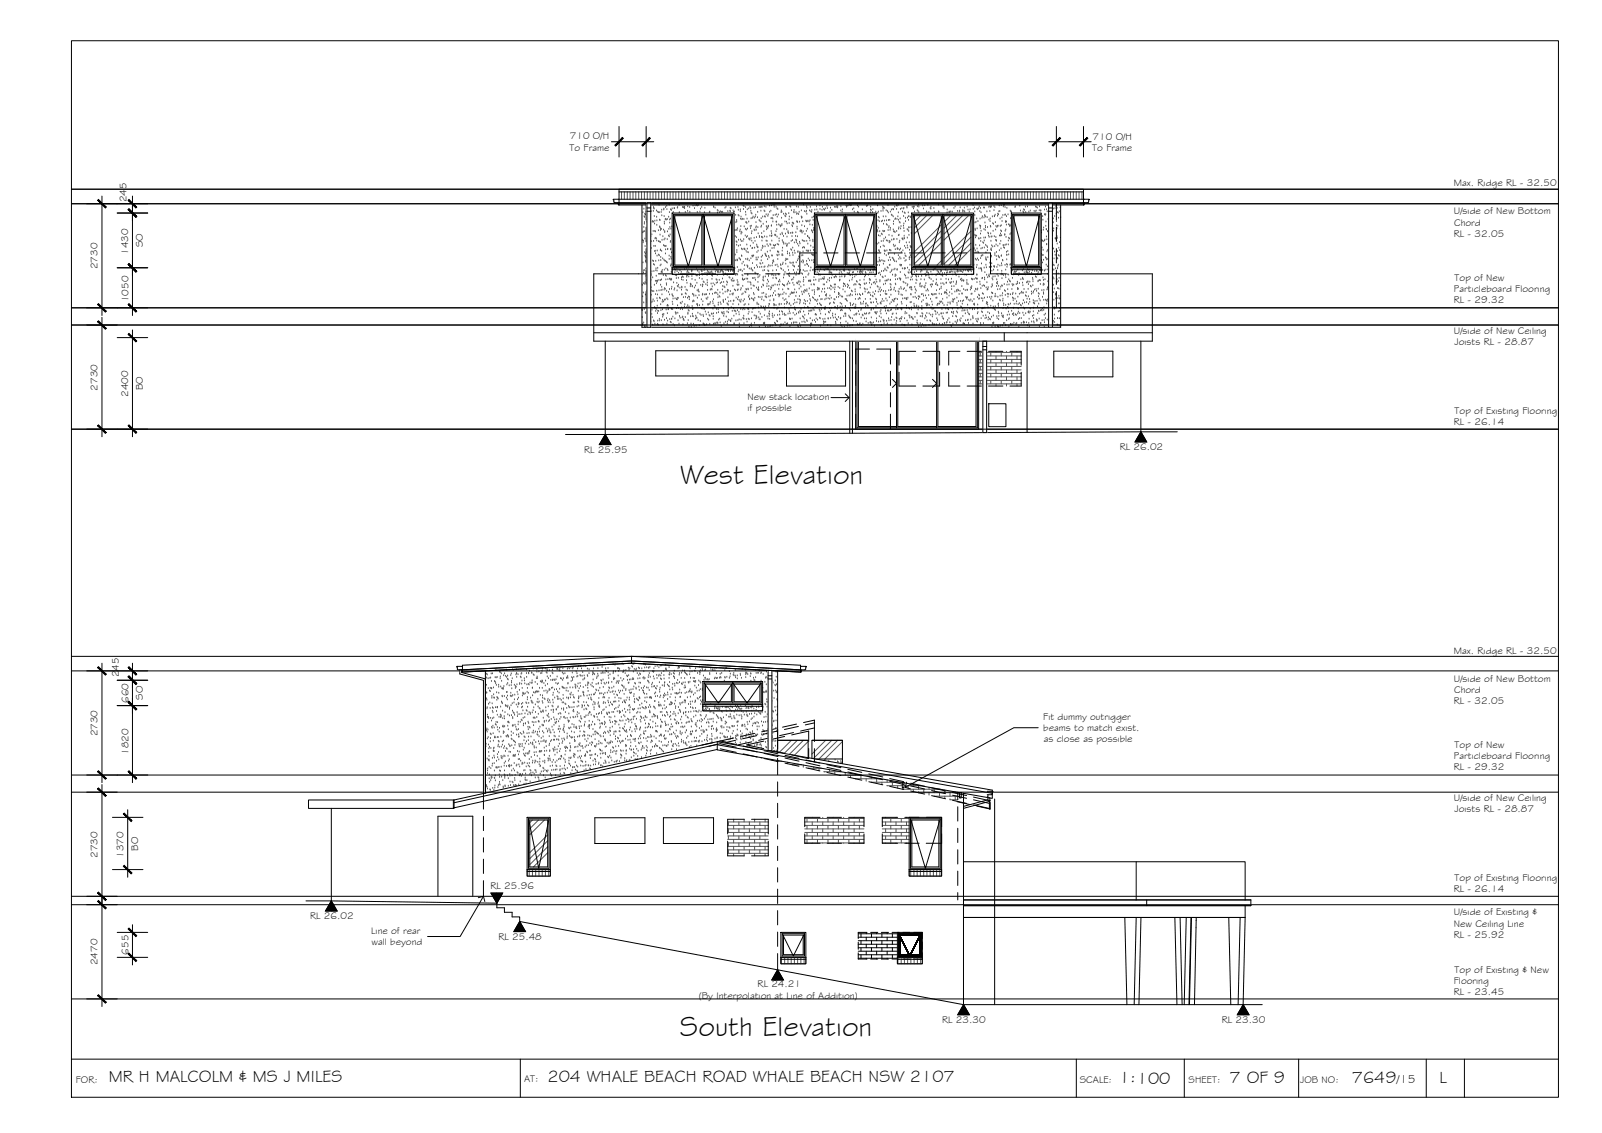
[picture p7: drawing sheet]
<svg xmlns="http://www.w3.org/2000/svg" width="420mm" height="297mm" viewBox="0 0 420 297" stroke-linecap="round" stroke-linejoin="round" font-family="sans-serif">
<defs><g id="words">
<g font-size="7.5">
<text x="178.4" y="127">West Elevation</text>
<text x="178.3" y="271.5">South Elevation</text>
</g>
<g font-size="4.5">
<text x="28.5" y="283.8">MR H MALCOLM &amp; MS J MILES</text>
<text x="143.6" y="283.7">204 WHALE BEACH ROAD WHALE BEACH NSW 2107</text>
<text x="293.5" y="284">1:100</text>
<text x="322.4" y="284">7 OF 9</text>
<text x="354.5" y="283.9">7649</text>
<text x="377.5" y="283.8">L</text>
</g>
<text font-size="3.2" x="366.4" y="283.9">/15</text>
<g font-size="2.6">
<text x="149.4" y="39.5">To Frame</text>
<text x="149.4" y="36.5">710 O/H</text>
<text x="286.5" y="39.6">To Frame</text>
<text x="286.5" y="36.7">710 O/H</text>
<text x="33.2" y="53" transform="rotate(-90 33.2 53)">245</text>
<text x="381.3" y="48.9">Max. Ridge RL - 32.50</text>
<text x="381.3" y="56.2">U/side of New Bottom</text>
<text x="381.4" y="59.2">Chord</text>
<text x="37.5" y="64.9" transform="rotate(-90 37.5 64.9)">SO</text>
<text x="381.3" y="62.1">RL - 32.05</text>
<text x="25.6" y="70.6" transform="rotate(-90 25.6 70.6)">2730</text>
<text x="33.6" y="66.8" transform="rotate(-90 33.6 66.8)">1430</text>
<text x="381.3" y="76.5">Particleboard Flooring</text>
<text x="381.5" y="73.6">Top of New</text>
<text x="33.7" y="79.3" transform="rotate(-90 33.7 79.3)">1050</text>
<text x="381.3" y="79.5">RL - 29.32</text>
<text x="381.3" y="87.5">U/side of New Ceiling</text>
<text x="381.5" y="90.4">Joists RL - 28.87</text>
<text x="25.6" y="102.4" transform="rotate(-90 25.6 102.4)">2730</text>
<text x="33.6" y="104" transform="rotate(-90 33.6 104)">2400</text>
<text x="37.5" y="102.4" transform="rotate(-90 37.5 102.4)">BO</text>
<text x="196" y="105">New stack location</text>
<text x="196.1" y="107.9">if possible</text>
<text x="381.3" y="111.4">RL - 26.14</text>
<text x="381.5" y="108.5">Top of Existing Flooring</text>
<text x="153.2" y="118.7">RL 25.95</text>
<text x="293.7" y="118">RL 26.02</text>
<text x="381.3" y="171.4">Max. Ridge RL - 32.50</text>
<text x="31.2" y="177.6" transform="rotate(-90 31.2 177.6)">245</text>
<text x="381.3" y="178.7">U/side of New Bottom</text>
<text x="33.7" y="184.3" transform="rotate(-90 33.7 184.3)">660</text>
<text x="37.5" y="183.5" transform="rotate(-90 37.5 183.5)">SO</text>
<text x="381.3" y="184.6">RL - 32.05</text>
<text x="381.4" y="181.6">Chord</text>
<text x="273.6" y="188.8">Fit dummy outrigger</text>
<text x="273.6" y="191.7">beams to match exist.</text>
<text x="25.6" y="193.1" transform="rotate(-90 25.6 193.1)">2730</text>
<text x="33.7" y="197.9" transform="rotate(-90 33.7 197.9)">1820</text>
<text x="273.7" y="194.6">as close as possible</text>
<text x="381.5" y="196.1">Top of New</text>
<text x="381.3" y="201.9">RL - 29.32</text>
<text x="381.3" y="199">Particleboard Flooring</text>
<text x="381.3" y="210">U/side of New Ceiling</text>
<text x="381.5" y="212.9">Joists RL - 28.87</text>
<text x="25.6" y="224.9" transform="rotate(-90 25.6 224.9)">2730</text>
<text x="32.3" y="224.9" transform="rotate(-90 32.3 224.9)">1370</text>
<text x="36.2" y="223" transform="rotate(-90 36.2 223)">BO</text>
<text x="128.6" y="233">RL 25.96</text>
<text x="381.3" y="233.9">RL - 26.14</text>
<text x="381.5" y="231">Top of Existing Flooring</text>
<text x="381.3" y="240">U/side of Existing &amp;</text>
<text x="81.4" y="241">RL 26.02</text>
<text x="97.4" y="244.8">Line of rear</text>
<text x="381.3" y="242.9">New Ceiling Line</text>
<text x="381.3" y="245.8">RL - 25.92</text>
<text x="33.7" y="250.3" transform="rotate(-90 33.7 250.3)">655</text>
<text x="97.5" y="247.8">wall beyond</text>
<text x="130.7" y="246.4">RL 25.48</text>
<text x="25.6" y="253.1" transform="rotate(-90 25.6 253.1)">2470</text>
<text x="381.3" y="257.9">Flooring</text>
<text x="381.5" y="255">Top of Existing &amp; New</text>
<text x="183.3" y="261.8">(By Interpolation at Line of Addition)</text>
<text x="198.7" y="258.8">RL 24.21</text>
<text x="381.3" y="260.8">RL - 23.45</text>
<text x="247.1" y="268.2">RL 23.30</text>
<text x="320.4" y="268.2">RL 23.30</text>
<text x="19.9" y="283.9">FOR:</text>
<text x="137.5" y="283.7">AT:</text>
<text x="283.2" y="284">SCALE:</text>
<text x="311.7" y="284">SHEET:</text>
<text x="341" y="284">JOB NO:</text>
</g>
</g></defs>
<!-- layer: HATCH -->
<g fill="none" stroke="#545454" stroke-width=".26">
<path d="M163 50.3v1.9M163.8 50.3v1.9M164.5 50.3v1.9M165.3 50.3v1.9M166 50.3v1.9M166.8 50.3v1.9M167.5 50.3v1.9M168.3 50.3v1.9M168.6 55.8h.1M168.9 59.6h.1M168.9 54.8h.1M168.9 56.8h.1"/>
<path d="M169 58.8h.1M169 50.3v1.9M169 58.3h.1M169 57h.1M169.1 56.2h.1M169.3 56.3h.1M169.4 55.7h.1M169.6 58.3h.1M169.8 50.3v1.9M169.9 59.5h.1M170.1 53.9h.1M170.2 55.9h.1"/>
<path d="M170.2 57.1h.1M170.2 57.8h.1M170.3 55.7h.1M170.3 59.8h.1M170.4 58.2h.1M170.5 50.3v1.9M170.6 53.8h.1M170.8 55.5h.1M171.1 58.2h.1M171.2 58.1h.1M171.3 50.3v1.9M171.4 55.4h.1"/>
<path d="M171.4 58.2h.1M171.4 54.4h.1M171.5 54.7h.1M171.5 54.8h.1M171.6 56.8h.1M171.7 58.7h.1M171.8 58h.1M172 50.3v1.9M172.2 55.3h.1M172.2 57h.1M172.3 59.1h.1M172.3 57.9h.1"/>
<path d="M172.5 55.6h.1M172.7 55.8h.1M172.8 50.3v1.9M172.9 53.8h.1M172.9 55.8h.1M173 57.7h.1M173 59.5h.1M173 59.7h.1M173.1 57.8h.1M173.3 60h.1M173.4 55.7h.1M173.5 50.3v1.9"/>
<path d="M173.6 55.1h.1M173.6 56.6h.1M174.1 55h.1M174.1 54.8h.1M174.2 56.8h.1M174.2 58.2h.1M174.3 58.7h.1M174.3 50.3v1.9M174.5 57.6h.1M174.5 54.4h.1M174.6 57.5h.1M174.8 57.7h.1"/>
<path d="M174.9 54.1h.1M174.9 54.9h.1M175 57.5h.1M175 50.3v1.9M175.4 57h.1M175.5 53.8h.1M175.6 55.7h.1M175.6 57.7h.1M175.6 58.5h.1M175.7 59.6h.1M175.8 50.3v1.9M175.8 57.4h.1"/>
<path d="M175.9 55h.1M176.1 55.2h.1M176.2 59.5h.1M176.3 54.8h.1M176.5 50.3v1.9M176.6 55.7h.1M176.8 54.7h.1M176.9 54.7h.1M177.3 50.3v1.9M177.6 54.6h.1M177.7 54.4h.1M178 50.3v1.9"/>
<path d="M178.1 53.8h.1M178.2 55.7h.1M178.8 50.3v1.9M179 54.4h.1M179.3 54.4h.1M179.5 54.6h.1M179.5 50.3v1.9M179.5 54.7h.1M179.5 54.3h.1M179.7 55.7h.1M180.3 50.3v1.9M180.3 55.4h.1"/>
<path d="M180.4 54.2h.1M180.9 54.4h.1M180.9 55.6h.1M181 50.3v1.9M181.8 54h.1M181.8 50.3v1.9M182.1 54.7h.1M182.3 54h.1M182.5 50.3v1.9M182.7 53.8h.1M182.9 54h.1M182.9 55.7h.1"/>
<path d="M183.1 53.9h.1M183.3 50.3v1.9M183.6 55.6h.1M183.7 54.8h.1M184 50.3v1.9M184.1 54.4h.1M184.7 55.7h.1M184.7 50.3v1.9M184.9 54.6h.1M185.5 50.3v1.9M186.1 55.7h.1M186.2 55.6h.1"/>
<path d="M186.3 50.3v1.9M187 50.3v1.9M187.1 54.2h.1M187.2 54.4h.1M187.5 54.6h.1M187.8 50.3v1.9M188.1 55.2h.1M188.2 55.8h.1M188.3 55.3h.1M188.5 50.3v1.9M188.7 55.7h.1M188.9 55.5h.1"/>
<path d="M189.2 55.7h.1M189.3 50.3v1.9M189.5 55.6h.1M190 50.3v1.9M190.1 54.6h.1M190.4 54.4h.1M190.8 50.3v1.9M190.9 55.5h.1M191.4 55.4h.1M191.5 50.3v1.9M191.5 54.6h.1M191.6 55.5h.1"/>
<path d="M191.7 54.8h.1M192.3 55.3h.1M192.3 50.3v1.9M192.4 55.7h.1M192.6 55.6h.1M192.9 54.5h.1M192.9 56.4h.1M193 58.4h.1M193 50.3v1.9M193.2 57.8h.1M193.2 58.2h.1M193.4 60h.1"/>
<path d="M193.5 54.4h.1M193.6 56.5h.1M193.6 55.1h.1M193.8 50.3v1.9M193.8 56.7h.1M194.2 55.5h.1M194.2 55h.1M194.2 57.5h.1M194.3 59.4h.1M194.4 56.9h.1M194.5 50.3v1.9M194.6 57.6h.1"/>
<path d="M194.7 57.5h.1M194.9 54h.1M195 54.9h.1M195.1 57.5h.1M195.1 54.2h.1M195.2 59.5h.1M195.3 50.3v1.9M195.5 54.4h.1M195.5 55.7h.1M195.6 56.4h.1M195.7 58.3h.1M195.7 58.4h.1"/>
<path d="M195.9 58.6h.1M195.9 57.4h.1M196 55h.1M196 50.3v1.9M196.4 54.8h.1M196.4 58.2h.1M196.7 54.4h.1M196.8 50.3v1.9M196.8 59.4h.1M196.9 59.9h.1M196.9 54.7h.1M196.9 55.4h.1"/>
<path d="M197 57.4h.1M197 55.9h.1M197 59.3h.1M197.2 56.1h.1M197.3 57.2h.1M197.5 56.9h.1M197.5 50.3v1.9M197.7 54.6h.1M197.8 57.2h.1M198.1 56.9h.1M198.1 54.5h.1M198.2 56.4h.1"/>
<path d="M198.2 59.8h.1M198.3 50.3v1.9M198.3 58.4h.1M198.3 59.5h.1M198.7 57.1h.1M198.7 55.7h.1M198.8 59.7h.1M199 50.3v1.9M199.1 54.4h.1M199.1 57.8h.1M199.3 58h.1M199.4 54.4h.1"/>
<path d="M199.5 58.2h.1M199.6 55.4h.1M199.6 59.6h.1M199.6 57.3h.1M199.6 54.3h.1M199.7 59.3h.1M199.8 50.3v1.9M199.9 54.4h.1M200 56.9h.1M200.2 58.8h.1M200.4 55.3h.1M200.5 54.2h.1"/>
<path d="M200.5 50.3v1.9M200.6 56.8h.1M200.6 55.5h.1M200.7 56.9h.1M200.9 54.3h.1M200.9 56.3h.1M201 59.4h.1M201 58.3h.1M201.2 59.7h.1M201.3 50.3v1.9M201.4 59.9h.1M201.4 56.7h.1"/>
<path d="M201.5 56.3h.1M201.5 59.3h.1M201.5 59.5h.1M201.8 54h.1M201.9 55.6h.1M202 50.3v1.9M202.2 55.4h.1M202.2 57.3h.1M202.3 59.3h.1M202.3 59.2h.1M202.4 53.9h.1M202.5 57.2h.1"/>
<path d="M202.7 57.4h.1M202.7 58.2h.1M202.8 50.3v1.9M202.8 56.5h.1M202.8 53.8h.1M203 54.3h.1M203.2 53.8h.1M203.3 56.5h.1M203.5 50.3v1.9M203.5 54.3h.1M203.5 58.2h.1M203.6 56.3h.1"/>
<path d="M203.7 58.2h.1M203.7 59h.1M203.8 54.8h.1M203.8 56.9h.1M204 54.9h.1M204.1 56.4h.1M204.2 59h.1M204.3 50.3v1.9M204.6 59.2h.1M204.7 59.5h.1M204.8 59.3h.1M204.9 55.7h.1"/>
<path d="M204.9 55.3h.1M205 57.2h.1M205 50.3v1.9M205 59.2h.1M205 55.6h.1M205.1 58.9h.1M205.5 56.2h.1M205.8 50.3v1.9M205.9 58.2h.1M205.9 56.7h.1M206 56.1h.1M206.1 56.8h.1"/>
<path d="M206.1 54.3h.1M206.2 54.3h.1M206.2 56.3h.1M206.3 58.2h.1M206.4 58.7h.1M206.5 50.3v1.9M206.9 56h.1M207 57.6h.1M207 58.6h.1M207 56.9h.1M207.2 54.2h.1M207.2 50.3v1.9"/>
<path d="M207.4 54.3h.1M207.6 55.2h.1M207.7 57.2h.1M207.7 59.2h.1M207.8 58.5h.1M207.8 59.4h.1M208 58.6h.1M208 50.3v1.9M208.1 58.7h.1M208.2 55.6h.1M208.2 55.8h.1M208.3 55.2h.1"/>
<path d="M208.8 50.3v1.9M208.8 55.7h.1M208.9 54.2h.1M208.9 56.2h.1M209 58.2h.1M209 59.6h.1M209.2 58.3h.1M209.3 56.1h.1M209.4 54.3h.1M209.5 56.3h.1M209.5 50.3v1.9M209.6 55.6h.1"/>
<path d="M209.7 58.2h.1M210.2 55.3h.1M210.2 56.9h.1M210.2 57.2h.1M210.3 50.3v1.9M210.3 59.2h.1M210.3 57.1h.1M210.5 58.1h.1M210.8 53.8h.1M211 55.4h.1M211 59.4h.1M211 50.3v1.9"/>
<path d="M211.4 58h.1M211.4 55.6h.1M211.5 55.4h.1M211.5 54.2h.1M211.5 58.2h.1M211.6 56.2h.1M211.7 54.6h.1M211.7 58.1h.1M211.8 50.3v1.9M211.9 58h.1M212.2 58.2h.1M212.3 55.3h.1"/>
<path d="M212.4 59h.1M212.4 57.9h.1M212.5 54.3h.1M212.5 50.3v1.9M212.7 55.5h.1M212.9 55.7h.1M212.9 55.2h.1M213 57.1h.1M213 59.1h.1M213.3 57.8h.1M213.3 50.3v1.9M213.3 56.9h.1"/>
<path d="M213.4 59.9h.1M213.7 55.1h.1M214 50.3v1.9M214.2 54.2h.1M214.2 55h.1M214.5 55.6h.1M214.8 50.3v1.9M215 54h.1M215.1 54.9h.1M215.5 50.3v1.9M215.6 55.1h.1M215.7 54.3h.1"/>
<path d="M216.1 54.9h.1M216.2 55.1h.1M216.3 50.3v1.9M216.5 54.7h.1M216.9 54.1h.1M217 54.7h.1M217 50.3v1.9M217.7 55.6h.1M217.8 50.3v1.9M217.8 54.6h.1M218.2 55.1h.1M218.5 50.3v1.9"/>
<path d="M218.8 54.3h.1M219.2 54.4h.1M219.3 50.3v1.9M219.4 54.3h.1M219.5 54.1h.1M219.6 54.5h.1M219.7 54.3h.1M220 50.3v1.9M220.5 55.3h.1M220.5 54.2h.1M220.8 50.3v1.9M220.9 55.6h.1"/>
<path d="M220.9 55h.1M221.5 50.3v1.9M221.9 54h.1M222 54.3h.1M222.2 54.1h.1M222.3 50.3v1.9M222.4 53.9h.1M222.8 53.7h.1M223 53.9h.1M223 50.3v1.9M223.3 53.8h.1M223.6 55h.1"/>
<path d="M223.8 50.3v1.9M223.9 54.7h.1M224 55.6h.1M224.5 50.3v1.9M224.9 54h.1M224.9 55.7h.1M225.1 55.8h.1M225.2 54.3h.1M225.3 50.3v1.9M226 50.3v1.9M226.2 55h.1M226.8 50.3v1.9"/>
<path d="M227.2 55.6h.1M227.3 54.1h.1M227.5 50.3v1.9M227.5 54h.1M228.3 50.3v1.9M228.3 55.1h.1M228.3 55.8h.1M228.4 54.3h.1M228.5 55.2h.1M228.9 55.7h.1M228.9 54.9h.1M229 50.3v1.9"/>
<path d="M229.7 55.6h.1M229.8 50.3v1.9M230 59.4h.1M230.2 54h.1M230.2 55.9h.1M230.3 57.9h.1M230.3 59.9h.1M230.4 55.6h.1M230.4 57h.1M230.5 50.3v1.9M230.6 57.1h.1M230.6 58.1h.1"/>
<path d="M231.1 55.4h.1M231.2 58.1h.1M231.3 50.3v1.9M231.5 58h.1M231.5 54.3h.1M231.6 54.9h.1M231.6 55.4h.1M231.7 56.8h.1M231.7 54.5h.1M231.7 58.8h.1M231.9 54.7h.1M232 57.9h.1"/>
<path d="M232 50.3v1.9M232.3 56.8h.1M232.4 55.3h.1M232.5 58.9h.1M232.5 57.9h.1M232.7 59.1h.1M232.8 50.3v1.9M232.8 55.5h.1M232.9 53.9h.1M233 55.8h.1M233 57.8h.1M233.1 59.7h.1"/>
<path d="M233.2 59.4h.1M233.3 57.8h.1M233.5 55.6h.1M233.5 50.3v1.9M233.5 59.9h.1M233.8 55.1h.1M233.8 56.4h.1M234 56.6h.1M234.2 54.9h.1M234.3 56.8h.1M234.3 50.3v1.9M234.3 58.8h.1"/>
<path d="M234.3 55h.1M234.3 58.1h.1M234.7 54.3h.1M234.7 57.6h.1M234.9 57.4h.1M235 50.3v1.9M235.1 53.9h.1M235.1 54.9h.1M235.3 57.5h.1M235.3 54.1h.1M235.5 56.8h.1M235.5 53.8h.1"/>
<path d="M235.6 55.8h.1M235.7 57.8h.1M235.7 59.7h.1M235.8 50.3v1.9M235.9 58.3h.1M236.1 58.5h.1M236.1 57.4h.1M236.2 54.9h.1M236.3 59.4h.1M236.5 50.3v1.9M236.5 54.7h.1M236.7 55.6h.1"/>
<path d="M236.9 54.8h.1M236.9 59.3h.1M237 56.8h.1M237 59.9h.1M237.1 58.7h.1M237.1 54.6h.1M237.2 55.8h.1M237.3 50.3v1.9M237.4 56h.1M237.5 57.2h.1M237.5 58.1h.1M237.8 54.3h.1"/>
<path d="M237.9 54.5h.1M238 57.2h.1M238 50.3v1.9M238.2 53.9h.1M238.2 55.8h.1M238.3 56.8h.1M238.3 57.8h.1M238.3 59.7h.1M238.4 59.7h.1M238.7 56.8h.1M238.8 50.3v1.9M238.8 57h.1"/>
<path d="M238.9 59.7h.1M239.3 54.3h.1M239.5 50.3v1.9M239.6 54.3h.1M239.6 54.8h.1M239.8 54.3h.1M239.8 55.6h.1M239.8 56.6h.1M240.3 50.3v1.9M240.6 55.2h.1M240.6 54.2h.1M240.8 55.4h.1"/>
<path d="M240.9 53.8h.1M241 55.7h.1M241 54.3h.1M241 50.3v1.9M241.4 56.6l-1.6 1.6M241.8 50.3v1.9M242 54h.1M242.2 54.8h.1M242.5 50.3v1.9M242.5 53.9h.1M243 56.6l-3.2 3.1M243 55.6h.1"/>
<path d="M243.3 50.3v1.9M243.4 53.8h.1M243.6 55.7h.1M244 54.6h.1M244 50.3v1.9M244.1 54.8h.1M244.2 54.3h.1M244.5 56.6l-4.7 4.7M244.8 50.3v1.9M244.9 54.7h.1M245 55.6h.1M245.5 50.3v1.9"/>
<path d="M246.2 53.7h.1M246.2 55.6h.1M246.2 55.7h.1M246.3 50.3v1.9M246.9 58.9l-7.1 7.1M247 50.3v1.9M247.3 54.3h.1M247.4 54.1h.1M247.6 54.2h.1M247.6 54.6h.1M247.8 50.3v1.9M248.4 55.8h.1"/>
<path d="M248.4 55h.1M248.5 50.3v1.9M248.9 55.7h.1M249 55.6h.1M249.3 56.6l-1.7 1.6M249.3 50.3v1.9M249.4 55.6h.1M249.8 55.6h.1M250 50.3v1.9M250.2 54.6h.1M250.5 54.3h.1M250.8 50.3v1.9"/>
<path d="M250.8 56.6l-3.2 3.2M251.1 55.4h.1M251.5 50.3v1.9M251.6 55.6h.1M251.7 55.4h.1M251.8 54.5h.1M252.3 50.3v1.9M252.4 56.6l-4.8 4.8M252.5 55.2h.1M252.5 55.6h.1M252.8 55.4h.1M252.9 54.6h.1"/>
<path d="M253 55.6h.1M253 50.3v1.9M253.6 54.3h.1M253.8 50.3v1.9M253.9 55.1h.1M254 56.6l-6.4 6.4M254.2 55.6h.1M254.4 55h.1M254.5 50.3v1.9M255.2 53.9h.1M255.2 54.9h.1M255.3 50.3v1.9"/>
<path d="M255.6 54.5h.1M255.7 56.5h.1M255.7 55.6h.1M255.7 58.4h.1M256 58.3h.1M256 50.3v1.9M256.2 57.4h.1M256.2 54.8h.1M256.4 55h.1M256.5 58.1h.1M256.6 54.7h.1M256.8 50.3v1.9"/>
<path d="M256.8 54.3h.1M257 55.5h.1M257 59.2h.1M257 57.4h.1M257.1 59.4h.1M257.1 59.9h.1M257.1 54.6h.1M257.2 59.4h.1M257.3 55.8h.1M257.5 50.3v1.9M257.5 57.2h.1M257.6 56.8h.1"/>
<path d="M258 54.5h.1M258.1 57.1h.1M258.2 54.5h.1M258.3 56.5h.1M258.3 50.3v1.9M258.3 56.7h.1M258.3 58.5h.1M258.5 59.3h.1M258.5 59.7h.1M258.5 56.9h.1M258.8 55.5h.1M258.9 57h.1"/>
<path d="M259 59.6h.1M259 50.3v1.9M259.3 54.3h.1M259.4 57.7h.1M259.6 55.4h.1M259.6 54.2h.1M259.7 58.1h.1M259.7 57.4h.1M259.8 59.3h.1M259.8 50.3v1.9M259.8 54.4h.1M259.8 59.5h.1"/>
<path d="M259.9 54.3h.1M260 54.2h.1M260.3 56.8h.1M260.4 58.6h.1M260.5 50.3v1.9M260.6 58.8h.1M260.7 54.2h.1M260.7 55.2h.1M260.8 56.8h.1M260.9 54.4h.1M261 56.4h.1M261.1 58.3h.1"/>
<path d="M261.2 59.4h.1M261.3 50.3v1.9M261.5 59.6h.1M261.6 56.7h.1M261.6 59.3h.1M261.7 56.1h.1M261.8 59.3h.1M261.9 56.3h.1M262 55.5h.1M262 50.3v1.9M262.1 54h.1M262.2 55.4h.1"/>
<path d="M262.3 57.4h.1M262.3 59.4h.1M262.6 59.2h.1M262.6 53.9h.1M262.8 57.1h.1M262.8 50.3v1.9M262.8 58.1h.1M263 56.5h.1M263.2 54.2h.1M263.2 53.8h.1M263.4 53.8h.1M263.5 50.3v1.9"/>
<path d="M263.6 56.4h.1M263.6 54.4h.1M263.7 56.4h.1M263.7 58.3h.1M263.8 58.1h.1M264 59h.1M264 56.8h.1M264 58.2h.1M264.1 54.6h.1M264.3 50.3v1.9M264.4 56.3h.1M264.5 58.9h.1"/>
<path d="M264.8 59.3h.1M264.8 59h.1M265 55.3h.1M265 50.3v1.9M265 57.3h.1M265.1 59.3h.1M265.1 55.6h.1M265.2 55.5h.1M265.3 55.7h.1M265.8 50.3v1.9M266.2 54.4h.1M266.3 54.2h.1"/>
<path d="M266.5 50.3v1.9M267.3 50.3v1.9M267.5 54.1h.1M267.6 55.3h.1M268 50.3v1.9M268.3 55.5h.1M268.5 55.8h.1M268.5 55h.1M268.7 55.2h.1M268.8 50.3v1.9M268.9 54.3h.1M269 55.7h.1"/>
<path d="M269.5 54.2h.1M269.5 50.3v1.9M269.8 55.6h.1M270.2 55.3h.1M270.3 50.3v1.9M271 50.3v1.9M271.2 55.4h.1M271.5 55.5h.1M271.6 54.3h.1M271.7 55.3h.1M271.8 50.3v1.9M271.9 54.4h.1"/>
<path d="M272.1 54.6h.1M272.5 50.3v1.9M272.6 55.2h.1M272.6 54.2h.1M273 55.4h.1M273 55.2h.1M273.3 50.3v1.9M273.5 56.8h.1M273.5 57.7h.1M273.7 59.8h.1M273.9 55h.1M273.9 56.3h.1"/>
<path d="M274 50.3v1.9M274.1 56.5h.1M274.2 54.3h.1M274.3 56.3h.1M274.3 59.3h.1M274.3 58.2h.1M274.5 55h.1M274.6 55.5h.1M274.8 50.3v1.9M274.9 57.6h.1M275 57.3h.1M275.3 53.8h.1"/>
<path d="M275.3 54.9h.1M275.4 57.5h.1M275.4 54h.1M275.5 58.1h.1M275.5 50.3v1.9M275.6 55.2h.1M275.7 57.2h.1M275.8 59.1h.1M275.8 54.2h.1M276 58.2h.1M276.2 58.4h.1M276.3 57.4h.1"/>
<path d="M276.3 50.3v1.9M276.3 54.8h.1M276.6 56.8h.1M276.7 54.7h.1M277 54.2h.1M277 56.1h.1M277 50.3v1.9M277.1 58.1h.1M277.1 59.2h.1M277.2 59.9h.1M277.2 54.6h.1M277.4 55.7h.1"/>
<path d="M277.4 59.3h.1M277.5 55.9h.1M277.6 57.2h.1M277.8 50.3v1.9M277.8 55.5h.1M278.1 54.5h.1M278.2 57.1h.1M278.5 50.3v1.9M279.3 50.3v1.9M280 50.3v1.9M280.8 50.3v1.9M281.5 50.3v1.9"/>
<path d="M282.3 50.3v1.9M283 50.3v1.9M283.8 50.3v1.9M168.5 74.8h.1M168.6 63h.1M168.6 77.8h.1M168.6 61h.1M168.6 68.9h.1M168.7 63.6h.1M168.7 76.8h.1M168.7 60.8h.1M168.7 63.2h.1"/>
<path d="M168.8 71.5h.1M168.8 74.4h.1M168.8 79.4h.1M168.8 71h.1M169 74.5h.1M169.1 60.7h.1M169.1 66.2h.1M169.1 70.9h.1M169.1 62.7h.1M169.2 74.1h.1M169.2 67.2h.1M169.2 64.6h.1"/>
<path d="M169.3 66.6h.1M169.3 77.3h.1M169.3 68.6h.1M169.3 67.5h.1M169.4 70.5h.1M169.4 72.5h.1M169.5 74.4h.1M169.5 63.5h.1M169.5 63.3h.1M169.5 67.6h.1M169.6 76.4h.1M169.6 78.7h.1"/>
<path d="M169.6 71.4h.1M169.6 66.2h.1M169.6 78.3h.1M169.6 64h.1M169.7 79.3h.1M169.7 73.5h.1M169.7 74h.1M169.8 78.9h.1M169.9 60.6h.1M169.9 75.3h.1M170 60.8h.1M170 69.7h.1"/>
<path d="M170 68.7h.1M170.1 60.7h.1M170.1 76.6h.1M170.1 79.9h.1M170.1 71.9h.1M170.3 72h.1M170.4 61.7h.1M170.4 65.9h.1M170.4 68.4h.1M170.4 63.7h.1M170.4 66.1h.1M170.5 65.7h.1"/>
<path d="M170.5 60.8h.1M170.5 76.1h.1M170.5 73.9h.1M170.5 67.6h.1M170.6 68.7h.1M170.6 69.6h.1M170.6 76.6h.1M170.6 79.7h.1M170.7 65h.1M170.7 71.5h.1M170.7 62.1h.1M170.7 73.5h.1"/>
<path d="M170.8 75.4h.1M170.8 72.2h.1M170.8 65.1h.1M170.9 77.4h.1M170.9 63.4h.1M170.9 76.3h.1M170.9 79.3h.1M170.9 61.5h.1M171 71.2h.1M171 79.1h.1M171.1 76.4h.1M171.2 68.4h.1"/>
<path d="M171.2 72.8h.1M171.3 78.6h.1M171.3 60.7h.1M171.4 68.6h.1M171.4 63.3h.1M171.4 69.4h.1M171.5 76.4h.1M171.5 71.2h.1M171.5 64.6h.1M171.6 79.1h.1M171.6 69.5h.1M171.6 74.8h.1"/>
<path d="M171.7 65.9h.1M171.7 60.7h.1M171.8 62.6h.1M171.8 65.9h.1M171.9 64.6h.1M171.9 60.8h.1M171.9 73.7h.1M171.9 66.5h.1M171.9 77.2h.1M172 62.5h.1M172 68.5h.1M172 71h.1"/>
<path d="M172 70.5h.1M172.1 72.4h.1M172.1 62.6h.1M172.2 74.4h.1M172.2 73.8h.1M172.2 76.3h.1M172.2 63.2h.1M172.3 78.3h.1M172.3 71.1h.1M172.3 67.1h.1M172.4 65.8h.1M172.4 73.9h.1"/>
<path d="M172.4 78.9h.1M172.4 73.7h.1M172.5 77.3h.1M172.5 70.4h.1M172.7 60.5h.1M172.7 63.3h.1M172.7 66.9h.1M172.8 68.4h.1M172.8 73.5h.1M172.8 76.3h.1M172.9 67h.1M173 78.2h.1"/>
<path d="M173 63.5h.1M173.1 61.6h.1M173.2 69.7h.1M173.2 78.3h.1M173.2 63.6h.1M173.2 65.7h.1M173.2 60.4h.1M173.2 65.5h.1M173.3 73.6h.1M173.3 74.8h.1M173.3 79.9h.1M173.3 67.5h.1"/>
<path d="M173.3 68.3h.1M173.4 69.5h.1M173.4 76.2h.1M173.4 71.4h.1M173.4 60.1h.1M173.5 73.4h.1M173.5 71.3h.1M173.5 65.9h.1M173.6 75.3h.1M173.6 77.3h.1M173.6 63h.1M173.6 76.1h.1"/>
<path d="M173.7 79.2h.1M173.7 71.5h.1M173.7 70.9h.1M173.8 78.8h.1M173.8 67.9h.1M173.8 62.1h.1M174 72.2h.1M174 60.3h.1M174 64.4h.1M174 79.1h.1M174.1 68.2h.1M174.2 62.9h.1"/>
<path d="M174.2 76.1h.1M174.2 70.8h.1M174.2 64.6h.1M174.3 75.7h.1M174.3 78.7h.1M174.3 60.7h.1M174.3 68.4h.1M174.3 61h.1M174.4 62.6h.1M174.5 64.6h.1M174.5 78.6h.1M174.5 75.8h.1"/>
<path d="M174.5 66.6h.1M174.6 65.5h.1M174.6 72.3h.1M174.6 68.5h.1M174.6 73.4h.1M174.7 70.5h.1M174.7 64.6h.1M174.7 72.4h.1M174.8 74.4h.1M174.8 74.8h.1M174.8 68.8h.1M174.8 76.3h.1"/>
<path d="M174.9 78.3h.1M175 62.8h.1M175 69h.1M175.1 70.7h.1M175.1 60.8h.1M175.1 65.4h.1M175.1 78.6h.1M175.2 73.3h.1M175.2 71h.1M175.4 61.9h.1M175.4 76.7h.1M175.4 60.1h.1"/>
<path d="M175.5 68h.1M175.5 67.1h.1M175.5 62.1h.1M175.6 75.9h.1M175.6 73.2h.1M175.6 77.3h.1M175.8 61.6h.1M175.8 73.4h.1M175.8 63.6h.1M175.9 63.3h.1M175.9 65.5h.1M175.9 69.8h.1"/>
<path d="M175.9 65.3h.1M175.9 67.5h.1M176 60.1h.1M176 73.2h.1M176 73.5h.1M176 69.4h.1M176 67.9h.1M176.1 71.4h.1M176.1 75.8h.1M176.1 66.3h.1M176.1 73.3h.1M176.2 75.3h.1"/>
<path d="M176.3 77.3h.1M176.3 70.2h16.2v1.7h-16.2zM176.3 79.2h.1M176.3 77.6h.1M176.4 70.5h.1M176.4 79.9h.1M176.5 78.4h.1M176.5 77.8h.1M176.7 74.2h.1M176.8 76.1h.1M176.9 70.7h.1M176.9 75.7h.1"/>
<path d="M177 70.5h.1M177 71.5h.1M177 78.3h.1M177.1 70.9h.1M177.1 72.2h.1M177.4 70.4h.1M177.4 73h.1M177.4 78.6h.1M177.4 72.3h.1M177.5 74.3h.1M177.6 76.3h.1M177.6 71.2h.1"/>
<path d="M177.6 78.6h.1M177.6 78.2h.1M177.7 75.1h.1M177.8 70.4h.1M177.8 75.3h.1M177.9 78.2h.1M177.9 73h.1M178 74.8h.1M178 71.7h.1M178.3 75.5h.1M178.3 71h.1M178.4 79.5h.1"/>
<path d="M178.6 79.7h.1M178.7 71.4h.1M178.7 73.4h.1M178.7 72.8h.1M178.7 76.1h.1M178.8 77.3h.1M178.8 75.3h.1M178.8 75.5h.1M178.9 77.3h.1M178.9 79.2h.1M179 72.6h.1M179.1 73.5h.1"/>
<path d="M179.2 72.8h.1M179.2 78h.1M179.5 70.6h.1M179.6 79.9h.1M179.7 75.3h.1M179.8 77h.1M179.8 78h.1M179.9 77.2h.1M180 76h.1M180.1 70.4h.1M180.1 73.6h.1M180.1 72.3h.1"/>
<path d="M180.1 72.7h.1M180.2 74.3h.1M180.2 71.5h.1M180.2 76.2h.1M180.3 78.2h.1M180.3 72.2h.1M180.3 71.1h.1M180.5 70.3h.1M180.5 71.5h.1M180.6 77.9h.1M180.6 72.6h.1M180.7 71.7h.1"/>
<path d="M180.8 78.6h.1M180.8 78h.1M181 75.2h.1M181.1 74.5h.1M181.1 74.8h.1M181.2 74.7h.1M181.4 71.1h.1M181.4 71.3h.1M181.5 72.5h.1M181.5 73.3h.1M181.5 71h.1M181.6 75.2h.1"/>
<path d="M181.6 75.1h.1M181.6 77.2h.1M181.7 79.1h.1M181.8 78.9h.1M181.9 77.3h.1M182 77.7h.1M182 79.1h.1M182.1 75.5h.1M182.3 73.5h.1M182.4 72h.1M182.4 75h.1M182.5 77.6h.1"/>
<path d="M182.5 72.2h.1M182.7 70.4h.1M182.7 72.3h.1M182.8 79.9h.1M182.8 74.3h.1M182.8 76.2h.1M182.8 72.3h.1M182.9 78.2h.1M182.9 79.9h.1M183 71.1h.1M183.1 76h.1M183.1 76.4h.1"/>
<path d="M183.3 77.5h.1M183.3 76.6h.1M183.3 71.5h.1M183.4 72.2h.1M183.4 73h.1M183.5 72.2h.1M183.5 71.9h.1M183.8 74.8h.1M183.9 70.9h.1M183.9 78.6h.1M184.1 71.3h.1M184.1 71.1h.1"/>
<path d="M184.1 73.2h.1M184.2 72.1h.1M184.2 75.2h.1M184.2 77.4h.1M184.3 77.1h.1M184.3 74.8h.1M184.3 79.1h.1M184.5 73.9h.1M184.6 74.1h.1M184.7 70.9h.1M184.7 77.3h.1M184.7 70.5h.1"/>
<path d="M184.9 71.7h.1M185.1 77.3h.1M185.1 74.6h.1M185.2 78.3h.1M185.3 77.3h.1M185.4 70.3h.1M185.4 78.5h.1M185.4 71.6h.1M185.4 72.2h.1M185.5 73.5h.1M185.5 74.2h.1M185.5 74.9h.1"/>
<path d="M185.6 76.1h.1M185.6 71.9h.1M185.6 71.1h.1M185.6 78.1h.1M185.7 79.8h.1M185.8 71.4h.1M185.9 79.8h.1M186 71.6h.1M186.1 77.1h.1M186.1 71.9h.1M186.2 79.7h.1M186.3 71.5h.1"/>
<path d="M186.3 76h.1M186.3 79.3h.1M186.5 74.5h.1M186.5 71.5h.1M186.5 75.8h.1M186.6 72.2h.1M186.7 71.3h.1M186.7 76h.1M186.7 73.2h.1M186.8 75.2h.1M186.8 72.4h.1M186.9 77.1h.1"/>
<path d="M186.9 79.1h.1M186.9 71.8h.1M187 79.6h.1M187 74.4h.1M187.1 78.6h.1M187.3 70.4h.1M187.4 74.8h.1M187.5 77h.1M187.5 70.5h.1M187.6 76.8h.1M187.6 71.3h.1M187.8 70.9h.1"/>
<path d="M187.8 73.3h.1M187.9 74.3h.1M188 76.9h.1M188 73.5h.1M188.1 70.2h.1M188.1 72.2h.1M188.2 71.3h.1M188.2 74.1h.1M188.2 76.1h.1M188.3 77.3h.1M188.3 78.1h.1M188.3 71.6h.1"/>
<path d="M188.3 71h.1M188.4 71.3h.1M188.4 79.5h.1M188.6 77.7h.1M188.6 73.5h.1M188.8 77.9h.1M188.8 76.8h.1M188.8 71.5h.1M188.9 79.4h.1M188.9 74.3h.1M189 71.2h.1M189.1 79.8h.1"/>
<path d="M189.2 70.9h.1M189.3 74.1h.1M189.3 71h.1M189.4 71.2h.1M189.5 76h.1M189.5 73.1h.1M189.6 75.1h.1M189.6 77.1h.1M189.7 71.4h.1M189.7 71.5h.1M189.7 79h.1M189.7 78.7h.1"/>
<path d="M189.7 79.3h.1M189.8 74h.1M189.8 72.2h.1M189.9 75.2h.1M190.1 75.4h.1M190.2 76.6h.1M190.2 71.8h.1M190.3 78.6h.1M190.4 71h.1M190.6 73.9h.1M190.6 74.8h.1M190.7 70.2h.1"/>
<path d="M190.7 79.6h.1M190.7 72.2h.1M190.7 76.5h.1M190.8 74.2h.1M190.8 76.1h.1M190.9 79.8h.1M190.9 78.1h.1M190.9 70.9h.1M191 70.9h.1M191 76.2h.1M191.1 71.2h.1M191.1 79.1h.1"/>
<path d="M191.2 72.8h.1M191.4 72.9h.1M191.4 77.3h.1M191.5 76.4h.1M191.6 71.2h.1M191.7 79h.1M191.7 70.8h.1M191.8 70.8h.1M191.8 73.5h.1M192 73.7h.1M192 77.2h.1M192.1 71.1h.1"/>
<path d="M192.2 73.1h.1M192.2 77.3h.1M192.2 75h.1M192.2 79.8h.1M192.3 77h.1M192.3 73.7h.1M192.3 79h.1M192.4 71h.1M192.5 78.9h.1M192.5 73.7h.1M192.5 70.3h.1M192.6 76h.1"/>
<path d="M192.7 70.4h.1M192.8 60.5h.1M192.8 62h.1M192.8 66.9h.1M192.9 68.4h.1M192.9 76.2h.1M193 72.2h.1M193.1 60.4h.1M193.1 78.1h.1M193.1 63.4h.1M193.1 62.3h.1M193.2 64.3h.1"/>
<path d="M193.3 66.2h.1M193.3 65.7h.1M193.3 63.6h.1M193.3 60.4h.1M193.3 68.2h.1M193.3 68.4h.1M193.3 74.7h.1M193.3 73.5h.1M193.4 70.1h.1M193.4 68.3h.1M193.4 72.1h.1M193.4 76.2h.1"/>
<path d="M193.4 78.6h.1M193.5 74.1h.1M193.5 74.8h.1M193.6 76h.1M193.6 71.3h.1M193.7 78h.1M193.7 64.6h.1M193.7 63h.1M193.7 79.9h.1M193.8 74.7h.1M193.8 70.9h.1M193.9 78.8h.1"/>
<path d="M193.9 67.8h.1M194 60.7h.1M194 68h.1M194.1 79.1h.1M194.1 60.3h.1M194.1 70.9h.1M194.1 64.4h.1M194.2 68.2h.1M194.2 62.9h.1M194.3 76.1h.1M194.3 79.2h.1M194.3 70.8h.1"/>
<path d="M194.4 61.4h.1M194.4 78.7h.1M194.4 60.9h.1M194.4 75.6h.1M194.4 63.3h.1M194.5 65.3h.1M194.5 67.1h.1M194.5 67.2h.1M194.6 61.1h.1M194.6 77.3h.1M194.6 69.2h.1M194.6 72.2h.1"/>
<path d="M194.7 65.5h.1M194.7 71.2h.1M194.7 73.4h.1M194.7 73.1h.1M194.8 75.1h.1M194.8 72.3h.1M194.8 63.3h.1M194.9 77h.1M194.9 79h.1M194.9 68.8h.1M195 73.5h.1M195.1 62.8h.1"/>
<path d="M195.1 70.7h.1M195.2 65.3h.1M195.2 65.4h.1M195.2 78.6h.1M195.2 73.3h.1M195.3 69.7h.1M195.4 65.5h.1M195.4 76.6h.1M195.4 79.8h.1M195.5 61.9h.1M195.5 60.1h.1M195.6 68h.1"/>
<path d="M195.6 76.7h.1M195.7 75.9h.1M195.7 65.8h.1M195.7 73.2h.1M195.7 60.3h.1M195.8 62.3h.1M195.8 76h.1M195.9 64.2h.1M195.9 66.2h.1M195.9 69.7h.1M196 68.1h.1M196 65.3h.1"/>
<path d="M196 62h.1M196 60h.1M196.1 70.1h.1M196.1 73.2h.1M196.1 72.1h.1M196.1 67.9h.1M196.1 72.2h.1M196.1 69.9h.1M196.2 74h.1M196.2 75.8h.1M196.2 76h.1M196.2 66.3h.1"/>
<path d="M196.3 77.9h.1M196.4 79.9h.1M196.4 62.6h.1M196.5 62.8h.1M196.5 77.6h.1M196.5 68.4h.1M196.5 70.5h.1M196.6 78.4h.1M196.6 78.6h.1M196.7 63h.1M196.7 74.1h.1M196.8 64.6h.1"/>
<path d="M196.9 74.3h.1M196.9 67.8h.1M196.9 74.7h.1M197 62.6h.1M197 75.7h.1M197 70.7h.1M197 70.4h.1M197.1 61.3h.1M197.1 78.3h.1M197.2 63.2h.1M197.2 60.7h.1M197.2 65.2h.1"/>
<path d="M197.2 67.2h.1M197.3 67.1h.1M197.3 70.9h.1M197.4 69.1h.1M197.4 65.1h.1M197.4 71h.1M197.4 67.4h.1M197.4 73h.1M197.5 78.5h.1M197.5 73h.1M197.5 63.8h.1M197.6 75h.1"/>
<path d="M197.6 76.9h.1M197.6 67.1h.1M197.7 78.6h.1M197.7 78.9h.1M197.8 77.3h.1M197.8 62.5h.1M197.8 60.3h.1M197.8 75.1h.1M197.9 70.3h.1M197.9 65.1h.1M198 78.2h.1M198 73h.1"/>
<path d="M198 60.5h.1M198 63.3h.1M198 71.6h.1M198.1 73.5h.1M198.2 71.8h.1M198.3 67.6h.1M198.3 68.2h.1M198.3 60.3h.1M198.4 62.3h.1M198.4 75.5h.1M198.5 64.3h.1M198.5 69.6h.1"/>
<path d="M198.5 66.2h.1M198.6 64.7h.1M198.6 79.5h.1M198.6 79.8h.1M198.6 68.1h.1M198.7 70.1h.1M198.7 72.1h.1M198.7 65h.1M198.7 64.9h.1M198.8 74h.1M198.8 76h.1M198.8 72.8h.1"/>
<path d="M198.8 65.8h.1M198.8 67.6h.1M198.8 61.3h.1M198.9 77.9h.1M198.9 75.5h.1M199 76h.1M199 79.9h.1M199 76.2h.1M199.1 72.6h.1M199.2 62h.1M199.2 62.3h.1M199.2 70.1h.1"/>
<path d="M199.3 72.2h.1M199.3 78h.1M199.3 69.1h.1M199.5 69.3h.1M199.6 65.7h.1M199.7 68.4h.1M199.7 67.5h.1M199.7 62.2h.1M199.8 61.2h.1M199.8 75.3h.1M199.8 70.1h.1M199.8 78.6h.1"/>
<path d="M199.8 63.2h.1M199.9 77.9h.1M199.9 62.2h.1M199.9 77h.1M199.9 65.1h.1M200 67.1h.1M200 64.6h.1M200 69.1h.1M200.1 62.4h.1M200.1 71h.1M200.1 74.7h.1M200.1 73.5h.1"/>
<path d="M200.1 64.8h.1M200.2 73h.1M200.2 72.7h.1M200.2 74.9h.1M200.3 76.9h.1M200.3 73.7h.1M200.3 78.9h.1M200.3 60.7h.1M200.4 70.1h.1M200.5 70.9h.1M200.5 62.1h.1M200.6 70h.1"/>
<path d="M200.6 64.7h.1M200.6 66.6h.1M200.7 77.8h.1M200.7 72.6h.1M200.8 67.1h.1M200.8 66.8h.1M200.9 77.9h.1M200.9 77.3h.1M200.9 63.2h.1M201 67.3h.1M201.1 60.2h.1M201.1 78.1h.1"/>
<path d="M201.1 62.2h.1M201.1 75.2h.1M201.2 63.3h.1M201.2 74.5h.1M201.2 64.1h.1M201.3 66.1h.1M201.3 73.5h.1M201.3 68.1h.1M201.4 70h.1M201.4 71h.1M201.5 72h.1M201.5 64.6h.1"/>
<path d="M201.5 73.9h.1M201.6 72.5h.1M201.6 67.2h.1M201.6 75.9h.1M201.6 71.2h.1M201.6 69.6h.1M201.7 77.8h.1M201.7 75.1h.1M201.7 67.6h.1M201.7 79.8h.1M201.9 61.9h.1M201.9 78.9h.1"/>
<path d="M202 64.1h.1M202 69.8h.1M202 65.8h.1M202.1 77.7h.1M202.1 76h.1M202.1 64.3h.1M202.2 75.4h.1M202.3 60.7h.1M202.3 62h.1M202.4 61.2h.1M202.4 75.6h.1M202.4 67.1h.1"/>
<path d="M202.4 63.2h.1M202.4 61.8h.1M202.4 72.2h.1M202.5 65.2h.1M202.5 75h.1M202.5 72h.1M202.5 69.7h.1M202.6 67.1h.1M202.6 77.6h.1M202.6 69.1h.1M202.7 71h.1M202.7 68.5h.1"/>
<path d="M202.7 73h.1M202.8 74.9h.1M202.8 68.4h.1M202.8 64.4h.1M202.9 76.9h.1M202.9 68.7h.1M202.9 78.9h.1M202.9 72.3h.1M202.9 78.6h.1M203 79.8h.1M203 65.1h.1M203.1 64.5h.1"/>
<path d="M203.1 80h.1M203.2 61.6h.1M203.2 76.4h.1M203.3 61.7h.1M203.3 74.7h.1M203.3 69.6h.1M203.4 64.3h.1M203.4 77.5h.1M203.4 61.8h.1M203.5 72.2h.1M203.5 72.9h.1M203.5 60.7h.1"/>
<path d="M203.6 70.9h.1M203.7 73.1h.1M203.7 60.2h.1M203.8 66.9h.1M203.8 62.2h.1M203.8 69.5h.1M203.9 64.1h.1M203.9 74.8h.1M203.9 66.1h.1M204 67.1h.1M204 68h.1M204 66h.1"/>
<path d="M204.1 70h.1M204.1 77.3h.1M204.1 71.9h.1M204.2 73.9h.1M204.2 64.2h.1M204.2 66.2h.1M204.2 75.9h.1M204.3 77.3h.1M204.3 72.1h.1M204.3 77.8h.1M204.3 66.9h.1M204.3 62.6h.1"/>
<path d="M204.4 63.3h.1M204.4 79.8h.1M204.4 74.7h.1M204.5 73.5h.1M204.5 77.5h.1M204.6 73.9h.1M204.6 61.5h.1M204.7 69.4h.1M204.8 77.3h.1M204.8 69.6h.1M204.8 70.4h.1M204.9 79.8h.1"/>
<path d="M205 70.6h.1M205.1 67h.1M205.1 61.1h.1M205.1 66.7h.1M205.2 65.8h.1M205.2 63.1h.1M205.2 61.5h.1M205.2 74.6h.1M205.2 65.1h.1M205.3 69.4h.1M205.3 76h.1M205.3 67h.1"/>
<path d="M205.3 77.2h.1M205.3 63.5h.1M205.3 78.3h.1M205.4 69h.1M205.4 70.9h.1M205.5 72.9h.1M205.5 62h.1M205.5 63.7h.1M205.6 74.9h.1M205.6 64h.1M205.6 74.8h.1M205.6 76.8h.1"/>
<path d="M205.6 72.2h.1M205.6 60.1h.1M205.7 71.9h.1M205.7 78.8h.1M205.7 79.8h.1M205.8 75h.1M205.9 71.4h.1M206 68.4h.1M206 61.4h.1M206.1 69.3h.1M206.1 64h.1M206.1 78.5h.1"/>
<path d="M206.1 67.9h.1M206.1 77.1h.1M206.2 71.9h.1M206.3 79.7h.1M206.3 68.1h.1M206.3 64.5h.1M206.3 60.2h.1M206.3 79.2h.1M206.4 62.2h.1M206.4 64.5h.1M206.4 74.7h.1M206.5 64.1h.1"/>
<path d="M206.5 66.1h.1M206.5 66.6h.1M206.5 79.4h.1M206.6 68h.1M206.6 74.4h.1M206.6 75.8h.1M206.7 70h.1M206.7 61.1h.1M206.7 60.7h.1M206.7 72h.1M206.8 73.9h.1M206.8 70.9h.1"/>
<path d="M206.8 61.2h.1M206.8 75.9h.1M206.9 72.3h.1M206.9 77.8h.1M206.9 63.9h.1M207 79.8h.1M207 71.7h.1M207.1 66.5h.1M207.1 79.6h.1M207.1 72.5h.1M207.1 74.4h.1M207.1 67.1h.1"/>
<path d="M207.2 68.9h.1M207.2 77.3h.1M207.4 61.2h.1M207.4 65.5h.1M207.5 69.1h.1M207.5 63.3h.1M207.5 77h.1M207.6 65.6h.1M207.6 73.5h.1M207.7 76.7h.1M207.7 62h.1M207.8 61.1h.1"/>
<path d="M207.8 63.1h.1M207.8 76.9h.1M207.9 66.4h.1M207.9 65h.1M207.9 61.1h.1M207.9 74.3h.1M207.9 69.6h.1M207.9 73.3h.1M208 67h.1M208 69h.1M208.1 76.9h.1M208.1 79.8h.1"/>
<path d="M208.1 70.9h.1M208.2 72.9h.1M208.2 69.8h.1M208.2 74.8h.1M208.3 76.8h.1M208.3 63.7h.1M208.3 65.8h.1M208.4 78.7h.1M208.4 70h.1M208.4 71.6h.1M208.4 76h.1M208.5 79.5h.1"/>
<path d="M208.5 66.4h.1M208.6 62h.1M208.7 61h.1M208.7 63h.1M208.7 77.7h.1M208.8 72.2h.1M208.8 68.9h.1M208.9 63.6h.1M208.9 76.8h.1M208.9 71.5h.1M208.9 63.1h.1M209 74.2h.1"/>
<path d="M209 79.4h.1M209.1 60.1h.1M209.1 62.1h.1M209.2 68.4h.1M209.2 74.4h.1M209.2 64h.1M209.3 66.2h.1M209.3 78.5h.1M209.3 70.8h.1M209.3 66h.1M209.3 74.1h.1M209.3 67.9h.1"/>
<path d="M209.4 69.9h.1M209.5 71.9h.1M209.5 64.5h.1M209.5 67.4h.1M209.5 73.8h.1M209.6 75.8h.1M209.6 74.7h.1M209.7 77.7h.1M209.7 63.5h.1M209.7 67.5h.1M209.7 79.7h.1M209.7 71.4h.1"/>
<path d="M209.7 78.6h.1M209.8 66.1h.1M209.8 63.9h.1M209.8 79.3h.1M209.9 74h.1M209.9 60.7h.1M209.9 78.8h.1M210 70.9h.1M210 60.5h.1M210 75.2h.1M210.1 60.8h.1M210.2 68.7h.1"/>
<path d="M210.2 60.6h.1M210.3 76.6h.1M210.3 71.8h.1M210.3 67.1h.1M210.4 61.1h.1M210.4 63.1h.1M210.4 77.3h.1M210.5 71.9h.1M210.5 65h.1M210.6 67h.1M210.6 68.3h.1M210.6 69h.1"/>
<path d="M210.6 66h.1M210.6 60.8h.1M210.7 70.9h.1M210.7 73.9h.1M210.7 63.3h.1M210.7 68.6h.1M210.7 72.9h.1M210.8 73.4h.1M210.8 76.5h.1M210.8 64.9h.1M210.8 79.6h.1M210.8 74.8h.1"/>
<path d="M210.9 76.8h.1M211 78.8h.1M211 65h.1M211.1 63.3h.1M211.1 76.2h.1M211.1 71.2h.1M211.1 69.6h.1M211.1 61.5h.1M211.2 79.1h.1M211.2 79.8h.1M211.2 76.3h.1M211.4 72.7h.1"/>
<path d="M211.5 60.7h.1M211.5 65.8h.1M211.5 68.5h.1M211.6 63.3h.1M211.6 69.3h.1M211.6 76h.1M211.6 76.4h.1M211.7 71.1h.1M211.7 60.1h.1M211.7 79h.1M211.8 69.4h.1M211.8 62h.1"/>
<path d="M211.9 64h.1M211.9 65.8h.1M211.9 65.9h.1M211.9 72.2h.1M212 67.9h.1M212 65.8h.1M212.1 69.9h.1M212.1 73.7h.1M212.1 71.8h.1M212.1 62.4h.1M212.1 77.1h.1M212.2 73.8h.1"/>
<path d="M212.2 75.7h.1M212.3 77.7h.1M212.3 68.4h.1M212.3 62.6h.1M212.4 73.7h.1M212.4 79.6h.1M212.4 63.2h.1M212.4 78.5h.1M212.5 71h.1M212.5 65.8h.1M212.5 73.8h.1M212.6 78.9h.1"/>
<path d="M212.6 73.7h.1M212.6 64.5h.1M212.7 70.2h.1M212.8 74.7h.1M212.9 60.5h.1M212.9 66.8h.1M212.9 68.3h.1M213 76.2h.1M213 60.7h.1M213.1 66.9h.1M213.1 61h.1M213.1 70.9h.1"/>
<path d="M213.1 78.1h.1M213.2 63h.1M213.2 63.4h.1M213.2 65h.1M213.3 66.9h.1M213.3 78.2h.1M213.3 65.7h.1M213.4 68.9h.1M213.4 60.4h.1M213.4 70.8h.1M213.4 73.5h.1M213.4 74.6h.1"/>
<path d="M213.5 68.3h.1M213.5 67.1h.1M213.5 72.8h.1M213.5 76.2h.1M213.6 74.7h.1M213.6 77.3h.1M213.6 70.2h16.3v1.7h-16.3zM213.6 76.7h.1M213.7 71.2h.1M213.7 78.6h.1M213.9 71.3h.1M213.9 70.9h.1"/>
<path d="M213.9 78.7h.1M214 73.4h.1M214.2 79.1h.1M214.3 71.5h.1M214.4 76h.1M214.4 70.8h.1M214.4 79.8h.1M214.4 75.6h.1M214.5 78.7h.1M214.6 75.7h.1M214.7 71.8h.1M214.7 72.2h.1"/>
<path d="M214.8 76h.1M214.8 73.8h.1M214.8 73.4h.1M214.8 75.7h.1M214.9 71.2h.1M214.9 77.7h.1M215 79.7h.1M215.1 72.2h.1M215.2 80h.1M215.2 70.7h.1M215.3 78.6h.1M215.3 73.3h.1"/>
<path d="M215.5 76.6h.1M215.6 78.5h.1M215.7 75.9h.1M215.8 73.1h.1M215.9 74.7h.1M215.9 73.3h.1M216.1 70.8h.1M216.2 72.7h.1M216.2 73.2h.1M216.2 74.7h.1M216.3 75.8h.1M216.3 76.7h.1"/>
<path d="M216.3 70.9h.1M216.4 78.6h.1M216.5 77.5h.1M216.6 70.5h.1M216.7 78.4h.1M216.7 77.7h.1M216.8 77.3h.1M216.8 74.1h.1M216.8 70.6h.1M217.1 70.6h.1M217.1 75.7h.1M217.1 73.4h.1"/>
<path d="M217.1 70.4h.1M217.2 78.3h.1M217.2 70.8h.1M217.5 71.7h.1M217.5 71.5h.1M217.5 73.7h.1M217.5 73h.1M217.6 79.8h.1M217.6 75.6h.1M217.6 78.5h.1M217.6 71.1h.1M217.7 77.6h.1"/>
<path d="M217.7 79.6h.1M217.8 75h.1M217.8 71.5h.1M217.9 76h.1M218 70.3h.1M218 78.2h.1M218 75.2h.1M218 71.7h.1M218.1 72.9h.1M218.1 71.6h.1M218.3 72.2h.1M218.5 75.5h.1"/>
<path d="M218.6 79.4h.1M218.7 70.8h.1M218.8 72.7h.1M218.8 78.5h.1M218.8 79.6h.1M218.8 74.7h.1M218.9 76.7h.1M218.9 72.8h.1M218.9 76h.1M219 78.6h.1M219 75.4h.1M219.1 74.7h.1"/>
<path d="M219.1 72.5h.1M219.3 72.7h.1M219.4 78h.1M219.5 70.9h.1M219.8 75.3h.1M219.9 77.2h.1M219.9 76.9h.1M219.9 77.9h.1M220.1 77.1h.1M220.1 71.7h.1M220.2 73.7h.1M220.2 73.5h.1"/>
<path d="M220.2 75.6h.1M220.3 72.6h.1M220.3 73.4h.1M220.3 71.1h.1M220.3 77.6h.1M220.4 79.5h.1M220.6 71.5h.1M220.7 79.8h.1M220.8 77.8h.1M220.8 72.6h.1M220.8 71.9h.1M221 77.9h.1"/>
<path d="M221.1 76h.1M221.2 75.2h.1M221.2 74.4h.1M221.2 70.9h.1M221.4 74.6h.1M221.4 71.1h.1M221.4 70.7h.1M221.4 72.2h.1M221.5 72.7h.1M221.5 71h.1M221.6 74.6h.1M221.6 76.6h.1"/>
<path d="M221.6 72.5h.1M221.7 78.5h.1M221.7 75.1h.1M221.9 78.5h.1M222 78.8h.1M222.2 77.7h.1M222.2 79h.1M222.2 71.7h.1M222.3 74.7h.1M222.3 75.4h.1M222.5 71.9h.1M222.6 75h.1"/>
<path d="M222.6 70.9h.1M222.7 77.6h.1M222.7 71.7h.1M222.7 72.1h.1M222.7 71.6h.1M222.8 73.7h.1M222.8 75.6h.1M222.9 71.1h.1M222.9 77.6h.1M223 79.5h.1M223 72.3h.1M223.1 77.2h.1"/>
<path d="M223.1 79.8h.1M223.3 76.3h.1M223.4 73.4h.1M223.5 77.5h.1M223.5 76.5h.1M223.5 72.2h.1M223.6 71.5h.1M223.6 72.9h.1M223.8 71.5h.1M223.9 79.8h.1M224 74.8h.1M224.1 70.7h.1"/>
<path d="M224.2 72.6h.1M224.2 74.6h.1M224.3 76h.1M224.3 76.5h.1M224.4 78.5h.1M224.4 72.1h.1M224.4 77.3h.1M224.4 80h.1M224.5 74.7h.1M224.6 72.1h.1M224.6 70.4h.1M224.6 73.8h.1"/>
<path d="M224.8 74h.1M224.8 70.5h.1M224.9 77.3h.1M224.9 70.4h.1M224.9 71.3h.1M225.1 78.5h.1M225.3 74.6h.1M225.4 78.2h.1M225.4 77.2h.1M225.4 74.7h.1M225.5 71.6h.1M225.5 71.3h.1"/>
<path d="M225.5 73.6h.1M225.6 78.4h.1M225.6 75.5h.1M225.6 71h.1M225.7 77.5h.1M225.7 74.8h.1M225.7 71.3h.1M225.7 79.5h.1M225.7 71.9h.1M225.8 70.9h.1M225.8 79.8h.1M225.9 71.3h.1"/>
<path d="M226.1 71.5h.1M226.2 77.1h.1M226.2 77.2h.1M226.3 71.9h.1M226.3 71.2h.1M226.3 79.7h.1M226.5 79.2h.1M226.6 73.4h.1M226.7 74.4h.1M226.7 70.7h.1M226.7 75.7h.1M226.8 72.6h.1"/>
<path d="M226.8 74.6h.1M226.9 76.6h.1M226.9 75.9h.1M227 78.5h.1M227 71.5h.1M227 72.3h.1M227.1 79.8h.1M227.1 71.7h.1M227.2 79.6h.1M227.2 74.4h.1M227.4 76h.1M227.6 76.9h.1"/>
<path d="M227.7 71h.1M227.8 72.1h.1M227.8 76.7h.1M228 73.3h.1M228 74.2h.1M228.1 71.6h.1M228.1 76.9h.1M228.2 73.5h.1M228.2 73.4h.1M228.2 70.9h.1M228.2 75.5h.1M228.2 78.5h.1"/>
<path d="M228.3 71h.1M228.3 77.5h.1M228.4 79.4h.1M228.5 71.6h.1M228.5 79.5h.1M228.6 74.7h.1M228.8 77.7h.1M228.9 70.9h.1M229 76.8h.1M229 77.8h.1M229 71.5h.1M229 70.8h.1"/>
<path d="M229.1 79.4h.1M229.1 74.2h.1M229.1 70.8h.1M229.3 70.8h.1M229.4 77.2h.1M229.4 74.1h.1M229.4 70.6h.1M229.5 72.5h.1M229.5 70.9h.1M229.6 74.5h.1M229.6 76.4h.1M229.7 78.4h.1"/>
<path d="M229.8 73.4h.1M229.8 71.4h.1M229.9 66.1h.1M229.9 63.9h.1M229.9 78.6h.1M229.9 79.3h.1M229.9 74h.1M230 64h.1M230.1 75.2h.1M230.1 69.6h.1M230.2 60.4h.1M230.2 60.8h.1"/>
<path d="M230.2 79.8h.1M230.3 68.7h.1M230.3 75.3h.1M230.3 76.6h.1M230.4 71.7h.1M230.4 61.8h.1M230.5 63.8h.1M230.5 65.8h.1M230.5 65.7h.1M230.6 67.7h.1M230.6 76h.1M230.6 68.3h.1"/>
<path d="M230.7 69.6h.1M230.7 66h.1M230.7 71.6h.1M230.7 60.7h.1M230.8 73.9h.1M230.8 73.5h.1M230.8 68.6h.1M230.8 61.9h.1M230.8 68.4h.1M230.9 75.5h.1M230.9 76.5h.1M230.9 79.6h.1"/>
<path d="M230.9 77.5h.1M230.9 72.1h.1M230.9 64.8h.1M231 79.4h.1M231.1 79.7h.1M231.1 63.3h.1M231.2 61.4h.1M231.2 76.1h.1M231.2 71.2h.1M231.3 79.1h.1M231.3 68.3h.1M231.4 61.5h.1"/>
<path d="M231.4 72.7h.1M231.4 78.5h.1M231.5 60.6h.1M231.6 72.8h.1M231.6 68.5h.1M231.6 64.5h.1M231.7 63.3h.1M231.7 76.4h.1M231.7 69.3h.1M231.7 71.1h.1M231.7 74.7h.1M231.8 60.8h.1"/>
<path d="M231.8 79h.1M231.8 62.7h.1M231.9 64.7h.1M231.9 65.8h.1M232 66.6h.1M232 60.7h.1M232 68.6h.1M232.1 65.8h.1M232.1 70.5h.1M232.1 70.9h.1M232.1 65.9h.1M232.1 73.7h.1"/>
<path d="M232.2 72.5h.1M232.2 77.1h.1M232.2 74.5h.1M232.2 62.3h.1M232.3 76.4h.1M232.4 78.4h.1M232.4 77.2h.1M232.4 67h.1M232.5 63.1h.1M232.5 73.7h.1M232.6 71h.1M232.6 77.2h.1"/>
<path d="M232.6 65.8h.1M232.6 78.9h.1M232.7 73.6h.1M232.7 70.2h.1M232.8 63.2h.1M232.9 70.4h.1M232.9 60.4h.1M232.9 73.4h.1M233 68.3h.1M233 66.8h.1M233.1 76.2h.1M233.2 61.7h.1"/>
<path d="M233.2 63.7h.1M233.2 63.3h.1M233.2 78h.1M233.3 69.6h.1M233.3 65.6h.1M233.3 67.6h.1M233.4 79.7h.1M233.4 69.5h.1M233.4 65.7h.1M233.4 63.5h.1M233.5 60.4h.1M233.5 71.5h.1"/>
<path d="M233.5 74.6h.1M233.5 73.5h.1M233.5 68.3h.1M233.6 75.4h.1M233.6 76.2h.1M233.6 65.8h.1M233.7 77.4h.1M233.7 74.8h.1M233.7 79.3h.1M233.8 76h.1M233.8 71.2h.1M233.9 63h.1"/>
<path d="M233.9 70.8h.1M234 61.9h.1M234 78.7h.1M234 67.7h.1M234.1 72.1h.1M234.2 67.9h.1M234.3 79h.1M234.3 60.3h.1M234.3 64.3h.1M234.4 68.1h.1M234.4 60.8h.1M234.4 62.9h.1"/>
<path d="M234.4 62.7h.1M234.4 76h.1M234.4 68.3h.1M234.4 79.1h.1M234.5 70.8h.1M234.5 64.7h.1M234.6 78.6h.1M234.6 60.8h.1M234.6 75.6h.1M234.6 66.6h.1M234.6 78.5h.1M234.6 68.6h.1"/>
<path d="M234.7 70.6h.1M234.7 61h.1M234.8 72.5h.1M234.8 64.5h.1M234.8 72.1h.1M234.8 65.5h.1M234.8 74.5h.1M234.9 73.4h.1M234.9 76.4h.1M234.9 74.7h.1M235 78.4h.1M235 72.3h.1"/>
<path d="M235.1 68.7h.1M235.2 60.7h.1M235.2 62.8h.1M235.3 70.9h.1M235.3 70.7h.1M235.3 65.4h.1M235.3 65.2h.1M235.3 80h.1M235.4 78.5h.1M235.4 73.3h.1M235.5 65.4h.1M235.6 76.5h.1"/>
<path d="M235.6 67h.1M235.6 61.8h.1M235.7 60.1h.1M235.7 77.2h.1M235.7 68h.1M235.8 76.7h.1M235.8 61.7h.1M235.8 75.9h.1M235.9 63.6h.1M235.9 73.1h.1M235.9 65.6h.1M236 63.2h.1"/>
<path d="M236 67.5h.1M236.1 69.5h.1M236.1 73.4h.1M236.1 69.6h.1M236.1 71.5h.1M236.2 65.3h.1M236.2 73.4h.1M236.2 60h.1M236.2 73.2h.1M236.3 75.4h.1M236.3 67.9h.1M236.3 69.8h.1"/>
<path d="M236.3 77.3h.1M236.4 75.8h.1M236.4 79.3h.1M236.4 66.2h.1M236.4 69.6h.1M236.5 79.7h.1M236.6 62.6h.1M236.6 77.5h.1M236.7 62.7h.1M236.7 70.5h.1M236.8 78.4h.1M236.8 65.8h.1"/>
<path d="M236.8 62.9h.1M236.9 74h.1M236.9 75.9h.1M237.1 74.2h.1M237.1 67.8h.1M237.1 60.7h.1M237.1 62.5h.1M237.1 61.9h.1M237.2 62.6h.1M237.2 75.7h.1M237.2 70.6h.1M237.2 70.4h.1"/>
<path d="M237.2 64.6h.1M237.2 72.1h.1M237.3 78.3h.1M237.3 66.5h.1M237.4 68.5h.1M237.4 67.1h.1M237.4 70.5h.1M237.5 72.4h.1M237.5 65.1h.1M237.6 74.4h.1M237.6 67.3h.1M237.6 76.3h.1"/>
<path d="M237.6 73h.1M237.6 68.3h.1M237.6 78.4h.1M237.7 78.3h.1M237.7 63.7h.1M237.8 78.5h.1M237.8 78.6h.1M237.9 60.2h.1M237.9 75h.1M238 62.4h.1M238 64.5h.1M238 70.3h.1"/>
<path d="M238.1 65h.1M238.1 74.6h.1M238.1 78.2h.1M238.1 60.4h.1M238.2 72.9h.1M238.2 71.5h.1M238.3 60.7h.1M238.4 71.7h.1M238.4 61.7h.1M238.4 70.9h.1M238.5 63.6h.1M238.5 67.6h.1"/>
<path d="M238.5 68.1h.1M238.5 65.6h.1M238.6 75.5h.1M238.6 67.6h.1M238.7 69.5h.1M238.7 71.5h.1M238.7 64.6h.1M238.7 79.4h.1M238.8 67h.1M238.8 73.4h.1M238.9 75.4h.1M238.9 64.9h.1"/>
<path d="M238.9 77.2h.1M238.9 77.3h.1M238.9 64.8h.1M239 75.9h.1M239 79.3h.1M239 72.8h.1M239 67.5h.1M239 61.2h.1M239.1 75.4h.1M239.1 70.2h16.3v1.7h-16.3zM239.1 76.1h.1M239.3 73.4h.1"/>
<path d="M239.3 72.5h.1M239.5 78h.1M239.7 79.7h.1M239.8 71.5h.1M239.9 75.3h.1M240 77.9h.1M240 76.9h.1M240.1 75.9h.1M240.1 70.4h.1M240.2 72.4h.1M240.2 74.3h.1M240.3 73.4h.1"/>
<path d="M240.3 76.3h.1M240.4 78.2h.1M240.4 72.6h.1M240.4 71.2h.1M240.4 72.1h.1M240.5 73.6h.1M240.8 77.8h.1M240.9 72.6h.1M240.9 78.5h.1M241 77.8h.1M241.2 78h.1M241.2 74.6h.1"/>
<path d="M241.3 75.1h.1M241.3 74.4h.1M241.5 71.4h.1M241.5 73.3h.1M241.6 70.9h.1M241.6 75.3h.1M241.6 70.8h.1M241.7 77.3h.1M241.7 72.4h.1M241.7 79.2h.1M241.8 71.1h.1M241.8 75.1h.1"/>
<path d="M242 77.2h.1M242.1 78.8h.1M242.2 77.6h.1M242.3 70.6h.1M242.3 75.3h.1M242.4 73.4h.1M242.5 75.5h.1M242.6 75h.1M242.6 71.9h.1M242.7 70.4h.1M242.7 77.6h.1M242.8 72.4h.1"/>
<path d="M242.8 74.4h.1M242.9 79.7h.1M242.9 76.3h.1M243 78.3h.1M243 71.5h.1M243.1 72.3h.1M243.1 79.7h.1M243.1 71.1h.1M243.3 75.9h.1M243.3 79.9h.1M243.3 71.5h.1M243.4 76.3h.1"/>
<path d="M243.5 71.7h.1M243.6 77.5h.1M243.6 72.1h.1M243.6 72.2h.1M243.7 72.8h.1M243.8 73h.1M244 74.8h.1M244.1 78.5h.1M244.1 71.3h.1M244.2 73.3h.1M244.3 75.3h.1M244.3 77.2h.1"/>
<path d="M244.4 79.2h.1M244.4 74.6h.1M244.4 72.1h.1M244.4 77.2h.1M244.5 80h.1M244.5 74.7h.1M244.6 77.4h.1M244.7 73.8h.1M244.8 70.8h.1M245 77.3h.1M245 70.3h.1M245.2 70.5h.1"/>
<path d="M245.2 77.2h.1M245.4 74.6h.1M245.4 70.3h.1M245.5 72.3h.1M245.5 77.2h.1M245.5 78.2h.1M245.6 74.2h.1M245.6 73.4h.1M245.6 76.2h.1M245.7 78.2h.1M245.8 74.7h.1M245.8 71.1h.1"/>
<path d="M245.8 71.9h.1M245.9 79.8h.1M245.9 74.9h.1M246 79.7h.1M246 71.3h.1M246.2 71.5h.1M246.3 77.1h.1M246.3 71.8h.1M246.3 71.9h.1M246.4 75.9h.1M246.4 79.7h.1M246.5 79.1h.1"/>
<path d="M246.7 79.3h.1M246.7 71.3h.1M246.7 70.9h.1M246.7 72.1h.1M246.8 74.4h.1M246.8 73.3h.1M246.8 75.7h.1M246.9 75.3h.1M246.9 62.1l-7.1 7.1M246.9 63.7l-5.9 5.8M246.9 68.4l-1.1 1.1M246.9 60.5l-7.1 7.1"/>
<path d="M246.9 77.2h.1M246.9 71.1h.1M247 79.2h.1M247.1 72.2h.1M247.2 71.7h.1M247.2 78.5h.1M247.2 72.4h.1M247.3 79.6h.1M247.3 74.4h.1M247.6 74.6h.1M247.7 76.9h.1M247.7 71.7h.1"/>
<path d="M247.8 76.6h.1M247.9 70.8h.1M248 76.8h.1M248.1 70.3h.1M248.1 74.2h.1M248.1 73.2h.1M248.2 72.3h.1M248.2 74.2h.1M248.2 76.8h.1M248.2 71.6h.1M248.3 76.2h.1M248.4 78.1h.1"/>
<path d="M248.4 77.2h.1M248.4 71.1h.1M248.5 71.6h.1M248.6 79.4h.1M248.8 73.4h.1M248.9 77.6h.1M249.1 76.7h.1M249.1 71.5h.1M249.1 74.2h.1M249.2 79.4h.1M249.2 79.7h.1M249.3 71.5h.1"/>
<path d="M249.3 74.3h.1M249.4 70.7h.1M249.5 71.3h.1M249.5 74.1h.1M249.5 73.2h.1M249.6 75.9h.1M249.6 75.2h.1M249.7 77.1h.1M249.7 79.1h.1M249.9 71.4h.1M249.9 72.1h.1M249.9 78.5h.1"/>
<path d="M250 79.2h.1M250 74h.1M250.1 78.7h.1M250.1 70.4h.1M250.2 75.1h.1M250.3 70.5h.1M250.4 78.5h.1M250.4 76.6h.1M250.5 71.7h.1M250.5 71.3h.1M250.6 71.8h.1M250.7 70.3h.1"/>
<path d="M250.7 74.6h.1M250.8 72.3h.1M250.8 74.2h.1M250.9 73.9h.1M250.9 76.2h.1M251 78.1h.1M251 76.5h.1M251 79.5h.1M251 71.3h.1M251.1 70.8h.1M251.1 71h.1M251.2 71.3h.1"/>
<path d="M251.2 76.1h.1M251.3 71.2h.1M251.4 79.1h.1M251.4 76.2h.1M251.5 72.6h.1M251.6 77.2h.1M251.8 76.4h.1M251.8 71.2h.1M251.8 71.1h.1M251.9 79h.1M251.9 73.4h.1M252.1 71.2h.1"/>
<path d="M252.2 73.2h.1M252.2 73.7h.1M252.3 75.1h.1M252.3 77h.1M252.3 77.1h.1M252.4 79.7h.1M252.4 79.1h.1M252.5 71.5h.1M252.5 73.6h.1M252.7 71h.1M252.7 78.9h.1M252.7 73.7h.1"/>
<path d="M252.7 75.9h.1M252.8 73.6h.1M253.1 72.1h.1M253.2 76.2h.1M253.2 71h.1M253.3 78h.1M253.4 70.2h.1M253.5 78.1h.1M253.5 72.2h.1M253.6 78.5h.1M253.6 74.1h.1M253.6 73.5h.1"/>
<path d="M253.6 74.5h.1M253.6 76.1h.1M253.7 76.1h.1M253.7 78.1h.1M253.7 70.9h.1M253.8 71h.1M253.8 71.1h.1M253.9 74.6h.1M254 70.8h.1M254 71.3h.1M254.1 78.7h.1M254.3 70.8h.1"/>
<path d="M254.4 78.9h.1M254.5 76h.1M254.5 70.8h.1M254.6 70.8h.1M254.6 78.6h.1M254.6 75.5h.1M254.6 60.6l-7 7.1M254.6 62.2l-7 7.1M254.6 63.7l-5.7 5.8M254.6 65.3l-4.1 4.2M254.7 77.2h.1M254.7 71.2h.1"/>
<path d="M254.8 73.2h.1M254.8 75.6h.1M254.9 75.2h.1M254.9 77.1h.1M254.9 72.1h.1M255 73.3h.1M255 79.1h.1M255.1 73.4h.1M255.4 70.6h.1M255.4 79.9h.1M255.4 69.5h.1M255.4 65.4h.1"/>
<path d="M255.4 78.5h.1M255.4 65.2h.1M255.5 73.3h.1M255.5 79.7h.1M255.7 61.7h.1M255.7 76.5h.1M255.7 60.1h.1M255.8 60.4h.1M255.8 65.7h.1M255.8 68h.1M255.8 62.3h.1M255.9 61.9h.1"/>
<path d="M255.9 75.8h.1M255.9 64.3h.1M255.9 75.9h.1M255.9 73h.1M256 66.3h.1M256 68.2h.1M256.1 70.2h.1M256.1 73.2h.1M256.1 61.9h.1M256.2 72.1h.1M256.2 74.1h.1M256.2 69.6h.1"/>
<path d="M256.3 65.3h.1M256.3 60h.1M256.3 76h.1M256.3 73.2h.1M256.4 78h.1M256.4 67.9h.1M256.4 80h.1M256.4 75.8h.1M256.5 66.1h.1M256.6 68.3h.1M256.7 66.3h.1M256.7 62.6h.1"/>
<path d="M256.7 77.4h.1M256.7 78.5h.1M256.8 70.5h.1M256.8 62.7h.1M256.8 78.4h.1M256.9 77.6h.1M256.9 64.4h.1M257 74h.1M257.1 74.6h.1M257.2 61.4h.1M257.2 67.8h.1M257.2 63.3h.1"/>
<path d="M257.2 62.5h.1M257.2 70.5h.1M257.2 75.7h.1M257.3 65.3h.1M257.3 70.4h.1M257.3 60.6h.1M257.4 67.2h.1M257.4 78.3h.1M257.4 69.2h.1M257.4 70.7h.1M257.4 70.8h.1M257.5 71.1h.1"/>
<path d="M257.5 67.1h.1M257.5 73.1h.1M257.6 75h.1M257.6 65.1h.1M257.7 77h.1M257.7 73h.1M257.7 79h.1M257.8 67h.1M257.8 63.6h.1M257.8 78.4h.1M257.9 77.2h.1M258 63.8h.1"/>
<path d="M258 74.9h.1M258 62.4h.1M258.1 60.2h.1M258.1 70.3h.1M258.1 63.2h.1M258.2 65h.1M258.2 78.2h.1M258.2 75.1h.1M258.2 72.9h.1M258.2 73.4h.1M258.3 71.5h.1M258.4 60.4h.1"/>
<path d="M258.5 62.4h.1M258.5 64.3h.1M258.5 68h.1M258.6 67.6h.1M258.6 66.3h.1M258.6 69.5h.1M258.6 68.2h.1M258.6 75.5h.1M258.7 70.2h.1M258.7 79.7h.1M258.7 68.2h.1M258.8 72.2h.1"/>
<path d="M258.8 79.3h.1M258.8 74.1h.1M258.8 64.6h.1M258.9 76.1h.1M259 78h.1M259 65.7h.1M259 79.5h.1M259 64.9h.1M259 80h.1M259 72.8h.1M259.1 75.9h.1M259.1 67.5h.1"/>
<path d="M259.1 61.1h.1M259.2 75.4h.1M259.3 61.3h.1M259.3 61.9h.1M259.3 72.4h.1M259.4 72.1h.1M259.4 62.2h.1M259.5 70.1h.1M259.5 72.6h.1M259.6 78h.1M259.6 69h.1M259.8 68.3h.1"/>
<path d="M259.8 61.3h.1M259.8 65.5h.1M259.9 63.3h.1M259.9 78.5h.1M259.9 67.4h.1M260 65.2h.1M260 62.2h.1M260 75.3h.1M260 67.2h.1M260 70h.1M260 65.7h.1M260.1 69.1h.1"/>
<path d="M260.1 76.8h.1M260.1 77.9h.1M260.1 64.4h.1M260.1 71.1h.1M260.1 62.1h.1M260.2 73.1h.1M260.2 74.6h.1M260.3 75h.1M260.3 77h.1M260.4 64.7h.1M260.4 73.4h.1M260.4 78.9h.1"/>
<path d="M260.4 72.6h.1M260.5 60.6h.1M260.6 70.8h.1M260.6 69.9h.1M260.8 62.1h.1M260.8 70.1h.1M260.8 69.9h.1M260.9 64.7h.1M260.9 77.8h.1M260.9 67h.1M260.9 66.5h.1M261 72.6h.1"/>
<path d="M261 77.2h.1M261.1 60.3h.1M261.2 63h.1M261.2 77.8h.1M261.2 62.3h.1M261.2 64.2h.1M261.3 67.2h.1M261.3 63.2h.1M261.3 66.2h.1M261.4 63.2h.1M261.4 75.1h.1M261.4 68.1h.1"/>
<path d="M261.4 74.3h.1M261.4 73.4h.1M261.5 70.1h.1M261.5 72h.1M261.6 74h.1M261.6 74.5h.1M261.6 76h.1M261.7 70.9h.1M261.7 77.9h.1M261.7 64.6h.1M261.7 69.5h.1M261.8 79.9h.1"/>
<path d="M261.8 72.4h.1M261.8 67.2h.1M261.9 79.7h.1M261.9 75h.1M261.9 67.4h.1M262.1 65.7h.1M262.1 67.6h.1M262.2 61.9h.1M262.2 78.7h.1M262.2 69.8h.1M262.2 75.9h.1M262.2 64h.1"/>
<path d="M262.3 77.6h.1M262.3 78.9h.1M262.4 61.3h.1M262.5 61.9h.1M262.5 63.3h.1M262.5 60.5h.1M262.5 75.3h.1M262.5 65.2h.1M262.6 72.1h.1M262.6 67.2h.1M262.6 67.1h.1M262.7 69.1h.1"/>
<path d="M262.7 60.7h.1M262.7 61.8h.1M262.7 71.8h.1M262.7 71.1h.1M262.7 74.9h.1M262.7 69.7h.1M262.8 73.1h.1M262.8 77.6h.1M262.9 75h.1M262.9 72h.1M262.9 77h.1M262.9 68.3h.1"/>
<path d="M263 78.9h.1M263 68.4h.1M263 78.4h.1M263.1 64.4h.1M263.2 72.3h.1M263.2 64.9h.1M263.2 79.7h.1M263.3 64.4h.1M263.4 74.6h.1M263.4 65.1h.1M263.5 76.2h.1M263.5 61.7h.1"/>
<path d="M263.5 61.5h.1M263.6 69.6h.1M263.6 64.3h.1M263.6 60.6h.1M263.7 77.4h.1M263.7 76.4h.1M263.7 72.2h.1M263.8 70.8h.1M263.8 60.3h.1M263.8 72.8h.1M263.8 62.2h.1M263.9 64.2h.1"/>
<path d="M264 66.1h.1M264 66.9h.1M264 69.3h.1M264 68.1h.1M264.1 67h.1M264.1 70.1h.1M264.1 74.8h.1M264.2 72h.1M264.2 77.1h.1M264.2 69.5h.1M264.2 74h.1M264.3 75.9h.1"/>
<path d="M264.3 65.9h.1M264.4 77.9h.1M264.4 79.9h.1M264.4 64.2h.1M264.5 63.2h.1M264.5 72.1h.1M264.5 66.8h.1M264.5 62.5h.1M264.5 77.2h.1M264.6 73.4h.1M264.6 80h.1M264.6 74.7h.1"/>
<path d="M264.7 62.6h.1M264.8 73.7h.1M264.9 61.5h.1M264.9 69.5h.1M265 69.4h.1M265 73.9h.1M265 79.7h.1M265 77.3h.1M265.1 70.3h.1M265.2 61.2h.1M265.2 63.2h.1M265.2 70.2h7.9v1.7h-7.9z"/>
<path d="M265.4 75.9h.1M265.5 74.6h.1M265.5 71h.1M265.5 73h.1M265.6 77.2h.1M265.6 78.1h.1M265.6 74.9h.1M265.7 76.9h.1M265.7 78.8h.1M265.7 72.1h.1M265.8 78.3h.1M265.9 74.7h.1"/>
<path d="M265.9 71.9h.1M266 71.5h.1M266 79.8h.1M266.1 71.2h.1M266.2 78.4h.1M266.3 71.4h.1M266.4 77.1h.1M266.4 71.8h.1M266.5 79.7h.1M266.5 74.6h.1M266.5 71.2h.1M266.6 79.1h.1"/>
<path d="M266.8 72h.1M266.8 74h.1M266.8 74.4h.1M266.9 75.6h.1M266.9 75.9h.1M266.9 70.8h.1M267 77.9h.1M267 79.9h.1M267.1 75.8h.1M267.2 72.2h.1M267.3 71.7h.1M267.3 79.6h.1"/>
<path d="M267.4 74.3h.1M267.4 77.1h.1M267.7 73.3h.1M267.8 76.9h.1M267.9 76.6h.1M268.1 71h.1M268.2 74.2h.1M268.2 79.7h.1M268.2 73.1h.1M268.2 72.9h.1M268.3 74.9h.1M268.3 76.8h.1"/>
<path d="M268.4 73.3h.1M268.4 78.8h.1M268.5 70.6h.1M268.6 75.9h.1M268.6 71.5h.1M268.7 79.4h.1M268.9 72.1h.1M269 77.5h.1M269.1 76.7h.1M269.1 77.7h.1M269.2 71.5h.1M269.2 79.3h.1"/>
<path d="M269.2 74.1h.1M269.3 71.1h.1M269.4 78.4h.1M269.5 70.7h.1M269.5 71.5h.1M269.5 71.9h.1M269.6 74h.1M269.6 73.9h.1M269.6 75.9h.1M269.7 70.8h.1M269.7 71.7h.1M269.7 77.8h.1"/>
<path d="M269.7 74.6h.1M269.8 79.8h.1M270 71.4h.1M270 78.5h.1M270.1 79.2h.1M270.1 74h.1M270.1 70.8h.1M270.3 75h.1M270.5 75.2h.1M270.5 76.6h.1M270.5 77.1h.1M270.6 71.6h.1"/>
<path d="M270.7 71h.1M270.8 73h.1M270.9 74.9h.1M270.9 73.3h.1M270.9 73.9h.1M270.9 76.9h.1M271 78.8h.1M271 79.5h.1M271 76.5h.1M271.2 79.6h.1M271.3 79.7h.1M271.3 76h.1"/>
<path d="M271.4 71.2h.1M271.4 79.1h.1M271.6 72.6h.1M271.7 75.9h.1M271.8 72.7h.1M271.9 76.4h.1M271.9 71.1h.1M272 79h.1M272.1 72h.1M272.2 71.9h.1M272.2 73.9h.1M272.3 75.8h.1"/>
<path d="M272.3 71.5h.1M272.3 73.7h.1M272.3 77h.1M272.4 77.8h.1M272.4 79.7h.1M272.5 71.9h.1M272.5 77.1h.1M272.5 78.4h.1M272.6 73.5h.1M272.7 71h.1M272.8 78.9h.1M272.8 73.6h.1"/>
<path d="M272.9 74.6h.1M272.9 70.9h.1M273.1 71.1h.1M273.1 70.2h.1M273.1 60.6h.1M273.2 61.1h.1M273.2 68.3h.1M273.2 66.7h.1M273.2 63.1h.1M273.2 76.2h.1M273.2 70.8h.1M273.3 65h.1"/>
<path d="M273.4 67h.1M273.4 68.9h.1M273.4 63.2h.1M273.4 77.9h.1M273.5 70.9h.1M273.5 72.8h.1M273.6 65.6h.1M273.6 67h.1M273.6 74.8h.1M273.6 63.4h.1M273.6 60.4h.1M273.6 74.5h.1"/>
<path d="M273.7 76.8h.1M273.7 73.5h.1M273.7 68.2h.1M273.7 77.1h.1M273.7 78.7h.1M273.8 76.1h.1M273.8 74.6h.1M273.9 63.2h.1M273.9 71.1h.1M274 62.9h.1M274.1 73.3h.1M274.1 70.8h.1"/>
<path d="M274.2 78.7h.1M274.2 67.6h.1M274.4 67.8h.1M274.4 60.2h.1M274.4 69.5h.1M274.4 78.9h.1M274.5 62.1h.1M274.5 60.3h.1M274.5 64.2h.1M274.5 64.1h.1M274.5 68.1h.1M274.5 79.7h.1"/>
<path d="M274.6 62.9h.1M274.6 66h.1M274.6 76h.1M274.6 79.1h.1M274.6 68h.1M274.6 70.8h.1M274.7 69.9h.1M274.7 78.6h.1M274.7 60.7h.1M274.7 75.5h.1M274.8 71.9h.1M274.8 65.7h.1"/>
<path d="M274.8 73.9h.1M274.9 75.8h.1M274.9 60.9h.1M275 77.8h.1M275 65.4h.1M275 72h.1M275 79.7h.1M275 73.3h.1M275.1 61.9h.1M275.2 72.2h.1M275.2 72h.1M275.3 68.6h.1"/>
<path d="M275.4 62.8h.1M275.5 70.6h.1M275.5 65.4h.1M275.5 65.1h.1M275.5 79.9h.1M275.5 78.5h.1M275.6 73.3h.1M275.6 68.2h.1M275.7 65.3h.1M275.7 78.4h.1M275.7 76.4h.1M275.8 61.7h.1"/>
<path d="M275.8 61.1h.1M275.8 60.1h.1M275.9 63h.1M275.9 67.9h.1M275.9 64.4h.1M275.9 76.6h.1M276 65h.1M276 75.8h.1M276 66.9h.1M276 74.6h.1M276 73h.1M276.1 68.9h.1"/>
<path d="M276.1 70.9h.1M276.2 72.8h.1M276.3 74.8h.1M276.3 69.5h.1M276.3 60.6h.1M276.3 65.3h.1M276.3 76.7h.1M276.4 60h.1M276.4 78.7h.1M276.4 73.1h.1M276.4 70.8h.1M276.4 67.9h.1"/>
<path d="M276.5 69.7h.1M276.5 75.8h.1M276.6 66.1h.1M276.7 66.9h.1M276.8 62.6h.1M276.8 77.4h.1M276.8 70.5h.1M276.9 77.1h.1M276.9 78.3h.1M277 62.8h.1M277 73.9h.1M277.1 63.2h.1"/>
<path d="M277.1 60.1h.1M277.2 62h.1M277.2 73.3h.1M277.2 74.1h.1M277.3 64h.1M277.3 67.8h.1M277.3 62.5h.1M277.3 65.9h.1M277.3 75.6h.1M277.4 70.5h.1M277.4 70.4h.1M277.4 67.9h.1"/>
<path d="M277.4 78.3h.1M277.5 69.9h.1M277.5 71.8h.1M277.6 69.5h.1M277.6 73.8h.1M277.6 67h.1M277.7 75.7h.1M277.7 79.7h.1M277.7 65.1h.1M277.7 77.7h.1M277.8 79.6h.1M277.8 73h.1"/>
<path d="M277.8 67.2h.1M277.8 78.3h.1M277.9 63.6h.1M277.9 65.7h.1M278 78.5h.1M278.1 75.9h.1M278.1 62.4h.1M278.1 60.1h.1M278.1 74.9h.1M168.4 81.3h.1M168.5 83.2h.1M168.5 81.4h.1"/>
<path d="M168.5 85.2h.1M168.6 85h.1M168.8 84.7h.1M169 81.2h.1M169 85.6h.1M169.2 85.8h.1M169.3 82h.1M169.3 82.2h.1M169.7 80.3h.1M169.8 82.2h.1M169.8 81.9h.1M169.8 83.7h.1"/>
<path d="M169.8 84.2h.1M170.2 84.5h.1M170.3 83.1h.1M170.5 83.3h.1M170.6 81.8h.1M170.7 84.4h.1M170.9 82.4h.1M171 81.3h.1M171.1 83.3h.1M171.1 85.2h.1M171.4 84.1h.1M171.5 84.3h.1"/>
<path d="M171.6 80.7h.1M171.8 85h.1M171.8 80.8h.1M172 81.6h.1M172.1 81.1h.1M172.4 80.3h.1M172.4 82.2h.1M172.4 85h.1M172.5 84.2h.1M172.5 81.6h.1M172.6 85.2h.1M172.7 81.6h.1"/>
<path d="M172.9 84.1h.1M172.9 83.7h.1M173.3 81.4h.1M173.4 84.1h.1M173.7 81.2h.1M173.7 82.6h.1M173.8 83.2h.1M173.9 85.1h.1M173.9 82.7h.1M174.1 82.4h.1M174.3 84h.1M174.7 81.3h.1"/>
<path d="M174.8 83.5h.1M174.9 85h.1M175 80.3h.1M175 82.2h.1M175.1 80.1h.1M175.1 84.2h.1M175.2 80.2h.1M175.2 81.2h.1M175.3 81.1h.1M175.6 83.8h.1M175.8 84.5h.1M176 84.6h.1"/>
<path d="M176.1 81.1h.1M176.1 83.7h.1M176.1 81h.1M176.2 83.7h.1M176.4 81.2h.1M176.5 83.1h.1M176.5 85.1h.1M176.9 85.4h.1M177 83.6h.1M177.1 82h.1M177.3 82.4h.1M177.3 82.1h.1"/>
<path d="M177.4 80.9h.1M177.7 80.2h.1M177.8 82.1h.1M177.8 84.1h.1M178 80.8h.1M178.1 85h.1M178.2 83h.1M178.4 83.4h.1M178.4 81.1h.1M178.8 80.7h.1M178.9 83.3h.1M179 81.2h.1"/>
<path d="M179.1 83.1h.1M179.1 85.1h.1M179.2 83.9h.1M179.3 83.7h.1M179.4 84.1h.1M179.5 80.5h.1M179.7 83.2h.1M180.2 80.6h.1M180.3 84.9h.1M180.4 80.1h.1M180.4 82.4h.1M180.4 82.1h.1"/>
<path d="M180.5 84h.1M180.5 81.4h.1M180.7 85.7h.1M180.7 80.5h.1M180.7 81.6h.1M181.1 83.1h.1M181.2 84.9h.1M181.3 85.8h.1M181.5 80.4h.1M181.6 82.4h.1M181.6 81.1h.1M181.7 83h.1"/>
<path d="M181.7 81.1h.1M181.8 83.1h.1M181.9 85h.1M182.1 85.6h.1M182.4 83.7h.1M182.5 82.9h.1M182.6 85.5h.1M182.6 83.3h.1M182.8 83.5h.1M182.9 80.2h.1M183 80.2h.1M183 82.1h.1"/>
<path d="M183.1 84.1h.1M183.4 85.4h.1M183.5 80.1h.1M183.6 82.4h.1M183.7 84.3h.1M183.9 82.7h.1M183.9 80.8h.1M184.1 81h.1M184.3 80h.1M184.4 82.6h.1M184.4 81.1h.1M184.4 84.9h.1"/>
<path d="M184.5 83h.1M184.5 85h.1M184.7 85.2h.1M184.8 81.1h.1M184.8 85.2h.1M184.9 85.4h.1M185 81.8h.1M185.2 82.5h.1M185.3 85.1h.1M185.6 83.7h.1M185.7 80h.1M185.8 82h.1"/>
<path d="M185.9 84h.1M186 82.7h.1M186.1 85h.1M186.2 82.9h.1M186.6 82.3h.1M186.7 82.4h.1M187 81.1h.1M187.1 83h.1M187.1 83.7h.1M187.1 85h.1M187.1 82.3h.1M187.3 80.2h.1"/>
<path d="M187.5 80.4h.1M187.5 84.9h.1M187.6 84.9h.1M187.9 82.2h.1M187.9 81.1h.1M188.1 84.8h.1M188.1 84.6h.1M188.3 84.8h.1M188.4 80h.1M188.4 81.2h.1M188.4 82h.1M188.5 83.9h.1"/>
<path d="M188.8 83.7h.1M188.9 84.7h.1M189.2 85.6h.1M189.3 82h.1M189.4 82.1h.1M189.6 82.3h.1M189.7 81h.1M189.8 82.9h.1M189.9 81.9h.1M189.9 84.9h.1M189.9 82.4h.1M190.3 84.5h.1"/>
<path d="M190.5 83.1h.1M190.7 81.8h.1M190.7 84.9h.1M190.8 84.4h.1M191 80h.1M191 82h.1M191.1 83.9h.1M191.1 81.1h.1M191.5 84h.1M191.6 84.3h.1M191.7 84.2h.1M191.8 80.6h.1"/>
<path d="M191.9 83.7h.1M192.1 81.6h.1M192.4 80.9h.1M192.5 82.9h.1M192.5 84.9h.1M192.5 85h.1M192.6 81.5h.1M192.8 81.5h.1M193 81.7h.1M193 84.1h.1M193.1 82.4h.1M193.4 81.4h.1"/>
<path d="M193.5 84h.1M193.8 81.9h.1M193.9 83.8h.1M193.9 82.5h.1M193.9 84.9h.1M193.9 85.8h.1M194.3 81.1h.1M194.4 83.9h.1M194.8 81.3h.1M194.9 83.5h.1M195 80.9h.1M195.1 82.9h.1"/>
<path d="M195.1 83.7h.1M195.1 84.9h.1M195.2 80h.1M195.3 81.2h.1M195.7 83.8h.1M195.9 84.4h.1M196.2 81.1h.1M196.2 81h.1M196.2 82.4h.1M196.3 83.7h.1M196.3 81.1h.1M196.4 81.8h.1"/>
<path d="M196.5 83.8h.1M196.6 85.8h.1M196.9 85.4h.1M197 84.9h.1M197.1 83.6h.1M197.1 85.5h.1M197.2 82h.1M197.4 81.1h.1M197.5 80.9h.1M197.7 80.8h.1M197.8 82.8h.1M197.9 84.8h.1"/>
<path d="M198.1 80.8h.1M198.3 83.6h.1M198.3 82.9h.1M198.4 83.1h.1M198.5 83.4h.1M198.9 80.7h.1M199 83.3h.1M199 81.9h.1M199.1 83.8h.1M199.2 85.8h.1M199.3 83.9h.1M199.4 82.4h.1"/>
<path d="M199.6 80.4h.1M199.8 80.6h.1M199.8 83.2h.1M200.2 84.9h.1M200.3 80.5h.1M200.3 84.8h.1M200.4 80.8h.1M200.5 82.8h.1M200.5 85h.1M200.5 84.7h.1M200.6 81.1h.1M200.6 81.4h.1"/>
<path d="M200.8 85.7h.1M200.8 80.5h.1M201.2 83.1h.1M201.4 83.6h.1M201.4 85.8h.1M201.6 80.4h.1M201.6 82.3h.1M201.7 83h.1M201.8 81.8h.1M201.8 82.5h.1M201.9 83.7h.1M201.9 85.7h.1"/>
<path d="M202.1 85.5h.1M202.6 82.9h.1M202.6 82.4h.1M202.7 85.5h.1M202.7 83.3h.1M203 80.2h.1M203 80.8h.1M203.1 82.8h.1M203.1 84.7h.1M203.4 84.9h.1M203.5 85.4h.1M203.5 80.1h.1"/>
<path d="M203.7 84.2h.1M203.8 81.1h.1M203.9 84.4h.1M203.9 82.7h.1M204 80.8h.1M204.4 80h.1M204.4 81.7h.1M204.5 82.6h.1M204.5 83.7h.1M204.6 85.7h.1M204.6 83.6h.1M204.8 85.2h.1"/>
<path d="M204.9 85.2h.1M205 81.7h.1M205.2 81.9h.1M205.3 82.5h.1M205.4 85.1h.1M205.7 82.4h.1M205.7 80.7h.1M205.8 82.7h.1M205.9 84.6h.1M206.1 82.7h.1M206.2 85h.1M206.6 84.9h.1"/>
<path d="M206.7 82.3h.1M206.9 81.1h.1M207 81.7h.1M207.1 83.7h.1M207.1 83.6h.1M207.2 85.7h.1M207.2 82.2h.1M207.3 83.8h.1M207.4 80.2h.1M207.6 84.8h.1M207.7 83.6h.1M208 82.1h.1"/>
<path d="M208.1 84.8h.1M208.2 84.6h.1M208.4 80.7h.1M208.4 81.1h.1M208.5 82.6h.1M208.5 84.6h.1M208.6 81.3h.1M208.9 82.4h.1M209 84.7h.1M209.2 85.5h.1M209.4 85.7h.1M209.4 82h.1"/>
<path d="M209.5 82.1h.1M209.7 84.9h.1M209.8 81.7h.1M209.9 83.6h.1M209.9 85.6h.1M209.9 81.9h.1M210.1 81.1h.1M210.3 84.5h.1M210.5 83.1h.1M210.7 83.2h.1M210.8 81.8h.1M210.9 84.4h.1"/>
<path d="M210.9 83.6h.1M211 80.7h.1M211.1 82.7h.1M211.1 84.6h.1M211.6 84h.1M211.7 84.3h.1M211.8 80.6h.1M212 80.7h.1M212.1 82.4h.1M212.1 81.6h.1M212.4 81.6h.1M212.5 83.6h.1"/>
<path d="M212.6 85.5h.1M212.6 85h.1M212.7 81.5h.1M212.8 85.1h.1M212.9 84.9h.1M212.9 81.5h.1M213.1 84.1h.1M213.2 81.1h.1M213.5 81.4h.1M213.6 84h.1M213.7 80.6h.1M213.8 82.6h.1"/>
<path d="M213.9 84.5h.1M213.9 82.5h.1M214.1 83.6h.1M214.1 82.6h.1M214.4 83.9h.1M214.9 81.3h.1M215 83.5h.1M215 81.6h.1M215.1 83.6h.1M215.2 85.5h.1M215.2 82.3h.1M215.4 81.2h.1"/>
<path d="M215.4 80.2h.1M215.8 83.7h.1M216 84.4h.1M216 84.9h.1M216.2 84.5h.1M216.2 81.1h.1M216.3 81h.1M216.4 83.7h.1M216.4 80.6h.1M216.4 81.1h.1M216.5 82.5h.1M216.5 84.5h.1"/>
<path d="M217.1 85.4h.1M217.2 83.6h.1M217.3 81.9h.1M217.5 82.1h.1M217.6 80.9h.1M217.8 81.5h.1M217.9 83.5h.1M217.9 85.4h.1M218.2 80.8h.1M218.4 82.9h.1M218.4 82.3h.1M218.6 83.4h.1"/>
<path d="M219 80.7h.1M219 80.6h.1M219.1 82.5h.1M219.1 83.3h.1M219.1 84.5h.1M219.2 84.9h.1M219.4 83.8h.1M219.6 81.1h.1M219.6 84h.1M219.7 80.4h.1M219.9 83.2h.1M220.4 80.5h.1"/>
<path d="M220.4 83.6h.1M220.4 81.5h.1M220.5 84.8h.1M220.5 83.5h.1M220.6 85.4h.1M220.7 81.3h.1M220.8 85.7h.1M220.9 80.4h.1M220.9 81.5h.1M221.3 83h.1M221.5 85.7h.1M221.6 82.3h.1"/>
<path d="M221.7 80.3h.1M221.7 80.5h.1M221.8 82.3h.1M221.8 82.4h.1M221.8 83h.1M221.9 84.4h.1M222.2 85.5h.1M222.4 84.9h.1M222.6 82.9h.1M222.7 85.5h.1M222.7 81.1h.1M222.8 83.2h.1"/>
<path d="M223 83.4h.1M223 81.5h.1M223.1 80.2h.1M223.1 83.5h.1M223.2 85.4h.1M223.6 85.4h.1M223.6 83.6h.1M223.6 80.1h.1M223.8 84.2h.1M224 82.7h.1M224.1 80.7h.1M224.3 80.9h.1"/>
<path d="M224.4 80.4h.1M224.5 82.4h.1M224.5 84.4h.1M224.5 82.6h.1M224.7 82.3h.1M224.9 85.1h.1M224.9 85.2h.1M225.1 85.3h.1M225.2 81.7h.1M225.4 82.5h.1M225.5 85.1h.1M225.5 84.9h.1"/>
<path d="M225.8 81.4h.1M225.9 83.4h.1M225.9 81.1h.1M225.9 85.3h.1M226.2 82.6h.1M226.3 85h.1M226.3 82.8h.1M226.7 83.6h.1M226.7 82.3h.1M227 80.5h.1M227.1 82.4h.1M227.1 84.4h.1"/>
<path d="M227.2 83.6h.1M227.3 82.2h.1M227.5 80.1h.1M227.7 80.3h.1M227.7 84.8h.1M227.9 82.3h.1M228.1 82.1h.1M228.2 84.7h.1M228.2 84.5h.1M228.4 84.7h.1M228.5 81.4h.1M228.5 83.3h.1"/>
<path d="M228.5 81.1h.1M228.6 85.3h.1M228.7 84.9h.1M229.1 84.6h.1M229.1 81.1h.1M229.3 85.5h.1M229.5 82h.1M229.6 82h.1M229.8 80.4h.1M229.8 82.2h.1M229.8 82.3h.1M229.9 84.3h.1"/>
<path d="M229.9 83.6h.1M230 81.9h.1M230.4 84.4h.1M230.6 83h.1M230.9 81.8h.1M231 84.4h.1M231 81.4h.1M231 82.3h.1M231.1 83.3h.1M231.2 85.3h.1M231.6 84h.1M231.8 84.3h.1"/>
<path d="M231.8 84.1h.1M231.9 84.9h.1M231.9 80.5h.1M232.2 81.6h.1M232.2 81h.1M232.4 80.3h.1M232.5 82.3h.1M232.5 84.2h.1M232.7 84.9h.1M232.8 81.5h.1M232.9 81.5h.1M233.1 83.6h.1"/>
<path d="M233.1 81.6h.1M233.2 84.1h.1M233.6 81.4h.1M233.7 84h.1M233.8 81.3h.1M233.9 83.2h.1M233.9 85.2h.1M234 82.4h.1M234.2 82.3h.1M234.5 83.9h.1M235 81.2h.1M235 80.3h.1"/>
<path d="M235 84.9h.1M235 83.4h.1M235.1 82.3h.1M235.1 84.3h.1M235.2 83.5h.1M235.4 81h.1M235.5 81.2h.1M235.9 83.7h.1M236.1 84.3h.1M236.2 83.6h.1M236.3 81.1h.1M236.3 80.9h.1"/>
<path d="M236.4 83.7h.1M236.5 81.3h.1M236.5 83.2h.1M236.5 81.1h.1M236.6 85.2h.1M237.1 85.3h.1M237.2 83.6h.1M237.3 85.4h.1M237.4 82.3h.1M237.4 81.9h.1M237.7 80.9h.1M237.8 80.2h.1"/>
<path d="M237.8 82.2h.1M237.9 84.2h.1M238.2 84.9h.1M238.2 80.8h.1M238.4 82.8h.1M238.6 81h.1M238.6 83.4h.1M238.6 83h.1M239 81.3h.1M239 80.7h.1M239.1 83.2h.1M239.1 83.3h.1"/>
<path d="M239.2 85.2h.1M239.4 83.6h.1M239.5 83.8h.1M239.7 80.3h.1M239.9 80.5h.1M240 83.2h.1M240.4 80.2h.1M240.4 80.5h.1M240.5 82.2h.1M240.5 84.7h.1M240.5 82.3h.1M240.5 84.1h.1"/>
<path d="M240.7 84.9h.1M240.8 81.3h.1M240.9 85.7h.1M240.9 80.4h.1M241.3 84.8h.1M241.4 83h.1M241.6 85.7h.1M241.7 81h.1M241.8 80.3h.1M241.8 81.2h.1M241.8 82.2h.1M241.9 83.1h.1"/>
<path d="M241.9 82.9h.1M241.9 85.1h.1M242 82.4h.1M242.3 85.5h.1M242.6 83.6h.1M242.7 82.8h.1M242.8 85.5h.1M242.9 83.2h.1M243 80.2h.1M243.1 82.2h.1M243.1 84.1h.1M243.2 80.2h.1"/>
<path d="M243.7 85.3h.1M243.7 80.1h.1M243.7 82.3h.1M243.9 84.1h.1M244.1 84.3h.1M244.1 82.6h.1M244.2 80.7h.1M244.5 81.1h.1M244.5 83.1h.1M244.5 84.8h.1M244.6 85h.1M244.6 82.6h.1"/>
<path d="M244.9 81h.1M245 85.1h.1M245 85.2h.1M245.2 81.6h.1M245.4 81.8h.1M245.5 82.5h.1M245.6 85.1h.1M245.7 83.6h.1M245.8 80.1h.1M245.8 82.1h.1M245.9 84h.1M246.3 82.6h.1"/>
<path d="M246.4 85h.1M246.8 82.3h.1M247 81.1h.1M247.1 83.1h.1M247.2 85.1h.1M247.3 83.5h.1M247.4 82.2h.1M247.5 83.7h.1M247.6 80.1h.1M247.7 84.8h.1M247.8 84.8h.1M248.1 81h.1"/>
<path d="M248.2 82.1h.1M248.3 84.7h.1M248.4 84.5h.1M248.4 80.1h.1M248.5 82.1h.1M248.5 84h.1M248.6 81h.1M248.8 81.2h.1M248.9 83.6h.1M249.1 84.6h.1M249.4 85.4h.1M249.6 81.9h.1"/>
<path d="M249.6 85.6h.1M249.7 82h.1M249.8 81h.1M249.9 83h.1M249.9 85h.1M250 82.3h.1M250.1 81.9h.1M250.5 84.4h.1M250.7 82.9h.1M250.9 84.8h.1M250.9 83.1h.1M250.9 81.8h.1"/>
<path d="M251 80.1h.1M251 84.4h.1M251.1 82.1h.1M251.1 84h.1M251.2 81h.1M251.7 83.9h.1M251.9 84.3h.1M252 80.5h.1M252 83.6h.1M252.2 80.6h.1M252.3 81.6h.1M252.5 81h.1"/>
<path d="M252.5 83h.1M252.6 84.9h.1M252.8 84.9h.1M252.8 81.5h.1M252.9 85h.1M253.1 81.4h.1M253.2 82.3h.1M253.2 84.1h.1M253.7 81.4h.1M253.8 80h.1M253.8 84h.1M253.8 82h.1"/>
<path d="M253.9 83.9h.1M254 84.8h.1M254.1 82.4h.1M254.3 82.5h.1M254.4 81h.1M254.6 83.9h.1M255 81.2h.1M255.1 81h.1M255.1 83h.1M255.2 83.3h.1M255.2 84.9h.1M255.2 83.6h.1"/>
<path d="M255.6 81.1h.1M255.6 80h.1M256 83.7h.1M256.2 84.3h.1M256.3 84.4h.1M256.4 82.3h.1M256.4 81h.1M256.5 80.8h.1M256.5 81.9h.1M256.5 83.7h.1M256.5 83.9h.1M256.7 92.4h11.1"/>
<path d="M256.7 93.3h11.1M256.7 94.2h11.1M256.7 95.1h11.1M256.7 96.1h11.1M256.7 97h11.1M256.7 97.9h11.1M256.7 98.8h11.1M256.7 99.7h11.1M257.1 92.4v.9M257.1 94.2v.9M257.1 96.1v.9M257.1 97.9v.9"/>
<path d="M257.1 99.7v.9M257.2 84.8h.1M257.2 85.3h.1M257.3 83.5h.1M257.5 81.8h.1M257.5 81h.1M257.6 82h.1M257.8 80.8h.1M257.8 80.9h.1M257.9 82.9h.1M257.9 84.8h.1M258.3 80.8h.1"/>
<path d="M258.4 83.5h.1M258.5 92.1v.3M258.5 93.3v.9M258.5 95.1v1M258.5 97v.9M258.5 98.8v.9M258.5 82.8h.1M258.7 83.4h.1M259.1 82h.1M259.1 80.7h.1M259.2 83.9h.1M259.2 83.3h.1"/>
<path d="M259.5 82.2h.1M259.6 83.7h.1M259.7 83.9h.1M259.8 80.3h.1M259.8 92.4v.9M259.8 94.2v.9M259.8 96.1v.9M259.8 97.9v.9M259.8 99.7v.9M260.1 83.2h.1M260.2 85.8h.1M260.3 84.8h.1"/>
<path d="M260.5 80.9h.1M260.5 80.5h.1M260.5 82.8h.1M260.6 84.8h.1M260.6 84.7h.1M260.7 81h.1M260.9 81.2h.1M261 85.7h.1M261 80.4h.1M261.1 81.4h.1M261.2 92.1v.3M261.2 93.3v.9"/>
<path d="M261.2 95.1v1M261.2 97v.9M261.2 98.8v.9M261.4 83h.1M261.5 83.5h.1M261.6 85.6h.1M261.8 85.8h.1M261.8 81.8h.1M261.9 80.3h.1M261.9 83.8h.1M261.9 82.2h.1M262 85.8h.1"/>
<path d="M262 82.9h.1M262.4 85.5h.1M262.6 92.4v.9M262.6 94.2v.9M262.6 96.1v.9M262.6 97.9v.9M262.6 99.7v.9M262.7 82.2h.1M262.8 82.8h.1M262.9 85.4h.1M262.9 83.1h.1M263.1 80.9h.1"/>
<path d="M263.1 82.9h.1M263.1 83.3h.1M263.2 84.8h.1M263.2 80.1h.1M263.5 84.8h.1M263.7 85.3h.1M263.8 80.1h.1M263.9 81h.1M264 92.1v.3M264 93.3v.9M264 95.1v1M264 97v.9"/>
<path d="M264 98.8v.9M264 84.1h.1M264.2 82.6h.1M264.3 80.6h.1M264.4 80.8h.1M264.5 81.8h.1M264.5 83.8h.1M264.6 85.7h.1M264.7 83.5h.1M264.7 82.6h.1M265 85h.1M265.1 85.1h.1"/>
<path d="M265.2 85.2h.1M265.3 81.6h.1M265.4 92.4v.9M265.4 94.2v.9M265.4 96.1v.9M265.4 97.9v.9M265.4 99.7v.9M265.5 82.5h.1M265.6 85.1h.1M265.8 80.8h.1M265.8 82.2h.1M265.9 82.8h.1"/>
<path d="M265.9 84.7h.1M266.3 82.5h.1M266.5 85h.1M266.5 82.7h.1M266.7 84.8h.1M266.7 92.1v.3M266.7 93.3v.9M266.7 95.1v1M266.7 97v.9M266.7 98.8v.9M266.9 82.3h.1M267 81h.1"/>
<path d="M267.1 81.8h.1M267.2 83.8h.1M267.2 85.7h.1M267.4 83.5h.1M267.4 82.2h.1M267.6 80h.1M267.8 80.2h.1M267.9 84.8h.1M267.9 83.5h.1M268.3 82.1h.1M268.4 84.7h.1M268.4 84.4h.1"/>
<path d="M268.5 80.8h.1M268.5 82.7h.1M268.6 84.7h.1M268.6 84.6h.1M268.7 81h.1M269 82.2h.1M269.2 84.6h.1M269.5 85.4h.1M269.6 81.9h.1M269.7 82h.1M269.8 84.8h.1M269.8 81.7h.1"/>
<path d="M269.9 83.7h.1M269.9 82.1h.1M270 85.6h.1M270.2 81.8h.1M270.2 81h.1M270.6 84.4h.1M270.8 82.9h.1M271 81.7h.1M271 83.5h.1M271.1 80.8h.1M271.1 84.4h.1M271.1 82.7h.1"/>
<path d="M271.2 84.7h.1M271.8 83.9h.1M271.9 84.3h.1M272 84h.1M272.1 80.4h.1M272.2 82.2h.1M272.4 81.6h.1M272.5 81.7h.1M272.5 83.6h.1M272.6 85.6h.1M272.9 84.8h.1M272.9 81.5h.1"/>
<path d="M273 84.8h.1M273.1 81.4h.1M273.3 84.1h.1M273.3 81.5h.1M273.4 81h.1M273.7 81.4h.1M273.8 80.7h.1M273.8 84h.1M273.9 82.6h.1M273.9 85.8h.1M273.9 84.6h.1M274.2 83.5h.1"/>
<path d="M274.2 82.4h.1M274.7 83.9h.1M275.1 81.7h.1M275.1 81.2h.1M275.2 83.7h.1M275.2 83.3h.1M275.2 85.6h.1M275.3 82.2h.1M275.4 83.5h.1M275.6 81.1h.1M276.1 83.7h.1M276.1 84.8h.1"/>
<path d="M276.3 84.3h.1M276.5 80.6h.1M276.5 81h.1M276.5 80.8h.1M276.5 82.6h.1M276.6 84.6h.1M276.6 83.6h.1M276.7 81h.1M277.3 85.2h.1M277.4 83.5h.1M277.5 85.4h.1M277.6 81.8h.1"/>
<path d="M277.8 81.6h.1M277.9 80.8h.1M277.9 83.6h.1M278 85.5h.1M256.7 100.6h11.1M258.5 100.6v.6M261.2 100.6v.6M264 100.6v.6M266.7 100.6v.6M127.5 177.7h.1M127.6 179.7h.1M127.6 176.8h.1"/>
<path d="M127.7 178h.1M127.8 176.9h.1M128 177.9h.1M128.5 177.8h.1M128.7 177.8h.1M128.8 176.7h.1M128.9 178.7h.1M129.2 176.6h.1M129.7 178.7h.1M129.9 177.7h.1M129.9 178.9h.1M130 179.2h.1"/>
<path d="M130.1 175.8h.1M130.1 177.7h.1M130.2 179.7h.1M130.4 177.6h.1M130.8 179.7h.1M131 176.2h.1M131.2 177.9h.1M131.2 176.4h.1M131.2 177.5h.1M131.5 176.6h.1M131.6 178.6h.1M132.1 177.2h.1"/>
<path d="M132.2 180h.1M132.3 176.6h.1M132.6 177.3h.1M132.8 175.7h.1M132.9 177.6h.1M132.9 179.6h.1M133.1 178.1h.1M133.1 177.2h.1M133.1 179.2h.1M133.3 178.3h.1M133.5 179.8h.1M133.9 177.1h.1"/>
<path d="M134.1 179.7h.1M134.1 176.7h.1M134.2 178.6h.1M134.2 179.1h.1M134.4 177.9h.1M134.4 175.6h.1M134.6 175.8h.1M134.9 179.6h.1M135.2 180h.1M135.3 176.9h.1M135.5 175.6h.1M135.5 176.6h.1"/>
<path d="M135.5 177.6h.1M135.6 179.5h.1M135.9 176.9h.1M136.3 179.4h.1M136.3 179.2h.1M136.5 177.5h.1M136.7 177.7h.1M136.7 176.8h.1M136.8 179.4h.1M136.8 176.6h.1M136.9 178.5h.1M137.5 177.9h.1"/>
<path d="M137.5 178.5h.1M137.6 179.3h.1M138.1 175.6h.1M138.1 176.6h.1M138.1 177.6h.1M138.2 179.5h.1M138.6 179.4h.1M138.6 176.5h.1M138.7 176.6h.1M138.8 179.6h.1M138.9 176h.1M139 179.1h.1"/>
<path d="M139.4 176.4h.1M139.5 179.2h.1M139.5 176.5h.1M139.5 179h.1M139.6 178.5h.1M139.9 175.4h.1M139.9 176.9h.1M140.1 177.1h.1M140.4 178.9h.1M140.7 177.9h.1M140.8 175.5h.1M140.8 176.2h.1"/>
<path d="M140.9 177.5h.1M140.9 179.4h.1M140.9 177.9h.1M141.3 176.2h.1M141.7 178.7h.1M141.8 176.6h.1M142 178.8h.1M142.1 176.5h.1M142.1 179h.1M142.2 178.5h.1M142.2 176h.1M142.2 175.4h.1"/>
<path d="M142.3 178.7h.1M142.6 179.2h.1M143 175.4h.1M143 179.8h.1M143.1 178.6h.1M143.3 176.4h.1M143.5 175.5h.1M143.5 176.5h.1M143.5 177.5h.1M143.5 175.9h.1M143.6 179.4h.1M143.8 177.9h.1"/>
<path d="M144.1 175.8h.1M144.3 177.3h.1M144.5 178.4h.1M144.8 176.5h.1M144.9 178.4h.1M144.9 175.7h.1M145 178.3h.1M145 176.6h.1M145.3 178.3h.1M145.5 178.4h.1M145.8 179.2h.1M145.8 178.2h.1"/>
<path d="M146.1 175.5h.1M146.1 177.5h.1M146.2 179.4h.1M146.2 175.4h.1M146.3 175.5h.1M146.4 179.2h.1M146.6 175.8h.1M146.8 175.4h.1M146.8 175.9h.1M147 177.9h.1M147.2 178h.1M147.5 176.4h.1"/>
<path d="M147.6 178.4h.1M147.6 175.3h.1M147.7 176.7h.1M147.8 177.9h.1M148.2 176.6h.1M148.6 177.8h.1M148.7 177.7h.1M148.8 175.4h.1M148.9 177.4h.1M148.9 179.3h.1M148.9 177.8h.1M149 179.2h.1"/>
<path d="M149 175.1h.1M149.3 175.4h.1M149.5 175.1h.1M149.8 178.7h.1M150 177.6h.1M150.1 175.2h.1M150.1 176.4h.1M150.2 178.4h.1M150.2 177.9h.1M150.2 175.4h.1M150.4 175h.1M150.5 177.6h.1"/>
<path d="M150.8 179.6h.1M151 179.7h.1M151.1 176.2h.1M151.3 177.5h.1M151.3 176.6h.1M151.5 175.4h.1M151.5 177.3h.1M151.6 179.3h.1M151.8 174.8h.1M152.1 179.2h.1M152.1 177.1h.1M152.2 180h.1"/>
<path d="M152.3 174.7h.1M152.3 177.3h.1M152.5 175.4h.1M152.7 177.3h.1M152.8 176.3h.1M152.9 178.3h.1M153.1 174.6h.1M153.2 177.2h.1M153.2 178.1h.1M153.3 177.9h.1M153.4 174.6h.1M153.6 179.8h.1"/>
<path d="M153.6 174.8h.1M154 177.1h.1M154.1 175.4h.1M154.1 177.3h.1M154.1 179.7h.1M154.2 179.3h.1M154.2 179h.1M154.4 179.2h.1M154.5 176.6h.1M154.5 175.6h.1M155 179.6h.1M155.3 180h.1"/>
<path d="M155.3 179.1h.1M155.4 176.9h.1M155.5 176.3h.1M155.5 176.5h.1M155.6 178.3h.1M155.7 175.4h.1M155.7 176.7h.1M155.9 176.9h.1M156.3 179.4h.1M156.5 177.9h.1M156.6 177.5h.1M156.8 176.8h.1"/>
<path d="M156.8 175.3h.1M156.9 177.2h.1M156.9 179.4h.1M156.9 179.2h.1M157.6 178.4h.1M157.7 176.6h.1M157.7 179.3h.1M157.8 178.6h.1M157.9 175h.1M158 174.4h.1M158.1 176.3h.1M158.1 176.6h.1"/>
<path d="M158.2 178.3h.1M158.5 179.1h.1M158.7 176.5h.1M158.7 179.4h.1M158.8 175.3h.1M158.9 175.9h.1M159.1 179.1h.1M159.1 176.1h.1M159.5 175.3h.1M159.5 176.4h.1M159.5 177.2h.1M159.6 179.2h.1"/>
<path d="M159.6 179h.1M159.7 177.9h.1M160 176.9h.1M160.5 178.9h.1M160.8 174.3h.1M160.8 176.6h.1M160.9 176.2h.1M160.9 178.2h.1M161 177.8h.1M161.2 178h.1M161.3 174.4h.1M161.4 176.1h.1"/>
<path d="M161.6 179.1h.1M161.8 178.7h.1M162 175.3h.1M162.1 175.3h.1M162.1 178.8h.1M162.1 177.2h.1M162.2 179.2h.1M162.2 176h.1M162.3 175.3h.1M162.4 178.6h.1M162.5 175.5h.1M162.8 177.9h.1"/>
<path d="M163.1 179.7h.1M163.2 174h.1M163.2 178.5h.1M163.3 179.9h.1M163.4 176.3h.1M163.4 174.2h.1M163.5 176.2h.1M163.6 178.1h.1M163.6 175.8h.1M164 176.6h.1M164.2 175.8h.1M164.4 177.2h.1"/>
<path d="M164.6 178.4h.1M164.6 177.4h.1M164.8 179.1h.1M164.8 175.2h.1M164.9 177.1h.1M164.9 179.1h.1M165 175.7h.1M165.1 178.3h.1M165.2 175.3h.1M165.5 178.2h.1M165.7 174.8h.1M165.9 174.9h.1"/>
<path d="M165.9 178.2h.1M166 177.9h.1M166 174.2h.1M166.1 176.2h.1M166.2 178.2h.1M166.3 174h.1M166.4 175.5h.1M166.5 179.2h.1M166.7 179.3h.1M166.8 175.7h.1M166.9 175.4h.1M167.1 176.6h.1"/>
<path d="M167.3 178h.1M167.5 175.1h.1M167.5 177.1h.1M167.6 179.1h.1M167.7 175.3h.1M167.8 176.7h.1M167.8 177.9h.1M168 179.1h.1M168 176.8h.1M168.3 175.3h.1M168.6 177.8h.1M168.8 174.1h.1"/>
<path d="M168.9 176.1h.1M168.9 177.6h.1M168.9 178h.1M169.1 175.1h.1M169.1 174.2h.1M169.1 177.9h.1M169.3 174.3h.1M169.6 175.1h.1M169.9 178.6h.1M170 177.6h.1M170.1 178.7h.1M170.1 175.1h.1"/>
<path d="M170.1 177.1h.1M170.2 175.2h.1M170.2 179.1h.1M170.3 176.6h.1M170.4 175h.1M170.5 177.6h.1M170.9 179.5h.1M171.1 179.1h.1M171.2 176.1h.1M171.4 177.5h.1M171.4 176.3h.1M171.5 176.1h.1"/>
<path d="M171.5 175.3h.1M171.6 178h.1M171.6 180h.1M171.8 174.8h.1M172.2 177.1h.1M172.3 180h.1M172.3 177.9h.1M172.3 174.7h.1M172.8 177.3h.1M172.8 175.1h.1M172.9 177h.1M172.9 179h.1"/>
<path d="M173.2 174.6h.1M173.3 178h.1M173.3 177.2h.1M173.4 178.2h.1M173.5 176.6h.1M173.6 174.6h.1M173.7 179.8h.1M174.1 176.1h.1M174.1 177.1h.1M174.2 178h.1M174.2 180h.1M174.2 179.7h.1"/>
<path d="M174.3 179.1h.1M174.3 179h.1M174.6 174.4h.1M174.6 175.5h.1M174.7 175.3h.1M174.8 175.7h.1M175.1 179.6h.1M175.3 179.9h.1M175.5 175h.1M175.5 177.9h.1M175.5 176.9h.1M175.5 177h.1"/>
<path d="M175.6 178.9h.1M175.6 176.5h.1M176 176.8h.1M176.4 179.4h.1M176.6 176.6h.1M176.6 177.4h.1M176.8 177.6h.1M176.9 176h.1M176.9 176.7h.1M176.9 177.9h.1M177 179.4h.1M177 179.9h.1"/>
<path d="M177.4 179.1h.1M177.7 178.4h.1M177.8 179.3h.1M177.8 175.3h.1M178 174.9h.1M178.1 175h.1M178.1 177h.1M178.1 175.1h.1M178.2 179h.1M178.2 176.6h.1M178.7 177.9h.1M178.7 179.3h.1"/>
<path d="M178.8 176.5h.1M178.9 179.5h.1M179 175.9h.1M179.2 179.1h.1M179.5 175.9h.1M179.6 177.9h.1M179.6 176.4h.1M179.6 179.8h.1M179.7 179h.1M179.8 176.6h.1M180.1 176.8h.1M180.2 177h.1"/>
<path d="M180.5 178.9h.1M180.6 179.1h.1M180.8 174.9h.1M180.9 176.9h.1M180.9 178.9h.1M181 176.2h.1M181 175.3h.1M181.1 177.8h.1M181.5 176.1h.1M181.8 177.9h.1M181.9 178.7h.1M182.1 176h.1"/>
<path d="M182.1 178.7h.1M182.2 177.9h.1M182.2 179.9h.1M182.3 176h.1M182.3 178.9h.1M182.4 175.3h.1M182.4 178.6h.1M183 176.6h.1M183.2 179.7h.1M183.3 178.5h.1M183.4 176.2h.1M183.5 174.9h.1"/>
<path d="M183.5 176.9h.1M183.6 178.8h.1M183.6 176.4h.1M183.7 175.8h.1M183.8 179.1h.1M184.2 175.3h.1M184.2 175.8h.1M184.5 177.2h.1M184.6 178.3h.1M184.9 175.8h.1M184.9 177.8h.1M185 177.8h.1"/>
<path d="M185 175.7h.1M185.2 178.3h.1M185.5 178.2h.1M185.7 178.3h.1M186 178.2h.1M186.1 176.6h.1M186.1 176.9h.1M186.4 175.5h.1M186.8 175.7h.1M187 175.4h.1M187 175.8h.1M187.3 175.3h.1"/>
<path d="M187.4 178h.1M187.5 175.8h.1M187.6 177.8h.1M187.8 175.3h.1M187.9 177.9h.1M187.9 176.6h.1M188.1 177.8h.1M188.7 177.8h.1M188.9 176.8h.1M188.9 177.6h.1M189.1 177.8h.1M189.3 176.5h.1"/>
<path d="M190 178.6h.1M190.1 175.8h.1M190.1 177.6h.1M190.2 177.8h.1M190.4 175.3h.1M190.5 175.3h.1M190.6 177.6h.1M191.3 177.8h.1M191.3 176.1h.1M191.5 177.5h.1M191.5 176.7h.1M192.3 177h.1"/>
<path d="M192.5 176.5h.1M192.5 177.2h.1M192.8 177.3h.1M192.9 175.7h.1M192.9 177.7h.1M193.4 177.2h.1M193.4 178h.1M194.1 176.8h.1M194.2 177.1h.1M194.5 177.8h.1M194.7 175.5h.1M195.5 175.7h.1"/>
<path d="M195.6 177.6h.1M195.6 176.9h.1M195.6 176.5h.1M195.7 176.4h.1M195.9 176.6h.1M196.1 176.8h.1M196.8 177.4h.1M196.9 176.6h.1M196.9 178.6h.1M196.9 176.7h.1M197.6 177.8h.1M197.8 178.3h.1"/>
<path d="M198 178.5h.1M198.1 175.7h.1M198.2 177.7h.1M198.3 176.5h.1M198.8 176.5h.1M199.1 175.8h.1M199.3 176h.1M199.5 176.6h.1M199.6 178.6h.1M199.7 176.4h.1M200.2 176.8h.1M200.6 178.9h.1"/>
<path d="M200.8 177.8h.1M200.9 177.6h.1M201 179.5h.1M201 176.2h.1M201.2 177.7h.1M201.3 177.9h.1M201.6 176.1h.1M201.9 176.5h.1M202 178.7h.1M202.1 176.6h.1M202.2 178.6h.1M202.2 178.7h.1"/>
<path d="M202.4 176h.1M202.5 178.6h.1M202.8 179.1h.1M203.2 179.7h.1M203.3 178.5h.1M203.4 179.8h.1M203.5 176.2h.1M203.6 177.5h.1M203.7 179.5h.1M127.3 194.9h.1M127.3 185.6h.1M127.4 180.2h.1"/>
<path d="M127.4 195.8h.1M127.5 195.1h.1M127.6 191.5h.1M127.6 183.2h.1M127.6 181.6h.1M127.6 181.8h.1M127.7 183.6h.1M127.7 191.1h.1M127.7 185.8h.1M127.8 185.5h.1M127.8 199h.1M127.8 191.9h.1"/>
<path d="M127.8 193.7h.1M127.8 187.5h.1M127.9 188.1h.1M127.9 189.4h.1M128 191.4h.1M128 193.4h.1M128 188.2h.1M128.1 180.5h.1M128.1 199.3h.1M128.1 195.3h.1M128.1 188.1h.1M128.2 188.4h.1"/>
<path d="M128.2 184.6h.1M128.2 197.3h.1M128.2 196.3h.1M128.2 199.2h.1M128.3 198.3h.1M128.3 199.5h.1M128.4 181.2h.1M128.4 195.9h.1M128.5 184.3h.1M128.6 185.7h.1M128.6 181.3h.1M128.6 180.5h.1"/>
<path d="M128.6 194.5h.1M128.6 192.4h.1M128.6 193.6h.1M128.7 188.3h.1M128.7 196.2h.1M128.8 192.6h.1M128.8 180.5h.1M128.9 189h.1M129 180.6h.1M129 190.7h.1M129 183h.1M129 182.6h.1"/>
<path d="M129.1 184.5h.1M129.1 190.9h.1M129.1 186.5h.1M129.1 198.8h.1M129.2 185.6h.1M129.2 188.4h.1M129.3 190.4h.1M129.3 186.9h.1M129.3 192.4h.1M129.3 185.7h.1M129.4 194.3h.1M129.4 197h.1"/>
<path d="M129.4 196.8h.1M129.4 180.4h.1M129.5 196.3h.1M129.5 182.2h.1M129.5 188.2h.1M129.5 183h.1M129.5 198.2h.1M129.6 196.1h.1M129.6 197h.1M129.6 190.9h.1M129.7 183h.1M129.7 198.7h.1"/>
<path d="M129.7 193.4h.1M129.8 193.2h.1M129.9 190h.1M129.9 185.5h.1M130 193.4h.1M130.1 189.4h.1M130.1 190.1h.1M130.2 199.6h.1M130.2 186.5h.1M130.2 181.6h.1M130.3 183.6h.1M130.4 182.9h.1"/>
<path d="M130.4 185.5h.1M130.4 187.5h.1M130.4 190.7h.1M130.5 197.8h.1M130.5 185.5h.1M130.5 185.6h.1M130.5 183.1h.1M130.5 189.5h.1M130.5 198.6h.1M130.5 193.4h.1M130.6 191.4h.1M130.6 195.8h.1"/>
<path d="M130.6 193.4h.1M130.6 183.2h.1M130.7 195.3h.1M130.7 194.4h.1M130.8 197.3h.1M130.8 180.2h.1M130.8 199.2h.1M130.8 181.8h.1M130.9 188.1h.1M130.9 194.5h.1M130.9 191.9h.1M130.9 195.9h.1"/>
<path d="M131 190.9h.1M131.2 187.5h.1M131.3 185.4h.1M131.3 188.1h.1M131.3 180.1h.1M131.4 193.2h.1M131.4 188h.1M131.4 198.3h.1M131.4 187.6h.1M131.5 195.9h.1M131.5 198.7h.1M131.5 184.1h.1"/>
<path d="M131.6 180.6h.1M131.6 184.3h.1M131.7 198.9h.1M131.7 182.5h.1M131.7 184.5h.1M131.7 182.7h.1M131.7 194.5h.1M131.8 180.6h.1M131.8 195.3h.1M131.8 186.5h.1M131.8 190.6h.1M131.9 188.4h.1"/>
<path d="M131.9 198.5h.1M131.9 190.4h.1M132 180.8h.1M132 192.3h.1M132 180.5h.1M132 191.9h.1M132.1 194.3h.1M132.1 196.2h.1M132.1 190.7h.1M132.2 198.2h.1M132.2 192h.1M132.2 187.9h.1"/>
<path d="M132.3 182.6h.1M132.3 195.8h.1M132.3 188.5h.1M132.3 190.5h.1M132.4 198.4h.1M132.4 186.8h.1M132.6 185h.1M132.6 199.7h.1M132.6 197h.1M132.7 185.2h.1M132.7 193.1h.1M132.8 196.3h.1"/>
<path d="M132.8 183h.1M132.8 181.6h.1M132.9 193.2h.1M133 196.4h.1M133 181.5h.1M133.1 183.5h.1M133.1 192.8h.1M133.1 182.5h.1M133.1 185.4h.1M133.2 190.4h.1M133.2 187.4h.1M133.2 185.1h.1"/>
<path d="M133.3 189.3h.1M133.3 198.3h.1M133.3 193h.1M133.3 189.4h.1M133.3 191.3h.1M133.4 193.3h.1M133.4 199.6h.1M133.4 195.2h.1M133.5 197.2h.1M133.5 189.5h.1M133.6 199.2h.1M133.6 187.7h.1"/>
<path d="M133.6 186h.1M133.7 185.6h.1M133.7 195.6h.1M133.8 195.8h.1M133.9 182.5h.1M133.9 197.2h.1M134 181.8h.1M134 185h.1M134.1 182.7h.1M134.1 192.9h.1M134.1 191.9h.1M134.1 193.8h.1"/>
<path d="M134.1 187.6h.1M134.2 180.6h.1M134.2 195.5h.1M134.3 182.6h.1M134.3 193.9h.1M134.4 184.5h.1M134.4 190.4h.1M134.4 186.5h.1M134.5 188.1h.1M134.5 188.4h.1M134.5 182.3h.1M134.5 190.4h.1"/>
<path d="M134.5 190.2h.1M134.6 198.3h.1M134.6 192.3h.1M134.6 198.1h.1M134.6 186.9h.1M134.7 194.3h.1M134.7 196.3h.1M134.8 198.2h.1M134.8 184.3h.1M134.8 187.1h.1M134.9 198.2h.1M134.9 194.5h.1"/>
<path d="M134.9 183.5h.1M135 187.5h.1M135 182.2h.1M135.1 195.4h.1M135.1 198.3h.1M135.1 190.1h.1M135.2 198h.1M135.2 180.5h.1M135.2 194.7h.1M135.3 190.7h.1M135.4 180.2h.1M135.4 184.8h.1"/>
<path d="M135.4 191.3h.1M135.5 192.7h.1M135.6 191.5h.1M135.6 186.8h.1M135.6 181.5h.1M135.7 187.9h.1M135.7 183.4h.1M135.7 197h.1M135.8 185.4h.1M135.8 182.1h.1M135.9 187.4h.1M135.9 190h.1"/>
<path d="M135.9 189.3h.1M135.9 184.8h.1M135.9 184.4h.1M135.9 199.2h.1M136 191.3h.1M136 197.9h.1M136 183h.1M136 192.6h.1M136 193.2h.1M136.1 195.2h.1M136.1 193.2h.1M136.1 184.6h.1"/>
<path d="M136.2 197.2h.1M136.2 195.7h.1M136.2 199.1h.1M136.2 181h.1M136.3 187.3h.1M136.4 195.8h.1M136.4 195.2h.1M136.4 189.4h.1M136.5 192.3h.1M136.6 199.6h.1M136.7 188.8h.1M136.8 184.7h.1"/>
<path d="M136.8 185.6h.1M136.8 192.5h.1M136.9 187.3h.1M136.9 189h.1M136.9 195.7h.1M137 180.5h.1M137 195.1h.1M137 182.4h.1M137 185.4h.1M137.1 184.4h.1M137.1 186.4h.1M137.1 181.7h.1"/>
<path d="M137.2 188.3h.1M137.2 182h.1M137.3 191.9h.1M137.3 181.9h.1M137.3 196.7h.1M137.3 190.3h.1M137.3 189.8h.1M137.4 192.2h.1M137.4 197.7h.1M137.4 194.2h.1M137.4 182.1h.1M137.5 196.1h.1"/>
<path d="M137.5 193.2h.1M137.5 198.1h.1M137.6 188.1h.1M137.7 193.4h.1M137.7 187.1h.1M137.7 181.9h.1M137.7 198.3h.1M137.8 195h.1M137.8 189.8h.1M137.9 197.6h.1M138 184.3h.1M138 186.3h.1"/>
<path d="M138.1 194.5h.1M138.1 184.5h.1M138.2 186.5h.1M138.2 192.4h.1M138.2 181.5h.1M138.3 197.6h.1M138.3 183.5h.1M138.3 180.5h.1M138.3 182.9h.1M138.4 185.4h.1M138.4 187.4h.1M138.5 190.7h.1"/>
<path d="M138.5 197.8h.1M138.5 189.3h.1M138.6 191.3h.1M138.6 181.8h.1M138.6 194.2h.1M138.6 193.2h.1M138.6 189.7h.1M138.7 184.4h.1M138.7 195.2h.1M138.7 197.5h.1M138.8 197.2h.1M138.8 192.3h.1"/>
<path d="M138.8 186.8h.1M138.8 190.7h.1M138.8 199.1h.1M138.9 197h.1M139 190.9h.1M139.1 187h.1M139.1 187.3h.1M139.2 194.9h.1M139.2 183h.1M139.3 193.2h.1M139.3 183.8h.1M139.3 198.6h.1"/>
<path d="M139.5 184.3h.1M139.5 184h.1M139.6 192.2h.1M139.6 195.1h.1M139.6 186.9h.1M139.6 189.4h.1M139.6 180.5h.1M139.6 180.4h.1M139.7 182.4h.1M139.7 194.8h.1M139.7 199.6h.1M139.7 184.4h.1"/>
<path d="M139.7 195.3h.1M139.8 186.3h.1M139.9 188.3h.1M139.9 191.7h.1M139.9 190.2h.1M139.9 181.6h.1M140 185.6h.1M140 192.2h.1M140 189.5h.1M140.1 194.2h.1M140.1 197.4h.1M140.1 195.7h.1"/>
<path d="M140.1 188.2h.1M140.1 196.1h.1M140.2 198.1h.1M140.3 181.7h.1M140.3 188.4h.1M140.3 199.5h.1M140.4 184.8h.1M140.4 191.9h.1M140.4 186.8h.1M140.5 181.5h.1M140.5 194.7h.1M140.5 199.7h.1"/>
<path d="M140.6 189.4h.1M140.6 197.3h.1M140.6 181.3h.1M140.6 196.1h.1M140.8 188.1h.1M140.8 181.5h.1M140.9 184.1h.1M140.9 192.6h.1M140.9 198.3h.1M141 192h.1M141 181.4h.1M141 199.9h.1"/>
<path d="M141.1 183.4h.1M141.1 192.8h.1M141.1 185.3h.1M141.1 184.3h.1M141.2 187.3h.1M141.2 189.2h.1M141.3 189.2h.1M141.3 194.5h.1M141.3 181.4h.1M141.3 191.2h.1M141.4 193.2h.1M141.4 189.3h.1"/>
<path d="M141.4 184h.1M141.4 185.7h.1M141.4 195.1h.1M141.4 197.2h.1M141.5 191.9h.1M141.5 197.1h.1M141.5 180.5h.1M141.6 199h.1M141.6 199.8h.1M141.6 190.6h.1M141.6 185.9h.1M141.7 197h.1"/>
<path d="M141.7 182.3h.1M141.8 186.6h.1M141.8 197.2h.1M141.9 194.5h.1M142 186.8h.1M142 193.6h.1M142.1 197h.1M142.2 190.1h.1M142.2 180.5h.1M142.2 183.9h.1M142.3 182.4h.1M142.3 191.8h.1"/>
<path d="M142.3 183h.1M142.4 184.4h.1M142.4 186.5h.1M142.4 190.3h.1M142.4 199.7h.1M142.4 186.3h.1M142.4 194.4h.1M142.4 193.2h.1M142.5 188.3h.1M142.5 186.7h.1M142.5 190.3h.1M142.6 192.2h.1"/>
<path d="M142.7 194.2h.1M142.7 181.2h.1M142.7 196.1h.1M142.7 183.2h.1M142.7 198h.1M142.8 189.1h.1M142.8 189.4h.1M142.8 198.1h.1M142.8 197h.1M142.9 199.6h.1M142.9 183.4h.1M143 194.5h.1"/>
<path d="M143.1 185.6h.1M143.2 194.7h.1M143.2 186.4h.1M143.2 181.2h.1M143.2 194.3h.1M143.3 195.7h.1M143.3 191.1h.1M143.3 189.1h.1M143.4 196.9h.1M143.5 181.7h.1M143.5 187.6h.1M143.6 191.9h.1"/>
<path d="M143.6 183.7h.1M143.7 181.4h.1M143.7 191.6h.1M143.7 187.8h.1M143.7 183.3h.1M143.7 198.9h.1M143.8 199.5h.1M143.8 185.3h.1M143.8 184.2h.1M143.9 187.3h.1M143.9 189.2h.1M143.9 199.1h.1"/>
<path d="M144 188.1h.1M144 191.2h.1M144 181.1h.1M144 195.5h.1M144 193.1h.1M144 180.7h.1M144.1 198.3h.1M144.1 195.1h.1M144.1 188.9h.1M144.2 183.7h.1M144.2 197h.1M144.2 196.8h.1"/>
<path d="M144.2 191.6h.1M144.2 180.9h.1M144.2 199h.1M144.3 184.3h.1M144.3 192h.1M144.3 199.4h.1M144.4 194.5h.1M144.5 192.2h.1M144.6 186.3h.1M144.6 188.6h.1M144.6 194.1h.1M144.7 180.5h.1"/>
<path d="M144.8 190.6h.1M144.8 185.1h.1M144.8 199.9h.1M145 180.4h.1M145 183.6h.1M145 185.3h.1M145 182.3h.1M145 191.4h.1M145 196.4h.1M145.1 184.3h.1M145.1 186.2h.1M145.1 186.8h.1"/>
<path d="M145.1 181.7h.1M145.1 199.3h.1M145.1 194.1h.1M145.2 186.2h.1M145.2 188.2h.1M145.2 197h.1M145.2 196.6h.1M145.3 190.2h.1M145.3 193h.1M145.4 192.1h.1M145.4 194.1h.1M145.4 180.9h.1"/>
<path d="M145.5 196h.1M145.5 188.8h.1M145.5 183h.1M145.5 198h.1M145.6 196.6h.1M145.6 193.2h.1M145.6 189.5h.1M145.6 200h.1M145.8 189.7h.1M145.9 186.1h.1M145.9 189.3h.1M146 180.8h.1"/>
<path d="M146 194h.1M146 188.7h.1M146.1 199.5h.1M146.1 196.6h.1M146.1 182.7h.1M146.1 197.4h.1M146.2 181.4h.1M146.3 183.3h.1M146.3 185.6h.1M146.3 182.8h.1M146.4 183.4h.1M146.4 193.9h.1"/>
<path d="M146.4 185.3h.1M146.4 191.3h.1M146.4 195.7h.1M146.4 187.3h.1M146.5 189.2h.1M146.5 199.2h.1M146.5 194.1h.1M146.6 191.2h.1M146.6 193.1h.1M146.6 181.7h.1M146.6 190.5h.1M146.7 195.1h.1"/>
<path d="M146.8 191.9h.1M146.8 197.1h.1M146.8 180.7h.1M146.8 199h.1M146.8 188.6h.1M146.9 183.3h.1M146.9 187h.1M146.9 196.5h.1M146.9 191.2h.1M147 199.1h.1M147.1 187.2h.1M147.1 188.1h.1"/>
<path d="M147.1 198.3h.1M147.2 183.6h.1M147.2 198.3h.1M147.3 185.9h.1M147.3 198.5h.1M147.4 193.8h.1M147.4 180.2h.1M147.4 194.9h.1M147.5 184.3h.1M147.6 194.5h.1M147.6 180.3h.1M147.7 191.4h.1"/>
<path d="M147.7 182.3h.1M147.7 183.2h.1M147.8 184.2h.1M147.8 191.1h.1M147.8 186.2h.1M147.8 185.8h.1M147.8 180.5h.1M147.9 199h.1M147.9 191.6h.1M147.9 188.2h.1M147.9 193.7h.1M147.9 190.1h.1"/>
<path d="M147.9 190.6h.1M148 188h.1M148 192.1h.1M148.1 194h.1M148.1 196h.1M148.2 180.5h.1M148.2 197.9h.1M148.2 184.6h.1M148.2 199.3h.1M148.2 188.4h.1M148.3 199.9h.1M148.3 186.8h.1"/>
<path d="M148.3 196.3h.1M148.4 197h.1M148.4 184.7h.1M148.4 195.8h.1M148.5 181.1h.1M148.6 196h.1M148.6 185.7h.1M148.6 183h.1M148.7 180.4h.1M148.7 193.6h.1M148.7 188.3h.1M148.7 192.4h.1"/>
<path d="M148.8 193.2h.1M148.8 196.2h.1M149 188.9h.1M149 181.3h.1M149.1 183.3h.1M149.1 183h.1M149.1 189.3h.1M149.1 185.2h.1M149.2 190.9h.1M149.2 189.1h.1M149.2 187.2h.1M149.2 199.5h.1"/>
<path d="M149.2 198.8h.1M149.3 189.1h.1M149.3 185.5h.1M149.3 191.1h.1M149.4 193h.1M149.4 195h.1M149.5 185.5h.1M149.5 196.9h.1M149.5 180.3h.1M149.5 182.1h.1M149.5 196.8h.1M149.6 198.9h.1"/>
<path d="M149.6 188.2h.1M149.6 195.7h.1M149.6 183h.1M149.7 196.1h.1M149.7 190.8h.1M149.7 182.2h.1M149.7 193.4h.1M149.8 198.7h.1M149.8 181.7h.1M149.9 191.9h.1M149.9 193.5h.1M150 185.5h.1"/>
<path d="M150 189.9h.1M150.1 193.4h.1M150.2 180.4h.1M150.3 182.3h.1M150.3 188.1h.1M150.3 186.5h.1M150.4 184.3h.1M150.4 198.3h.1M150.4 186.2h.1M150.4 182.9h.1M150.5 188.2h.1M150.5 186.6h.1"/>
<path d="M150.5 190.7h.1M150.5 197.8h.1M150.5 190.1h.1M150.5 185.5h.1M150.6 198.6h.1M150.6 183h.1M150.6 192.1h.1M150.6 184.2h.1M150.6 193.4h.1M150.7 194h.1M150.7 197.9h.1M150.7 196h.1"/>
<path d="M150.7 194.4h.1M150.8 198h.1M150.8 194.3h.1M150.9 199.9h.1M150.9 180.2h.1M151 188h.1M151 180.5h.1M151 195.9h.1M151.1 190.9h.1M151.1 190.6h.1M151.2 191h.1M151.3 187.4h.1"/>
<path d="M151.4 185.3h.1M151.4 180.1h.1M151.4 186.8h.1M151.5 193.2h.1M151.5 188h.1M151.6 195.8h.1M151.6 197h.1M151.6 198.7h.1M151.6 184h.1M151.7 181.2h.1M151.7 183.2h.1M151.8 184.1h.1"/>
<path d="M151.8 185.2h.1M151.8 182.7h.1M151.8 183h.1M151.8 195.3h.1M151.9 187.1h.1M151.9 190.6h.1M151.9 180.6h.1M151.9 189.1h.1M151.9 193.2h.1M152 198.4h.1M152 191h.1M152 195.4h.1"/>
<path d="M152 193h.1M152.1 195h.1M152.1 191.8h.1M152.2 196.9h.1M152.2 198.9h.1M152.3 189.3h.1M152.3 187.9h.1M152.3 182.6h.1M152.4 199.5h.1M152.4 188.4h.1M152.4 195.7h.1M152.4 190.5h.1"/>
<path d="M152.5 198.4h.1M152.6 188.5h.1M152.6 199.7h.1M152.6 185.5h.1M152.7 185h.1M152.7 195.7h.1M152.8 185.2h.1M152.8 199.8h.1M152.8 193.1h.1M152.9 181.5h.1M152.9 196.3h.1M153 181.7h.1"/>
<path d="M153 180.2h.1M153 182.2h.1M153.1 191.9h.1M153.1 181.7h.1M153.1 184.2h.1M153.1 192.8h.1M153.2 186.1h.1M153.2 182.5h.1M153.2 188.1h.1M153.3 190.4h.1M153.3 190h.1M153.3 185.1h.1"/>
<path d="M153.3 198.2h.1M153.3 192.9h.1M153.4 192h.1M153.4 193h.1M153.4 193.9h.1M153.4 188.1h.1M153.4 189.3h.1M153.5 195.9h.1M153.6 197.9h.1M153.6 198.3h.1M153.6 199.8h.1M153.7 185.9h.1"/>
<path d="M153.7 187.7h.1M153.8 195.6h.1M153.8 184.2h.1M153.9 186h.1M153.9 194.4h.1M153.9 197.2h.1M154 182.5h.1M154.1 197.4h.1M154.1 185h.1M154.1 180.4h.1M154.2 192.9h.1M154.2 193.8h.1"/>
<path d="M154.2 187.6h.1M154.2 181.3h.1M154.3 190.6h.1M154.3 195.5h.1M154.3 183.2h.1M154.4 185.2h.1M154.4 187.1h.1M154.4 190.3h.1M154.5 189.1h.1M154.5 182.3h.1M154.6 191h.1M154.6 186.8h.1"/>
<path d="M154.6 190.2h.1M154.6 190.5h.1M154.7 193h.1M154.7 195h.1M154.7 198.1h.1M154.7 197h.1M154.8 186.9h.1M154.8 196.9h.1M154.8 198.9h.1M155 183h.1M155 183.4h.1M155 198.2h.1"/>
<path d="M155.1 187.5h.1M155.1 182.2h.1M155.1 193.2h.1M155.1 195.4h.1M155.2 190.1h.1M155.2 183.6h.1M155.2 194.7h.1M155.2 198h.1M155.4 189.3h.1M155.4 194.9h.1M155.5 184.8h.1M155.5 191.3h.1"/>
<path d="M155.5 199.5h.1M155.6 192.7h.1M155.6 180.2h.1M155.7 182.2h.1M155.8 184.1h.1M155.8 187.8h.1M155.8 185.5h.1M155.8 186.1h.1M155.9 188h.1M155.9 182.1h.1M155.9 195.7h.1M155.9 190h.1"/>
<path d="M156 190h.1M156 199.1h.1M156 192h.1M156 184.7h.1M156 184.4h.1M156.1 193.9h.1M156.1 197.9h.1M156.1 192.6h.1M156.1 195.9h.1M156.1 181.7h.1M156.2 199.3h.1M156.2 197.8h.1"/>
<path d="M156.2 191.9h.1M156.3 199.8h.1M156.3 180.9h.1M156.3 195.7h.1M156.4 187.3h.1M156.5 181.1h.1M156.5 195.2h.1M156.5 192.2h.1M156.6 188.1h.1M156.7 198.3h.1M156.7 192.4h.1M156.8 188.8h.1"/>
<path d="M156.9 184.6h.1M156.9 192.5h.1M156.9 184.2h.1M157 187.3h.1M157 181.2h.1M157 195.1h.1M157.1 183.1h.1M157.1 194.4h.1M157.1 185.3h.1M157.1 185.1h.1M157.2 187h.1M157.3 189h.1"/>
<path d="M157.3 185.5h.1M157.3 181.9h.1M157.3 196.6h.1M157.3 191h.1M157.3 180.4h.1M157.4 189.8h.1M157.4 181.9h.1M157.4 192.9h.1M157.4 194.9h.1M157.4 197.7h.1M157.4 190.6h.1M157.5 196.8h.1"/>
<path d="M157.6 198.8h.1M157.6 193.2h.1M157.8 186.8h.1M157.8 187.1h.1M157.8 181.9h.1M157.8 189.7h.1M157.9 195h.1M157.9 189.8h.1M157.9 197h.1M158 197.6h.1M158 189.9h.1M158.1 183h.1"/>
<path d="M158.1 186.3h.1M158.2 180.2h.1M158.2 184.5h.1M158.2 193.2h.1M158.3 182.2h.1M158.3 192.3h.1M158.4 184.1h.1M158.4 182.8h.1M158.4 197.6h.1M158.4 186.1h.1M158.5 188.1h.1M158.5 190h.1"/>
<path d="M158.6 183h.1M158.6 189.3h.1M158.6 192h.1M158.6 194.1h.1M158.7 181.8h.1M158.7 193.9h.1M158.7 199.5h.1M158.7 189.6h.1M158.7 195.9h.1M158.8 184.4h.1M158.8 197.8h.1M158.8 197.5h.1"/>
<path d="M158.8 194.3h.1M158.8 192.3h.1M158.9 199.8h.1M158.9 190.7h.1M158.9 185.5h.1M159.1 195.7h.1M159.2 187h.1M159.2 187.2h.1M159.2 194.8h.1M159.3 181.7h.1M159.3 187.4h.1M159.4 198.5h.1"/>
<path d="M159.4 191.9h.1M159.5 183.8h.1M159.6 184.3h.1M159.6 198.7h.1M159.7 181.1h.1M159.7 192.2h.1M159.7 186.9h.1M159.7 180.3h.1M159.7 195.1h.1M159.7 183.1h.1M159.8 194.8h.1M159.8 188.1h.1"/>
<path d="M159.8 185.1h.1M159.9 187h.1M159.9 180.5h.1M159.9 198.3h.1M159.9 189h.1M159.9 191.6h.1M160 190.9h.1M160 181.6h.1M160 192.9h.1M160.1 189.5h.1M160.1 194.8h.1M160.1 184.2h.1"/>
<path d="M160.1 191.8h.1M160.2 196.8h.1M160.2 197.4h.1M160.2 194.4h.1M160.2 188.2h.1M160.2 198.7h.1M160.5 184.7h.1M160.5 199.5h.1M160.5 180.4h.1M160.5 186.8h.1M160.6 181.5h.1M160.6 194.7h.1"/>
<path d="M160.6 190.6h.1M160.6 189.4h.1M160.6 184.9h.1M160.7 197.3h.1M160.7 196h.1M160.8 181.3h.1M160.9 196.2h.1M160.9 186.8h.1M161 184.1h.1M161 180.1h.1M161 192.6h.1M161 182.1h.1"/>
<path d="M161 192h.1M161 197h.1M161.1 184h.1M161.1 199.8h.1M161.2 186h.1M161.2 188h.1M161.2 189.1h.1M161.3 189.9h.1M161.3 183h.1M161.4 191.9h.1M161.4 181.4h.1M161.4 193.8h.1"/>
<path d="M161.4 193.2h.1M161.4 189.3h.1M161.5 195.8h.1M161.5 184h.1M161.5 197.2h.1M161.5 185.7h.1M161.6 197.8h.1M161.6 191.9h.1M161.6 199.7h.1M161.6 199.8h.1M161.7 189.3h.1M161.8 182.2h.1"/>
<path d="M161.8 197h.1M161.9 199.5h.1M161.9 186.6h.1M162 182.4h.1M162 194.5h.1M162 193.5h.1M162.1 185.5h.1M162.2 193.7h.1M162.2 181.1h.1M162.2 195.7h.1M162.3 183.9h.1M162.3 190.1h.1"/>
<path d="M162.3 183.1h.1M162.4 185.1h.1M162.4 191.8h.1M162.4 186.5h.1M162.5 187h.1M162.5 199.7h.1M162.5 181.7h.1M162.5 194.4h.1M162.5 189h.1M162.5 186.6h.1M162.6 191.9h.1M162.6 190.9h.1"/>
<path d="M162.7 192.9h.1M162.7 194.9h.1M162.7 186.8h.1M162.8 181.2h.1M162.8 196.8h.1M162.8 197.9h.1M162.8 198.8h.1M162.8 189.1h.1M162.8 183.2h.1M162.9 197h.1M162.9 188.1h.1M163 198.1h.1"/>
<path d="M163.1 198.2h.1M163.1 194.5h.1M163.2 186.4h.1M163.3 184.2h.1M163.3 181.2h.1M163.3 191h.1M163.3 194.3h.1M163.4 189h.1M163.4 194.4h.1M163.4 196.9h.1M163.5 191.2h.1M163.6 187.6h.1"/>
<path d="M163.6 180.1h.1M163.6 180.4h.1M163.7 182h.1M163.7 183.7h.1M163.8 184h.1M163.8 190.6h.1M163.8 191.6h.1M163.8 186h.1M163.8 199.5h.1M163.9 184.1h.1M163.9 198.9h.1M163.9 187.9h.1"/>
<path d="M163.9 189.9h.1M164 191.8h.1M164 184.3h.1M164.1 193.8h.1M164.1 186.8h.1M164.1 195.4h.1M164.1 181.1h.1M164.1 195.8h.1M164.2 180.7h.1M164.2 197.7h.1M164.2 188.9h.1M164.2 183.7h.1"/>
<path d="M164.2 197h.1M164.3 199.7h.1M164.3 196.8h.1M164.3 195.6h.1M164.3 191.6h.1M164.4 199.4h.1M164.4 192h.1M164.5 183h.1M164.6 193.2h.1M164.6 188.5h.1M164.6 186.2h.1M164.7 194.1h.1"/>
<path d="M164.8 188.7h.1M164.9 189.3h.1M164.9 185.1h.1M165 181.1h.1M165 199.5h.1M165 183.6h.1M165.1 183h.1M165.1 185h.1M165.1 191.4h.1M165.1 196.4h.1M165.2 186.2h.1M165.2 181.6h.1"/>
<path d="M165.2 186.9h.1M165.2 199.3h.1M165.2 194h.1M165.3 188.9h.1M165.3 185.5h.1M165.3 190.8h.1M165.3 181.8h.1M165.4 192.8h.1M165.4 195.7h.1M165.4 192.9h.1M165.4 194.7h.1M165.5 180.9h.1"/>
<path d="M165.5 196.7h.1M165.6 198.7h.1M165.6 188.7h.1M165.6 193.1h.1M165.6 181.7h.1M165.6 196.6h.1M165.7 189.5h.1M165.7 191.9h.1M165.9 186h.1M166 186.1h.1M166 180.8h.1M166.1 193.9h.1"/>
<path d="M166.1 188.7h.1M166.1 188.1h.1M166.1 186.2h.1M166.2 196.6h.1M166.2 197.3h.1M166.2 180.1h.1M166.2 198.2h.1M166.2 182.6h.1M166.3 182.1h.1M166.4 184h.1M166.4 197.5h.1M166.4 186h.1"/>
<path d="M166.4 183.4h.1M166.4 184.2h.1M166.5 193.9h.1M166.5 187.9h.1M166.5 191.3h.1M166.5 189.9h.1M166.5 194.4h.1M166.6 199.1h.1M166.6 191.8h.1M166.7 193.8h.1M166.7 190.5h.1M166.7 195.8h.1"/>
<path d="M166.8 197.7h.1M166.8 180.4h.1M166.8 180.7h.1M166.9 190.6h.1M166.9 188.6h.1M167 183.3h.1M167 196.4h.1M167 187h.1M167 191.2h.1M167.1 199.1h.1M167.2 183.6h.1M167.2 198.3h.1"/>
<path d="M167.3 186.8h.1M167.4 185.9h.1M167.4 196.9h.1M167.4 193.8h.1M167.4 183.7h.1M167.5 194.9h.1M167.5 180.1h.1M167.6 183h.1M167.7 181h.1M167.7 195h.1M167.7 183h.1M167.8 193.2h.1"/>
<path d="M167.8 191.4h.1M167.8 184.9h.1M167.8 183.2h.1M167.9 186.9h.1M167.9 191.1h.1M167.9 185.8h.1M167.9 188.8h.1M168 193.7h.1M168 190.8h.1M168 188h.1M168 192.8h.1M168.1 189.3h.1"/>
<path d="M168.1 194.7h.1M168.2 196.7h.1M168.2 188.1h.1M168.2 180.5h.1M168.2 198.6h.1M168.3 188.4h.1M168.3 184.5h.1M168.4 196.3h.1M168.5 185.5h.1M168.6 195.7h.1M168.6 181.1h.1M168.6 195.8h.1"/>
<path d="M168.7 185.7h.1M168.7 180.4h.1M168.7 181.2h.1M168.8 181.7h.1M168.8 193.6h.1M168.8 192.4h.1M168.8 188.3h.1M168.9 191.9h.1M168.9 196.2h.1M169 180h.1M169 192.5h.1M169 182h.1"/>
<path d="M169.1 188.9h.1M169.1 183.9h.1M169.2 185.9h.1M169.2 183h.1M169.2 187.8h.1M169.2 190.9h.1M169.3 188.1h.1M169.3 189.8h.1M169.3 185.5h.1M169.4 191.8h.1M169.4 198.2h.1M169.4 193.7h.1"/>
<path d="M169.5 195.7h.1M169.5 185.6h.1M169.6 197.6h.1M169.6 196.8h.1M169.6 180.3h.1M169.6 184.2h.1M169.6 182h.1M169.7 188.2h.1M169.7 182.9h.1M169.7 194.4h.1M169.7 196.1h.1M169.7 196.9h.1"/>
<path d="M169.8 190.8h.1M169.9 193.3h.1M170 180.4h.1M170.1 190.6h.1M170.1 185.5h.1M170.1 189.9h.1M170.2 193.4h.1M170.3 181h.1M170.3 190h.1M170.3 183h.1M170.4 184.9h.1M170.4 186.5h.1"/>
<path d="M170.4 186.8h.1M170.5 186.9h.1M170.5 188.9h.1M170.5 182.8h.1M170.5 196.9h.1M170.6 190.8h.1M170.6 190.7h.1M170.6 185.5h.1M170.6 183h.1M170.6 197.7h.1M170.7 192.8h.1M170.7 194.7h.1"/>
<path d="M170.7 193.3h.1M170.8 196.7h.1M170.8 183h.1M170.8 183.1h.1M170.9 194.3h.1M170.9 193.1h.1M171 180.1h.1M171 188h.1M171.1 194.4h.1M171.1 195.9h.1M171.2 190.9h.1M171.2 189.3h.1"/>
<path d="M171.4 187.4h.1M171.5 185.3h.1M171.5 180.1h.1M171.5 193.2h.1M171.6 188h.1M171.6 185.5h.1M171.6 187.6h.1M171.6 195.8h.1M171.7 181.9h.1M171.7 184h.1M171.7 195.7h.1M171.8 183.9h.1"/>
<path d="M171.8 185.8h.1M171.9 187.8h.1M171.9 182.7h.1M171.9 189.8h.1M171.9 181.7h.1M171.9 180.5h.1M171.9 195.2h.1M172 190.5h.1M172 191.7h.1M172.1 193.7h.1M172.1 191.8h.1M172.1 180.7h.1"/>
<path d="M172.2 195.6h.1M172.2 191.8h.1M172.2 197.6h.1M172.4 192h.1M172.4 187.8h.1M172.4 182.6h.1M172.4 188.1h.1M172.5 195.7h.1M172.5 188.4h.1M172.5 190.5h.1M172.7 184.9h.1M172.8 184.2h.1"/>
<path d="M172.8 185.2h.1M172.9 194.4h.1M172.9 185.1h.1M172.9 193h.1M173 196.2h.1M173 180.9h.1M173 181.5h.1M173.1 182.9h.1M173.1 184.8h.1M173.1 180.4h.1M173.2 196.3h.1M173.2 186.8h.1"/>
<path d="M173.3 188.8h.1M173.3 182.5h.1M173.3 190.6h.1M173.3 192.8h.1M173.3 190.7h.1M173.3 190.3h.1M173.4 185.1h.1M173.4 192.7h.1M173.4 194.6h.1M173.4 193h.1M173.5 189.3h.1M173.5 196.6h.1"/>
<path d="M173.6 186.8h.1M173.7 189.5h.1M173.7 196.9h.1M173.8 187.7h.1M173.8 185.9h.1M173.8 195.6h.1M174 183h.1M174 197.2h.1M174 182.4h.1M174.1 193.1h.1M174.2 185h.1M174.2 182.6h.1"/>
<path d="M174.3 192.9h.1M174.3 193.7h.1M174.3 181.9h.1M174.3 187.6h.1M174.4 183.9h.1M174.4 195.5h.1M174.4 189.3h.1M174.4 185.9h.1M174.4 193.9h.1M174.5 187.8h.1M174.5 189.8h.1M174.6 190.3h.1"/>
<path d="M174.6 191.7h.1M174.6 182.3h.1M174.7 193.7h.1M174.7 190.2h.1M174.7 195.6h.1M174.8 185.5h.1M174.8 186.8h.1M174.9 195.7h.1M175 187h.1M175.1 181.7h.1M175.1 183.4h.1M175.1 187.5h.1"/>
<path d="M175.2 182.2h.1M175.2 195.4h.1M175.2 191.8h.1M175.2 190.1h.1M175.3 194.7h.1M175.5 180.1h.1M175.6 184.8h.1M175.6 191.2h.1M175.6 188h.1M175.6 192.7h.1M175.7 180.9h.1M175.7 182.9h.1"/>
<path d="M175.8 191.4h.1M175.8 184.8h.1M175.9 186.8h.1M175.9 187.8h.1M175.9 188.7h.1M175.9 184.2h.1M176 190.7h.1M176 182.1h.1M176.1 192.6h.1M176.1 194.4h.1M176.1 190h.1M176.1 184.7h.1"/>
<path d="M176.1 194.6h.1M176.1 184.3h.1M176.2 196.5h.1M176.2 192.6h.1M176.3 180.4h.1M176.3 184.5h.1M176.3 195.6h.1M176.4 190.6h.1M176.4 180.9h.1M176.5 187.3h.1M176.5 195.8h.1M176.6 195.2h.1"/>
<path d="M176.6 192.2h.1M176.7 186.7h.1M176.9 188.7h.1M176.9 184.6h.1M177 192.5h.1M177 181.8h.1M177 187.2h.1M177.1 188.9h.1M177.1 183.8h.1M177.1 195.1h.1M177.1 183h.1M177.2 185.8h.1"/>
<path d="M177.2 185.3h.1M177.2 187.7h.1M177.2 193.1h.1M177.3 189.7h.1M177.4 191.6h.1M177.4 181.9h.1M177.4 193.6h.1M177.4 181.8h.1M177.4 196.6h.1M177.4 189.8h.1M177.5 195.6h.1M177.6 189.3h.1"/>
<path d="M177.6 182h.1M177.7 193.1h.1M177.8 193.3h.1M177.9 187.1h.1M177.9 181.9h.1M177.9 195h.1M177.9 185.5h.1M178 189.7h.1M178 189.8h.1M178.1 195.7h.1M178.2 186.2h.1M178.3 180.9h.1"/>
<path d="M178.3 181.7h.1M178.3 184.4h.1M178.3 182.9h.1M178.4 192.3h.1M178.4 186.4h.1M178.4 184.8h.1M178.4 191.8h.1M178.5 186.8h.1M178.5 182.8h.1M178.5 188.7h.1M178.6 190.7h.1M178.7 192.7h.1"/>
<path d="M178.7 194.6h.1M178.7 181.8h.1M178.7 194.1h.1M178.8 188h.1M178.8 189.6h.1M178.8 184.4h.1M178.9 192.2h.1M179 190.6h.1M179.1 184.2h.1M179.2 190.8h.1M179.2 194.4h.1M179.2 186.9h.1"/>
<path d="M179.3 187.2h.1M179.3 194.8h.1M179.5 180.4h.1M179.5 183.7h.1M179.6 190.6h.1M179.7 184.3h.1M179.7 181.8h.1M179.7 183.9h.1M179.7 192.1h.1M179.7 195h.1M179.8 183.8h.1M179.8 186.9h.1"/>
<path d="M179.8 180.3h.1M179.8 185.7h.1M179.8 194.8h.1M179.9 187.7h.1M179.9 186.7h.1M179.9 195.2h.1M180 189.6h.1M180 191.6h.1M180.1 193.6h.1M180.1 181.6h.1M180.2 195.5h.1M180.2 189.5h.1"/>
<path d="M180.3 182.9h.1M180.3 188.1h.1M180.4 193.1h.1M180.5 188.3h.1M180.6 184.7h.1M180.6 186.8h.1M180.6 181.5h.1M180.7 194.6h.1M180.7 189.4h.1M180.7 189.3h.1M180.8 181.2h.1M180.8 196h.1"/>
<path d="M181 180.8h.1M181 181.4h.1M181 184.1h.1M181 192.5h.1M181.1 182.8h.1M181.1 192h.1M181.1 185.5h.1M181.1 184.7h.1M181.2 186.7h.1M181.2 195.7h.1M181.2 192.7h.1M181.3 188.6h.1"/>
<path d="M181.3 190.6h.1M181.3 189.1h.1M181.4 192.5h.1M181.4 181.6h.1M181.4 194.5h.1M181.5 181.4h.1M181.5 189.3h.1M181.6 191.8h.1M181.6 184h.1M181.6 185.6h.1M181.6 191.9h.1M181.8 185.8h.1"/>
<path d="M181.9 182.2h.1M181.9 188h.1M182 186.6h.1M182.1 194.5h.1M182.1 193.5h.1M182.3 184.2h.1M182.3 181.8h.1M182.4 183.8h.1M182.4 190h.1M182.4 194.4h.1M182.4 183.9h.1M182.4 185.7h.1"/>
<path d="M182.5 191.8h.1M182.5 187.7h.1M182.5 186.5h.1M182.5 189.6h.1M182.5 190.2h.1M182.6 194.4h.1M182.6 191.6h.1M182.6 180.4h.1M182.7 186.6h.1M182.7 193.6h.1M182.7 195.5h.1M182.7 190.6h.1"/>
<path d="M182.8 181.2h.1M182.9 183.1h.1M182.9 189.1h.1M183.1 186.7h.1M183.1 183.3h.1M183.1 194.4h.1M183.3 194.6h.1M183.3 186.4h.1M183.4 181.1h.1M183.4 194.3h.1M183.4 189h.1M183.4 191h.1"/>
<path d="M183.5 182.9h.1M183.6 193.1h.1M183.7 180.8h.1M183.7 187.5h.1M183.7 182.7h.1M183.8 183.7h.1M183.8 184.7h.1M183.9 186.6h.1M183.9 191.6h.1M183.9 187.7h.1M183.9 189.3h.1M183.9 188.6h.1"/>
<path d="M184 184.1h.1M184 190.6h.1M184.1 192.5h.1M184.1 194.5h.1M184.2 181h.1M184.2 180.7h.1M184.3 188.9h.1M184.3 185.5h.1M184.3 183.7h.1M184.3 184.7h15.7v1.7h-15.7zM184.4 191.5h.1M184.4 191.9h.1"/>
<path d="M184.6 192.1h.1M184.7 186.2h.1M184.7 191.8h.1M184.7 188.5h.1M184.8 194.1h.1M185 185.1h.1M185 185.9h.1M185.1 188h.1M185.2 185.6h.1M185.2 185.2h.1M185.2 191.4h.1M185.2 187.6h.1"/>
<path d="M185.2 186.2h.1M185.3 189.6h.1M185.3 194h.1M185.4 191.5h.1M185.4 193.5h.1M185.5 192.9h.1M185.5 194.4h.1M185.6 185.7h.1M185.7 188.7h.1M185.7 189.4h.1M185.9 190.6h.1M185.9 189.6h.1"/>
<path d="M186 186h.1M186.1 186h.1M186.1 193.9h.1M186.2 188.7h.1M186.2 186.7h.1M186.4 184.7h.1M186.5 186.7h.1M186.5 188.6h.1M186.5 193.8h.1M186.6 190.6h.1M186.6 191.2h.1M186.7 192.5h.1"/>
<path d="M186.7 194.5h.1M186.7 194h.1M186.7 193.1h.1M186.8 190.4h.1M187 188.5h.1M187.1 189.3h.1M187.1 187h.1M187.1 191.2h.1M187.2 187.1h.1M187.4 185.9h.1M187.4 185.5h.1M187.5 193.8h.1"/>
<path d="M187.5 185.1h.1M187.8 185.6h.1M187.8 191.4h.1M187.9 191.8h.1M187.9 187.6h.1M187.9 191.1h.1M188 189.5h.1M188 185.8h.1M188 191.5h.1M188.1 193.7h.1M188.1 193.4h.1M188.1 187.9h.1"/>
<path d="M188.2 185.9h.1M188.3 188h.1M188.3 185.6h.1M188.4 188.4h.1M188.5 186h.1M188.7 186.2h.1M188.8 185.7h.1M188.9 193.6h.1M188.9 192.3h.1M188.9 188.3h.1M189.1 190.6h.1M189.2 188.9h.1"/>
<path d="M189.2 186.6h.1M189.3 188.5h.1M189.3 190.5h.1M189.3 190.9h.1M189.3 189h.1M189.4 192.4h.1M189.4 186.7h.1M189.4 185.5h.1M189.7 194.4h.1M189.7 188.2h.1M189.9 190.8h.1M189.9 194.6h.1"/>
<path d="M189.9 193.1h.1M189.9 193.3h.1M190.1 193.4h.1M190.2 185.5h.1M190.2 189.8h.1M190.2 189.3h.1M190.3 193.4h.1M190.3 194.7h.1M190.4 185.6h.1M190.4 186.4h.1M190.5 187.6h.1M190.5 189.5h.1"/>
<path d="M190.6 185.5h.1M190.6 191.5h.1M190.6 186.5h.1M190.7 193.5h.1M190.7 190.7h.1M190.7 185.4h.1M190.8 193.3h.1M191 185.6h.1M191 191.8h.1M191.1 188h.1M191.2 194h.1M191.2 190.8h.1"/>
<path d="M191.4 185.9h.1M191.4 188h.1M191.4 190.9h.1M191.5 187.4h.1M191.5 193.7h.1M191.5 185.3h.1M191.5 186.3h.1M191.6 193.7h.1M191.6 193.2h.1M191.7 188h.1M191.9 186.5h.1M191.9 188.5h.1"/>
<path d="M191.9 185.4h.1M192 190.4h.1M192.1 192.4h.1M192.1 190.5h.1M192.1 193.7h.1M192.1 185.6h.1M192.2 190.6h.1M192.3 191.7h.1M192.5 187.8h.1M192.5 188.3h.1M192.6 186.7h.1M192.6 190.5h.1"/>
<path d="M192.7 188.5h.1M192.8 184.9h.1M192.9 194.7h.1M192.9 193.6h.1M192.9 185.1h.1M192.9 186.2h.1M193 193h.1M193.1 193.8h.1M193.1 193.1h.1M193.2 195.2h.1M193.2 185.5h.1M193.2 187.5h.1"/>
<path d="M193.3 194h.1M193.3 189.4h.1M193.3 192.7h.1M193.4 191.4h.1M193.4 189.3h.1M193.4 190.3h.1M193.4 185.1h.1M193.5 186.1h.1M193.5 192.8h.1M193.5 192.9h.1M193.6 189.3h.1M193.6 185.6h.1"/>
<path d="M193.8 185.5h.1M193.9 187.7h.1M193.9 185.8h.1M194 186h.1M194.1 194.8h.1M194.2 191.8h.1M194.3 193.7h.1M194.3 193.4h.1M194.3 185h.1M194.3 186h.1M194.3 192.8h.1M194.4 194h.1"/>
<path d="M194.4 187.6h.1M194.5 186.5h.1M194.5 188.5h.1M194.5 185.9h.1M194.6 188h.1M194.6 190.5h.1M194.6 190.2h.1M194.7 192.4h.1M194.8 190.2h.1M194.8 193.3h.1M194.8 190.4h.1M194.9 186.8h.1"/>
<path d="M195.2 187.5h.1M195.3 190.1h.1M195.3 184.8h.1M195.4 190.6h.1M195.5 185h.1M195.6 194.7h.1M195.6 193.2h.1M195.7 184.8h.1M195.7 185.8h.1M195.7 191.2h.1M195.7 192.7h.1M195.7 186.7h.1"/>
<path d="M195.8 185.5h.1M195.9 187.4h.1M195.9 187.7h.1M196 189.4h.1M196 191.4h.1M196.1 187.9h.1M196.1 190h.1M196.2 184.7h.1M196.2 185.7h.1M196.3 192.6h.1M196.3 195.2h.1M196.3 185.5h.1"/>
<path d="M196.4 185.8h.1M196.5 193.2h.1M196.6 195.7h.1M196.6 189.3h.1M196.6 187.3h.1M196.6 193.4h.1M196.7 192.1h.1M196.9 193.7h.1M196.9 192.3h.1M196.9 195.7h.1M196.9 185.5h.1M197 193h.1"/>
<path d="M197 188.7h.1M197 185.6h.1M197.1 187.2h.1M197.2 186.4h.1M197.2 185.2h.1M197.3 188.4h.1M197.3 190.3h.1M197.4 191.8h.1M197.4 192.3h.1M197.4 185.4h.1M197.5 192.9h.1M197.5 194h.1"/>
<path d="M197.5 194.2h.1M197.5 189.8h.1M197.7 185.9h.1M197.7 188h.1M197.9 195.5h.1M197.9 187.1h.1M198 189.6h.1M198.1 189.7h.1M198.2 189.8h.1M198.2 192.7h.1M198.3 194.6h.1M198.3 186.2h.1"/>
<path d="M198.3 198.4h.1M198.4 192.8h.1M198.4 185.4h.1M198.4 185.5h.1M198.5 195.4h.1M198.5 187.4h.1M198.6 195.1h.1M198.6 189.4h.1M198.6 190.6h.1M198.6 191.4h.1M198.7 192.7h.1M198.7 195.3h.1"/>
<path d="M198.9 189.6h.1M198.9 186.7h.1M198.9 185.4h.1M199 185.4h.1M199.1 190.6h.1M199.3 195.3h.1M199.3 187.1h.1M199.3 186.9h.1M199.5 195.2h.1M199.5 187.3h.1M199.5 198.7h.4M199.6 193.6h.1"/>
<path d="M199.6 196.1h.1M199.7 195.6h.1M199.7 198.7h.1M199.7 189.3h.1M199.7 192.7h.1M199.8 185.3h.1M199.8 185.2h.1M199.9 192.7h.1M199.9 186.4h.1M199.9 186.9h.1M200 190.3h.1M200.1 192.8h.1"/>
<path d="M200.1 180.4h.1M200.1 185.5h.1M200.1 191.5h.1M200.2 181.6h.1M200.3 192.6h.1M200.3 189.4h.1M200.3 191.7h.1M200.4 188.1h.1M200.4 181.6h.1M200.5 191.8h.1M200.6 184.6h.1M200.7 186.7h.1"/>
<path d="M200.7 181.5h.1M200.8 194.6h.1M200.8 189.4h.1M200.8 184.8h.1M200.9 195.9h.1M200.9 188h.1M200.9 181.2h.1M201 181.5h.1M201 196.1h.1M201.1 183.4h.1M201.1 184.1h.1M201.2 192.5h.1"/>
<path d="M201.2 185.4h.1M201.2 192h.1M201.2 187.4h.1M201.2 184.2h.1M201.3 189.3h.1M201.4 191.3h.1M201.4 194.3h.1M201.4 189h.1M201.4 193.2h.1M201.5 195.2h.1M201.5 181.4h.1M201.6 189.2h.1"/>
<path d="M201.6 189.3h.1M201.6 180.4h.1M201.6 184h.1M201.7 185.6h.1M201.7 191.9h.1M201.7 190.5h.1M201.9 182.1h.1M201.9 196.9h.1M202.1 186.6h.1M202.1 186.7h.1M202.1 194.5h.1M202.1 182.3h.1"/>
<path d="M202.2 196.9h.1M202.2 193.4h.1M202.3 180.5h.1M202.3 182.5h.1M202.4 193.6h.1M202.4 184.5h.1M202.4 182.9h.1M202.4 199.1v.2M202.5 186.4h.1M202.5 190h.1M202.5 183.9h.1M202.5 188.4h.1"/>
<path d="M202.6 191.8h.1M202.6 193.1h.1M202.6 190.3h.1M202.6 186.5h.1M202.7 192.3h.1M202.7 194.4h.1M202.7 194.2h.1M202.7 186.5h.1M202.8 196.2h.1M202.9 189.2h.1M202.9 186.7h.1M202.9 181.2h.1"/>
<path d="M203 189.1h.1M203 183.1h.1M203.1 197h.1M203.2 185.5h.1M203.2 194.4h.1M203.4 195.6h.1M203.4 186.4h.1M203.4 181.1h.1M203.5 194.3h.1M203.5 190.9h.1M203.5 189h.1M203.6 181.6h.1"/>
<path d="M203.6 196.9h.1M203.7 199.6h1.3M203.7 191.1h.1M203.7 191.8h.1M203.7 181.5h.1M203.8 183.4h.1M203.8 187.5h.1M203.8 199.6h.1M203.8 185.4h.1M203.9 183.7h.1M203.9 187.3h.1M203.9 191.6h.1"/>
<path d="M206.6 199.8v.4M207.5 194.1l-3.2 3.2M209.1 194.1l-3.4 3.4M210.7 194.1l-3.7 3.7M211.9 194.4l-3.5 3.6M216.4 199.3h.1M216.5 194.1l-3.6 3.6M217.4 199.7h.1M218.1 194.1l-4.8 4.8M219 199.3h.1M219.7 199.7h.1M219.7 194.1l-4.9 4.9"/>
<path d="M219.8 199.9h.1M220.5 199.6h.1M220.9 194.4l-4.5 4.6M127.4 201.7h.1M127.5 206.2h.1M127.6 205.9h.1M127.7 206.4h.1M127.9 206.9h.1M127.9 202.8h.1M127.9 202.1h.1M127.9 201.6h.1M128.3 201.2h.1"/>
<path d="M128.3 204.2h.1M128.4 203.2h.1M128.4 205.1h.1M128.5 207.1h.1M128.6 207.2h.1M128.7 204.7h.1M128.7 201.5h.1M128.8 204.1h.1M128.8 203.7h.1M129 203.9h.1M129.1 200.9h.1M129.1 200.3h.1"/>
<path d="M129.2 206.7h.1M129.5 207.2h.1M129.6 200.2h.1M129.7 204h.1M129.7 202.1h.1M129.7 204.1h.1M129.8 206.6h.1M129.8 206.1h.1M129.9 203.4h.1M129.9 204.7h.1M130.1 201.3h.1M130.2 201.2h.1"/>
<path d="M130.4 201.4h.1M130.6 206.5h.1M130.6 201.2h.1M130.7 205.9h.1M130.9 201.2h.1M130.9 203.2h.1M130.9 205.6h.1M131 205.1h.1M131 203.8h.1M131 202.1h.1M131.1 205.8h.1M131.2 202.2h.1"/>
<path d="M131.5 201.1h.1M131.6 203.7h.1M131.9 204.7h.1M132 206.3h.1M132 206.6h.1M132.2 200.8h.1M132.3 200.1h.1M132.3 203.2h.1M132.3 202.1h.1M132.4 204.1h.1M132.4 203.6h.1M132.4 203.3h.1"/>
<path d="M132.4 206h.1M132.5 206.3h.1M132.8 200.9h.1M133.1 203.4h.1M133.3 206.1h.1M133.3 204.1h.1M133.4 200.9h.1M133.6 200.7h.1M133.6 201.1h.1M133.7 203.1h.1M133.7 200.8h.1M133.8 205h.1"/>
<path d="M133.8 203.4h.1M133.9 205.9h.1M134.2 200.8h.1M134.2 202.1h.1M134.3 203.4h.1M134.3 205.1h.1M134.5 205.2h.1M134.6 201.6h.1M134.7 206h.1M134.9 200.2h.1M134.9 202.1h.1M135 204.1h.1"/>
<path d="M135 204.7h.1M135.1 206h.1M135.1 203.3h.1M135.2 205.9h.1M135.4 200.8h.1M135.4 206.1h.1M135.6 200.6h.1M135.6 202.6h.1M135.8 202.7h.1M136 205.8h.1M136.1 200.5h.1M136.2 203.4h.1"/>
<path d="M136.3 201.1h.1M136.4 203h.1M136.4 205h.1M136.5 203.1h.1M136.7 203.6h.1M136.9 200.4h.1M137 200.1h.1M137 203h.1M137.1 200.3h.1M137.4 202.1h.1M137.4 205.6h.1M137.6 200.1h.1"/>
<path d="M137.7 202h.1M137.7 204.5h.1M137.7 204h.1M137.8 202.9h.1M137.9 204.7h.1M138 205.5h.1M138 201.1h.1M138.2 204.7h.1M138.3 200.2h.1M138.6 200.8h.1M138.8 200.2h.1M138.9 201.1h.1"/>
<path d="M139 203h.1M139 205h.1M139 202h.1M139.2 202.2h.1M139.2 202.7h.1M139.4 203.4h.1M139.6 200.1h.1M139.6 215l-.7 .7M139.8 202.7h.1M140.1 203h.1M140.3 200h.1M140.3 202h.1"/>
<path d="M140.4 204h.1M140.5 202.1h.1M140.6 202.6h.1M141.1 203.9h.1M141.2 215l-2.3 2.3M141.3 204.1h.1M141.4 204.6h.1M141.4 200.5h.1M141.6 201h.1M141.7 202.9h.1M141.7 200.8h.1M142 202.4h.1"/>
<path d="M142.4 201.4h.1M142.5 202.3h.1M142.5 203.4h.1M142.6 201.6h.1M142.8 215l-3.9 3.8M142.9 200h.1M142.9 202h.1M143 204h.1M143.3 202.2h.1M143.5 202.4h.1M143.6 218.9l-4.7 4.7M143.7 202.1h.1"/>
<path d="M144.3 200.9h.1M144.4 202.9h.1M144.5 203.3h.1M144.7 202h.1M144.7 203.5h.1M144.9 200.8h.1M145.2 201.9h.1M145.7 201.9h.1M145.7 203.4h.1M145.8 200.8h.1M146 201h.1M146.1 201.8h.1"/>
<path d="M146.9 202.1h.1M146.9 201.8h.1M146.9 201h.1M147 202.9h.1M147.4 201.6h.1M147.9 202.7h.1M148 201.6h.1M148.1 200.8h.1M148.1 202.9h.1M148.3 201.9h.1M148.8 201.5h.1M149.2 200.3h.1"/>
<path d="M149.4 200.4h.1M149.6 200.9h.1M149.7 202.8h.1M150 202.1h.1M150.2 201.3h.1M150.3 201.2h.1M150.7 201.2h.1M150.9 201.9h.1M151.2 200.8h.1M151.3 202.2h.1M151.5 202.3h.1M151.5 201.1h.1"/>
<path d="M152.3 200.8h.1M152.9 200.9h.1M153.2 202.1h.1M153.4 200.9h.1M153.7 201.8h.1M153.7 200.7h.1M154.3 200.8h.1M154.4 200.8h.1M154.7 201.6h.1M154.9 201.7h.1M154.9 200.8h.1M155.6 200.6h.1"/>
<path d="M156.2 200.5h.1M157 200.4h.1M157.1 200.1h.1M157.6 200.8h.1M157.6 200.7h.1M158.1 201h.1M158.4 200.2h.1M158.9 200.1h.1M159.7 200h.1M190.8 215.5h10.7M190.8 216.4h10.7M190.8 217.3h10.7"/>
<path d="M190.8 218.2h10.7M190.8 219.2h10.7M191 215.5v.9M191 217.3v.9M191 219.2v.9M192.4 214.8v.7M192.4 216.4v.9M192.4 218.2v1M193.8 215.5v.9M193.8 217.3v.9M193.8 219.2v.9M195.2 214.8v.7"/>
<path d="M195.2 216.4v.9M195.2 218.2v1M196.5 215.5v.9M196.5 217.3v.9M196.5 219.2v.9M197.9 214.8v.7M197.9 216.4v.9M197.9 218.2v1M199.3 215.5v.9M199.3 217.3v.9M199.3 219.2v.9M200.7 214.8v.7"/>
<path d="M200.7 216.4v.9M200.7 218.2v1M207.8 200.5h2.5M207.9 200.5h.1M209.3 200.3v.2M210.7 200.6v.5M211.1 214.6h15.5M211.1 215.5h15.5M211.1 216.4h15.5M211.1 217.3h15.5M211.1 218.2h15.5M211.1 219.2h15.5"/>
<path d="M211.7 214.6v.9M211.7 216.4v.9M211.7 218.2v1M211.9 201.4h3.5M212.1 201.4h.1M213 214.3v.3M213 215.5v.9M213 217.3v.9M213 219.2v.9M213.4 201.1v.3M214.4 214.6v.9M214.4 216.4v.9"/>
<path d="M214.4 218.2v1M214.8 201.4v.6M215.8 214.3v.3M215.8 215.5v.9M215.8 217.3v.9M215.8 219.2v.9M216.1 202.3h4.5M216.2 202.3v.1M217.2 214.6v.9M217.2 216.4v.9M217.2 218.2v1M217.6 201.8v.5"/>
<path d="M218.5 214.3v.3M218.5 215.5v.9M218.5 217.3v.9M218.5 219.2v.9M218.9 202.3v.7M219.9 214.6v.9M219.9 216.4v.9M219.9 218.2v1M220.2 203.3h5.6v.9M220.3 202.3h.1M220.3 203.3h.1M220.4 200.2h.1"/>
<path d="M220.7 200h.1M221.3 214.3v.3M221.3 215.5v.9M221.3 217.3v.9M221.3 219.2v.9M221.7 202.5v.8M222.6 214.6v.9M222.6 216.4v.9M222.6 218.2v1M223.1 203.3v.6M224 214.3v.3M224 215.5v.9"/>
<path d="M224 217.3v.9M224 219.2v.9M224.3 204.2h6.7M224.4 203v.3M224.4 204.2h.1M225.4 214.6v.9M225.4 216.4v.9M225.4 218.2v1M227.2 204.2v.6M228.5 205.1h7.7M228.5 203.7v.5M228.5 205.1h.1"/>
<path d="M229.9 204.2v.9M231.3 205.1v.6M231.4 214.6h7M231.4 215.5h7M231.4 216.4h7M231.4 217.3h7M231.4 218.2h7M231.4 219.2h7M232.3 214.3v.3M232.3 215.5v.9M232.3 217.3v.9M232.3 219.2v.9"/>
<path d="M232.6 206h4.1M232.7 204.5v.6M232.7 206h.1M233.6 214.6v.9M233.6 216.4v.9M233.6 218.2v1M234 205.1v.9M235 214.3v.3M235 215.5v.9M235 217.3v.9M235 219.2v.9M235.4 204.9v.2"/>
<path d="M235.4 206v.6M236.4 214.6v.9M236.4 216.4v.9M236.4 218.2v1M236.7 206.9h9.9M236.8 206.9h.1M237.1 206h4.3M237.8 214.3v.3M237.8 215.5v.9M237.8 217.3v.9M237.8 219.2v.9M238.2 206v.9"/>
<path d="M239.6 205.7v.3M239.6 206.9v.6M240.9 207.8h10.3M240.9 207.8h.1M240.9 206v.9M242.3 206.9v.9M243.7 206.4v.5M243.7 207.8v.6M245 208.7h6.2M245 206.9v.9M245 208.7v.1M246.4 206.9h.1"/>
<path d="M246.4 207.8v.9M247.8 207.1v.7M247.8 208.7v.7M249.1 209.7h2.1M249.2 209.7h.1M249.2 207.8v.9M250.5 207.6v.2M250.5 208.7v1M138.2 228h6.1v1.7h-6.1zM138.8 228v1.7M139.6 228v1.7M140.5 228v1.7"/>
<path d="M141.4 228v1.7M142.2 228v1.7M143.1 228v1.7M143.6 220.4l-4.7 4.7M143.6 222l-4.7 4.7M143.6 223.6l-3.7 3.7M143.9 228v1.7M190.8 220.1h10.7M190.8 221h10.7M190.8 221.9h10.7M190.8 222.8h10.7M190.8 223.7h10.7"/>
<path d="M191 221v.9M191 222.8v.9M192.4 220.1v.9M192.4 221.9v.9M192.4 223.7v.7M193.8 221v.9M193.8 222.8v.9M195.2 220.1v.9M195.2 221.9v.9M195.2 223.7v.7M196.5 221v.9M196.5 222.8v.9"/>
<path d="M197.9 220.1v.9M197.9 221.9v.9M197.9 223.7v.7M199.3 221v.9M199.3 222.8v.9M200.7 220.1v.9M200.7 221.9v.9M200.7 223.7v.7M211.1 220.1h15.5M211.1 221h15.5M211.7 220.1v.9M213 221v.1"/>
<path d="M214.4 220.1v.9M215.8 221v.1M217.2 220.1v.9M218.5 221v.1M219.9 220.1v.9M221.3 221v.1M222.6 220.1v.9M224 221v.1M225.4 220.1v.9M231.4 220.1h7M231.4 221h7M232.3 221v.1"/>
<path d="M233.6 220.1v.9M235 221v.1M236.4 220.1v.9M237.8 221v.1M238.4 228h8.6v1.7h-8.6zM238.9 228v1.7M239.7 228v1.7M240.5 228v1.7M241.4 228v1.7M242.3 228v1.7M243.1 228v1.7M244 228v1.7"/>
<path d="M244.8 228v1.7M245.6 228v1.7M246.5 228v1.7M204.8 251h6.6v1.7h-6.6zM204.9 251v1.7M205.8 251v1.7M206.7 251v1.7M207.5 251v1.7M208.4 251v1.7M209.2 251v1.7M210 251v1.7M210.9 251v1.7"/>
<path d="M235.4 251h6.5v1.7h-6.5zM235.5 251v1.7M236.4 251v1.7M237.2 251v1.7M238 251v1.7M238.9 251v1.7M239.7 251v1.7M240.6 251v1.7M241.5 251v1.7"/>
</g>
<!-- layer: NEWWORK -->
<g fill="none" stroke="#000" stroke-width=".26">
<path d="M160.8 52.3h124.9l-.4 .8h-124.1zM162.2 53.1v.6h.2M162.4 53.7v-4.1h121.8v4.1M162.4 50.3h121.8M162.4 53.7h121.8M168.4 53.7v32.1h109.8v-32.1M176.3 55.9h16.2v14.3h-16.2zM213.6 55.9h16.3v14.3h-16.3zM239.1 55.9h16.3v14.3h-16.3zM265.2 55.9h7.9v14.3h-7.9zM284.4 53.1v.6h-.2M176.3 70.2h16.2v1.7h-16.2z"/>
<path d="M176.3 70.7h16.2M213.6 70.2h16.3v1.7h-16.3zM213.6 70.7h16.3M239.1 70.2h16.3v1.7h-16.3zM239.1 70.7h16.3M265.2 70.2h7.9v1.7h-7.9zM265.2 70.7h7.9M224.4 88.5h32.3v24h-32.3zM257.8 89.4h1M119.9 175.4l.2 .2h1.2l44.3-2.3 45.5 2.3M121.1 175.6v.6h.2M121.3 174.7h-1.5l.2 .7"/>
<path d="M127.3 175.9v32M165.6 173.9l-44.3 2.3M165.6 173.9l44.4 2.3M165.6 172.1l-44.3 2.3v1.8M165.6 172.1l44.4 2.3v1.8M165.6 172.1v1.8M184.3 178.7h15.7v6h-15.7zM201.5 175.8h.9M203.9 175.9v21.3M210 174.7h1.5l-.4 .9M210.2 175.6v.6h-.2M184.3 184.7h15.7v1.7h-15.7z"/>
<path d="M184.3 185.2h15.7M188.1 195.3l72.2 12.7M211.9 194.1h-8h8v4.5M212.9 198.8v-4.7h8v6.1M212.9 194.1h8M213.9 199h7M138.2 214.3h6.1v13.7h-6.1zM236.7 205.2h.4v1.4h-.4zM238.4 214.3h8.6v13.7h-8.6zM251.7 207.8h.4v1.4h-.4zM251.7 207.8l-63.6-11.2v-2.1l72.2 12.7v2.1l-8.2-1.4M252.1 209.4v26.5"/>
<path d="M258.9 207.4l1.5 .1-.1 .6M258.9 208.4h1.2M259.1 208.4v.6h-.2M259.1 209.1l.5 .1M260.3 208.1l-.2 .2M138.2 228h6.1v1.7h-6.1zM138.2 228.5h6.1M238.4 228h8.6v1.7h-8.6zM238.4 228.5h8.6M204.8 244.4h6.6v6.6h-6.6zM204.8 251h6.6v1.7h-6.6zM204.8 251.5h6.6"/>
<path d="M235.4 244.4h6.5v6.6h-6.5zM235.4 251h6.5v1.7h-6.5zM235.4 251.5h6.5"/>
</g>
<!-- layer: EXISTING -->
<g fill="none" stroke="#000" stroke-width=".26">
<path d="M170.8 71.8h-15.1v17.6h146.5v-17.6h-36.4M172.7 71.8h3.7M178.3 71.8h3.8M183.9 71.8h3.8M189.6 71.8h3.7M195.2 71.8h3.7M200.8 71.8h3.8M214.2 66.3h-4.4v5.5h-3.4M216 66.3h3.8M221.7 66.3h3.7M227.3 66.3h3.7M232.9 66.3h3.8"/>
<path d="M238.5 66.3h3.8M244.1 66.3h3.8M249.8 66.3h3.7M255.4 66.3h4.4v5.5h4.1M155.7 87.2h146.5M158.7 89.4v24.5M172 92h19v6.6h-19zM206.3 92.1h15.5v9.1h-15.5zM224.4 97.3v3.8M228 91.5h-3.6v4M229.9 91.5h3.6v4M233.5 97.3v3.8"/>
<path d="M235.8 97.6v3.6h4.4M240.2 92.1h-4.4v3.6M242 92.1h4.4v3.6M246.4 97.6v3.6h-4.4M248.8 97.6v3.6h3M251.8 92.1h-3v3.6M253.6 92.1h3.8M259.3 92.1h3.7M263.4 87.2v2.2M264.9 92.1h2.9v3.6M267.8 97.6v3.6h-2.9M269.4 89.4v24"/>
<path d="M276.4 92.1h15.5v6.7h-15.5zM299.2 89.4v23.8M224.4 102.9v3.8M224.4 108.6v3.9M233.5 102.9v3.8M233.5 108.6v3.9M253.6 101.2h3.8M259.3 101.2h3.7M259.3 105.8h4.5v6.1h-4.5zM185.9 195.7l3-.7 4.2 .9M187.8 195.2l-68.7 15.3M188.1 196.5l-69 15.3v-2.1"/>
<path d="M188.9 196.3l4.2 .9M188.9 194.3l4.2 .9M192.4 193.5l-73.3 16.2M192.9 194.1l-2.4 .5M194.9 197.6l3.7 .9M194.9 195.6l3.7 .8M194.9 196.3l3.7 .8M197.2 194.5l-3.7 .8M197.9 192.3l-3.6 .8M198.4 192.9l-3.7 .8M200.3 194.3l-4.5 1 4.5 1M200.4 198.9l3.7 .8"/>
<path d="M200.4 196.8l3.7 .8M200.4 197.5l3.7 .8M202.1 196.7l3.7 .8M202.6 193.3l-3.6 .8M203.4 191l-3.6 .9M203.9 191.7l-3.7 .8M205.8 193.1l-3.7 .8M205.9 198l3.7 .8M205.9 198.7l3.7 .9M207.6 192.7l4.5-1v2.6M208.1 192.1l-3.6 .8M208.9 189.8l-3.7 .8"/>
<path d="M209.4 190.5l-3.7 .8M210.7 189.4l2.9-.6v5.6M211.4 199.3l3.6 .8M211.4 200l3.6 .8M212.1 196.2v2.7l-4.5-1M213.6 190.9l-3.6 .8M213.6 196.3v3.4M213.6 189.5l-2.4 .5M86.9 211.9v24.3M118.9 209.7h-38v2.2h38M119.1 209.7h-.2v2.2l.2-.1M126.8 208v4.1"/>
<path d="M126.8 214v3.8M126.8 219.6v3.8M156 214.4h13.1v6.7h-13.1zM174 214.4h13.1v6.7h-13.1zM195.2 214.8h-4.4v3.8M197.1 214.8h4.4v3.8M205.9 200.1l3.7 .8M211.1 218.6v2.5h4M211.4 201.3l3.6 .8M215.1 214.3h-4v2.4M216.9 202.5l3.6 .8M216.9 200.5l3.6 .8"/>
<path d="M216.9 201.2l3.6 .8M216.9 214.3h3.8M222.4 203.7l3.6 .8M222.4 201.7l3.6 .8M222.4 202.4l3.6 .8M222.6 214.3h4v2.4M226.6 218.6v2.5h-4M227.9 204.9l3.6 .9M227.9 202.9l3.6 .8M227.9 203.6l3.6 .8M231.4 218.6v2.5h4M233.3 206.2l3.7 .8"/>
<path d="M233.3 204.1l3.7 .8M233.3 204.8l3.7 .8M235.4 214.3h-4v2.4M237.3 214.3h3.8M238.9 207.4l3.6 .8M238.9 205.3l3.6 .8M238.9 206.1l3.6 .8M242.9 214.3h4.1v2.4M244.3 208.6l3.7 .8M244.3 206.5l3.7 .9M244.3 207.3l3.7 .8M247 218.6v2.5h-4.1"/>
<path d="M249.8 209.8l3.7 .8M249.8 207.8l3.7 .8M249.8 208.5l3.7 .8M251 210.2l3.3 .7M252.7 208v55.4M255.3 211l4.2 1M255.3 209l4.2 .9M255.3 209.7l4.2 .9M256.2 211.3l3.3 .8M259.5 209.9h.2v2.2h-.2zM260.9 209.5v53.9M114.9 235v-21h9.1v21"/>
<path d="M126.8 225.2v3.8M126.8 230.9v4.1M190.8 220.5v3.9h4.4M201.5 220.5v3.9h-4.4M216.9 221.1h3.8M237.3 221.1h3.8M252.7 225.9h73.9v10M252.7 235.9h75.4v1.5h-75.4M298 225.9v10M300.7 235.9v1.5M326.6 237.4v3.1h-73.9h73.9l-.6 22.9M295 240.5l.6 22.9"/>
<path d="M298 240.5l-.5 22.9M299.2 240.5l-.5 22.9M308.1 240.5l.6 22.9M309.5 240.5l.5 22.9M311.1 240.5l-.5 22.9M312.4 240.5l-.6 22.9M312.5 240.5l-.5 22.9M313.7 243.1h.1M313.7 241.3h.1M313.7 240.5l-.4 22.9M322.3 240.5l.5 22.9M325.3 240.5l-.6 22.9"/>
</g>
<!-- layer: BORDER -->
<path d="M18.7 10.7h390v277h-390zM18.7 277.7h390M136.5 277.7v10M282.3 277.7v10M310.6 277.7v10M340.6 277.7v10M374.1 277.7v10M384.1 277.7v10" fill="none" stroke="#000" stroke-width=".26"/>
<!-- layer: DIMENSION -->
<g fill="none" stroke="#000" stroke-width=".26">
<path d="M160.4 37.2h11.1M162.4 33.2v8M169.5 33.2v8M275.1 37.2h11.1M277.1 33.2v8M284.2 33.2v8M18.7 49.6h390M18.7 53.4h390M26.7 51.4v31.3M30.7 55.9h8M34.7 51.4v31.3M30.7 70.2h8"/>
<path d="M18.7 80.7h390M18.7 85.2h390M26.7 83.2v31.3M30.7 88.5h8M34.7 86.5v28M18.7 112.5h390M18.7 175.9h390M26.7 173.9v31.3M30.7 178.3h8M34.7 176.3v10.7M34.7 173.9v6.4M30.7 185h8"/>
<path d="M34.7 183v22.2M22.7 203.2h16M22.7 207.7h8M26.7 205.7v58.2M29.5 214.3h8M33.5 212.3v17.7M22.7 235h8M22.7 237.2h8M29.5 228h8M30.7 244.4h8M30.7 251h8M34.7 242.4v10.6"/>
<path d="M22.7 261.9h8"/>
</g>
<!-- layer: MASK -->
<g fill="#fff" stroke="#fff" stroke-width=".26">
<path d="M259.1 209.1l.5 .1z"/>
<path d="M251.2 207.7l.5 .1z"/>
<path d="M252.1 207.9l.6 .1z"/>
<path d="M259.1 209.2l.5 .5v-.5zM259.1 209.2l.5 .5h-.5z"/>
<path d="M259.1 209.7l.5 .4v-.4zM257.7 210.1l1.4-.4 .5 .4z"/>
<path d="M254 211.6l5.6-1.5h-1.9zM252.1 211.6l5.6-1.5-3.7 1.5z"/>
<path d="M252.1 211.6l.5 .4 1.4-.4zM252.1 211.6l.5 .4h-.5z"/>
<path d="M252.1 212l.5 22.4v-22.4zM252.1 212l.5 22.4h-.5z"/>
<path d="M252.1 208l.6 1.2v-1.2zM252.1 208l.6 1.2h-.6z"/>
<path d="M251.2 207.8l.5 1.4v-1.4zM251.2 207.8l.5 1.4h-.5z"/>
<path d="M251.2 209.2l1.5 26.7v-26.7zM251.2 209.2l1.5 26.7h-1.5z"/>
<path d="M257.8 89.4l1 24v-24zM257.8 89.4l1 24h-1z"/>
<path d="M275 53.1l1 32.7v-32.7zM275 53.1l1 32.7h-1z"/>
<path d="M169.7 53.1l1 32.7v-32.7zM169.7 53.1l1 32.7h-1z"/>
<path d="M201.5 175.8l.9 21v-21zM201.5 175.8l.9 21h-.9z"/>
<path d="M120.6 175.6h.5l-.5 .7zM121.1 175.6l-.5 .7h.5z"/>
<path d="M120.6 176.3h.5l-.5 .4zM120.6 176.7h1.9l-1.4-.4z"/>
<path d="M120.6 176.7h1.9l2.9 1.3zM122.5 176.7l2.9 1.3h1.9z"/>
<path d="M125.4 178h1.9l-.5 .4zM126.8 178.4h.5v-.4z"/>
<path d="M126.8 178.4h.5l-.5 29.5zM127.3 178.4l-.5 29.5h.5z"/>
<path d="M224.4 88.5l32.3 .9v-.9zM224.4 88.5l32.3 .9h-32.3z"/>
</g>
<!-- layer: SERVICES -->
<g fill="none" stroke="#000" stroke-width=".26">
<path d="M169.7 54.5h1M169.7 55.4h1M169.7 53.1v32.7h1v-32.7M275 53.1v32.7h1v-32.7M275 54.5h1M275 55.4h1M222.9 89.4v24.2M223.6 89.4v24.2M257.8 89.4v24h1v-24M257.8 90.8h1M257.8 91.7h1M120.6 175.6v1.1l6.2 1.7v29.5h.5v-29.9l-6.2-1.7v-.7"/>
<path d="M201.5 175.8v21h.9v-21M201.5 177.2h.9M201.5 178h.9M259.1 209.1v.6l-7 1.9v22.8h.5v-22.4l7-1.9v-.9"/>
</g>
<!-- layer: MASK -->
<path d="M224.4 88.5h32.3v.9h-32.3zM251.2 209.2l.5 .1M252.1 209.4l.6 .1v26.4h-1.5v-26.4" fill="none" stroke="#fff" stroke-width=".26"/>
<!-- layer: WORK BY OWNER -->
<g fill="none" stroke="#000" stroke-width=".26">
<path d="M225.1 244.8h10.3M225.1 245.7h10.3M225.1 246.6h10.3M225.1 247.6h10.3M225.1 248.5h10.3M225.1 249.4h10.3M225.1 250.3h10.3M225.1 251.2h10.3M225.1 247v1.9M225.1 249.8v1.6h2.3M225.8 244.8v.9M225.8 246.6v1"/>
<path d="M225.8 248.5v.9M225.8 250.3v.9M227.2 244.4v.4M227.2 245.7v.9M227.2 247.6v.9M227.2 249.4v.9M227.2 251.2v.2M227.4 244.4h-2.3v1.7M228.4 251.4h1.8M228.4 244.4h1.8M228.6 244.8v.9M228.6 246.6v1"/>
<path d="M228.6 248.5v.9M228.6 250.3v.9M229.9 244.4v.4M229.9 245.7v.9M229.9 247.6v.9M229.9 249.4v.9M229.9 251.2v.2M231.1 251.4h1.9M231.1 244.4h1.9M231.3 244.8v.9M231.3 246.6v1M231.3 248.5v.9"/>
<path d="M231.3 250.3v.9M232.7 244.4v.4M232.7 245.7v.9M232.7 247.6v.9M232.7 249.4v.9M232.7 251.2v.2M234 251.4h1.8M234 244.4h1.8M234 244.8v.9M234 246.6v1M234 248.5v.9M234 250.3v.9"/>
<path d="M236.8 251.4h1.9M236.8 244.4h1.9M239.6 244.4h2.3v1.7M241.9 247v1.9M241.9 249.8v1.6h-2.3"/>
</g>
<!-- layer: WINDOWS -->
<g fill="none" stroke="#000" stroke-width=".26">
<path d="M176.6 56.2h15.6l-3.9 13.7-3.9-13.7M176.6 56.2l3.9 13.7 3.9-13.7M176.6 56.2v13.7h15.6v-13.7M177 56.6h7.1v12.9h-7.1zM184.4 56.2v13.7M184.8 56.6h7v12.9h-7zM214 56.2h15.5l-3.9 13.7-3.9-13.7M214 56.2l3.8 13.7 3.9-13.7M214 56.2v13.7h15.5v-13.7M214.3 56.6h7.1v12.9h-7.1zM221.7 56.2v13.7M222.1 56.6h7.1v12.9h-7.1z"/>
<path d="M239.4 56.2h15.6l-3.9 13.7-3.9-13.7M239.4 56.2l3.9 13.7 3.9-13.7M239.4 56.2v13.7h15.6v-13.7M239.8 56.6h7.1v12.9h-7.1zM247.2 56.2v13.7M247.6 56.6h7v12.9h-7zM265.6 56.2l3.6 13.7 3.6-13.7M265.6 56.2v13.7h7.2v-13.7M265.6 56.2h7.2M265.9 56.6h6.5v12.9h-6.5zM224.8 88.9h31.5v23.3h-31.5zM234.1 99.5l1 1-1 1.1"/>
<path d="M235.1 89.2h-10v22.6h10M235.1 88.9v23.3M244.6 99.5l1 1-1 1.1M245.6 89.2h-10.1v22.6h10.1M245.6 88.9v23.3M246 89.2h10v22.6h-10zM184.7 179h15l-3.8 5.3-3.7-5.3M184.7 179l3.7 5.3 3.8-5.3M184.7 179v5.3h15v-5.3M185 179.4h6.8v4.6h-6.8zM192.2 179v5.3M192.5 179.4h6.8v4.6h-6.8z"/>
<path d="M138.6 214.6l2.7 13 2.7-13M138.6 214.6h5.4M138.6 214.6v13h5.4v-13M138.9 215h4.7v12.3h-4.7zM238.8 214.6l3.9 13 3.9-13M238.8 214.6h7.8M238.8 214.6v13h7.8v-13M239.1 215h7.1v12.3h-7.1zM205.2 244.8l2.9 5.8 2.9-5.8M205.2 244.8h5.8M205.2 244.8v5.8h5.8v-5.8M205.5 245.1h5.2v5.2h-5.2z"/>
<path d="M235.7 244.8l2.9 5.8 2.9-5.8M235.7 244.8h5.8l-2.9 5.8zM235.7 244.8h5.8M235.7 244.8v5.8h5.8v-5.8M236.1 245.1h5.1v5.2h-5.1z"/>
</g>
<!-- layer: 0.13 -->
<g fill="none" stroke="#000" stroke-width=".26">
<path d="M169.5 53.4v4.3M169.5 59.6v3.7M277.1 53.4v4.3M277.1 59.6v3.7M169.5 65.2v3.7M169.5 70.8v3.8M169.5 76.4v4.3M277.1 65.2v3.7M277.1 70.8v3.8M277.1 76.4v4.3M251.2 207.7v1.9M251.2 211.5v3.8"/>
<path d="M251.2 217.1v3.8M251.2 222.8v3.7M251.2 228.4v3.7M251.2 234v1.9"/>
</g>
<!-- layer: 0 -->
<g fill="#000" stroke="#000" stroke-width=".26">
<path d="M163.3 36.1l-1.8 2.2 2-2zM161.3 38.1l2-2-1.8 2.2z"/>
<path d="M168.3 38.1l.3 .2 1.8-2.2zM170.4 36.1l.2 .2-2 2z"/>
<path d="M277.9 36.1l-1.7 2.2 2-2zM277.9 36.1l-1.7 2.2-.2-.2z"/>
<path d="M283.1 38.1l.2 .2 1.8-2.2zM285.1 36.1l.2 .2-2 2z"/>
<path d="M25.6 52.5l2 2 .2-.2zM25.6 52.5l.2-.2 2 2z"/>
<path d="M33.6 55l2.2 1.8-2-2zM33.6 55l2.2 1.8-.2 .2z"/>
<path d="M33.6 55l2 2 .2-.2zM33.6 55l.2-.2 2 2z"/>
<path d="M33.6 52.5l2 2 .2-.2zM33.6 52.5l.2-.2 2 2z"/>
<path d="M25.8 79.6l-.2 .2 2.2 1.8zM25.6 79.8l2.2 1.8-.2 .2z"/>
<path d="M33.6 69.3l2.2 1.8-2-2zM33.6 69.3l2.2 1.8-.2 .2z"/>
<path d="M33.8 79.6l-.2 .2 2.2 1.8zM33.6 79.8l2.2 1.8-.2 .2z"/>
<path d="M33.6 69.3l2 2 .2-.2zM33.6 69.3l.2-.2 2 2z"/>
<path d="M25.6 84.3l2 2 .2-.2zM25.6 84.3l.2-.2 2 2z"/>
<path d="M33.6 87.6l2 2 .2-.2zM33.6 87.6l.2-.2 2 2z"/>
<path d="M25.8 111.4l-.2 .2 2.2 1.8zM25.6 111.6l2.2 1.8-.2 .2z"/>
<path d="M33.8 111.4l-.2 .2 2.2 1.8zM33.6 111.6l2.2 1.8-.2 .2z"/>
<path d="M25.6 175l2 2 .2-.2zM25.6 175l.2-.2 2 2z"/>
<path d="M33.6 177.4l2.2 1.8-2-2zM33.6 177.4l2.2 1.8-.2 .2z"/>
<path d="M33.6 177.4l2.2 1.8-2-2zM33.6 177.4l2.2 1.8-.2 .2z"/>
<path d="M33.6 175l2 2 .2-.2zM33.6 175l.2-.2 2 2z"/>
<path d="M33.6 184.1l2 2 .2-.2zM33.6 184.1l.2-.2 2 2z"/>
<path d="M33.6 184.1l2 2 .2-.2zM33.6 184.1l.2-.2 2 2z"/>
<path d="M25.6 202.3l2.2 1.8-2-2zM25.6 202.3l2.2 1.8-.2 .2z"/>
<path d="M25.6 206.8l2 2 .2-.2zM25.6 206.8l.2-.2 2 2z"/>
<path d="M33.6 202.3l2.2 1.8-2-2zM33.6 202.3l2.2 1.8-.2 .2z"/>
<path d="M32.4 213.4l2 2 .2-.2zM32.4 213.4l.2-.2 2 2z"/>
<path d="M25.8 233.9l-.2 .2 2.2 1.8zM25.6 234.1l2.2 1.8-.2 .2z"/>
<path d="M25.6 236.3l2 2 .2-.2zM25.6 236.3l.2-.2 2 2z"/>
<path d="M32.4 227.1l2.2 1.8-2-2zM32.4 227.1l2.2 1.8-.2 .2z"/>
<path d="M33.8 243.3l-.2 .2 2.2 1.8zM33.6 243.5l2.2 1.8-.2 .2z"/>
<path d="M33.6 250.1l2 2 .2-.2zM33.6 250.1l.2-.2 2 2z"/>
<path d="M25.6 261l2.2 1.8-2-2zM25.6 261l2.2 1.8-.2 .2z"/>
</g>
<!-- layer: GRDLEV -->
<path d="M308.8 113.2l-160.5 .7M80.2 236.2l50.1 .6v1.2h2v1.2h2v1.2h2v1.2l116.4 21.8h78.4" fill="none" stroke="#000" stroke-width=".26"/>
<!-- layer: LEVELS -->
<path d="M158.7 113.9l1.6 2.7h-3.1zM299.2 113.2l1.5 2.7h-3zM86.9 236.2l1.5 2.6h-3zM128.8 234.1h3l-1.5 2.7zM136.3 241.6l1.5 2.6h-3zM203.9 254.2l1.6 2.7h-3.1zM252.7 263.4l1.5 2.6h-3zM326.1 263.4l1.5 2.6h-3.1z" fill="#000" stroke="#000" stroke-width=".26"/>
<path d="M158.7 113.9l1.6 2.7h-3.1zM299.2 113.2l1.5 2.7h-3zM86.9 236.2l1.5 2.6h-3zM128.8 234.1h3l-1.5 2.7zM136.3 241.6l1.5 2.6h-3zM203.9 254.2l1.6 2.7h-3.1zM252.7 263.4l1.5 2.6h-3zM326.1 263.4l1.5 2.6h-3.1z" fill="none" stroke="#000" stroke-width=".26"/>
<!-- layer: TEXT -->
<g fill="none" stroke="#000" stroke-width=".26">
<path d="M158.7 113.9v2.7M299.2 113.2v2.7M203.9 198.8v4.3M203.9 205v3.7M203.9 210.6v3.8M203.9 216.2v3.8M86.9 236.2v2.6M130.3 234.1v2.7M203.9 221.9v3.7M203.9 227.5v3.7M203.9 233.1v3.8M203.9 238.7v3.8"/>
<path d="M136.3 241.6v2.6M203.9 244.4v3.7M203.9 250v6.9M252.7 263.4v2.6M326.1 263.4v2.6"/>
</g>
<!-- layer: CEILING-FLOOR LINES -->
<path d="M18.7 172.1h390M18.7 207.7h390M18.7 203.2h390M18.7 235h390M18.7 237.2h390M18.7 261.9h390" fill="none" stroke="#000" stroke-width=".26"/>
<!-- layer: 0 -->
<path d="M218 104.2h4.7M221.7 103.2l1 1-1 1.1M272.3 190.8h-6.4l-28.5 15.6M237.8 205.1l-.4 1.3 1.4 .4M125.4 235.3l1.4-.3 .4 1.4M126.8 235l-6.1 10.5h-8.6" fill="none" stroke="#000" stroke-width=".26"/>
<use href="#words"/>
</svg>
